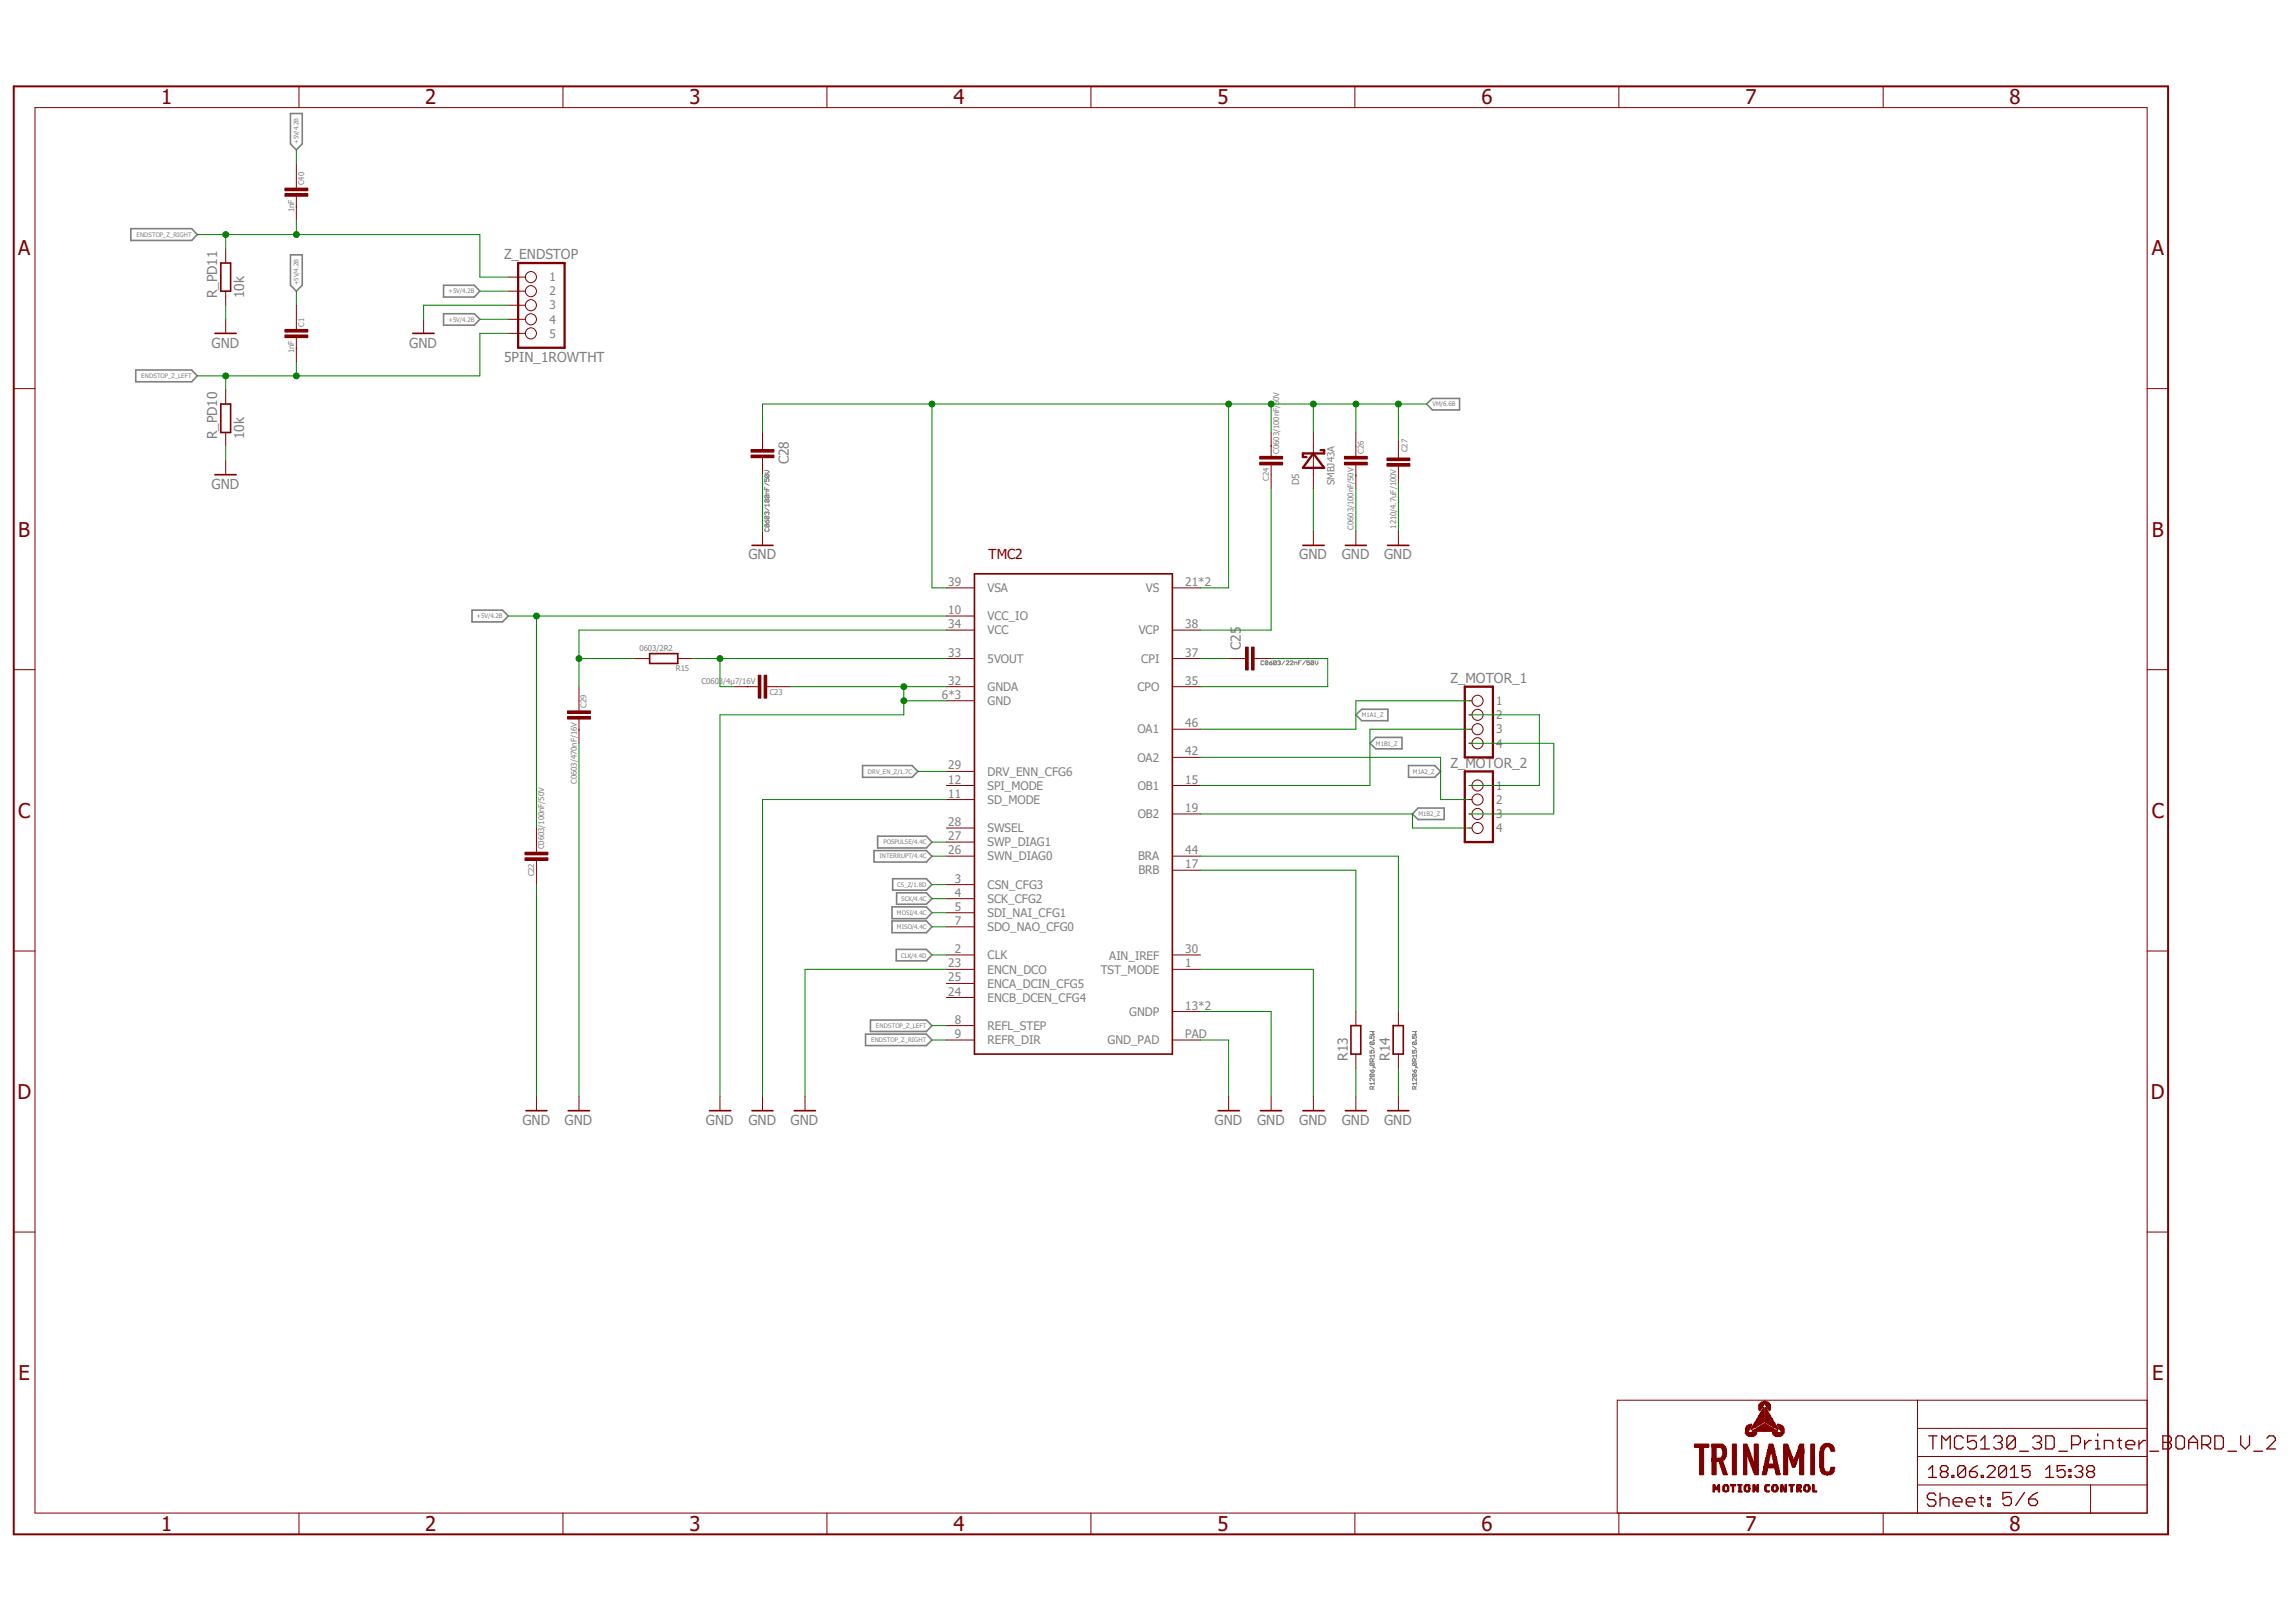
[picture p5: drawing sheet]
<svg xmlns="http://www.w3.org/2000/svg" width="297mm" height="210mm" viewBox="0 0 297 210" stroke-linecap="round" stroke-linejoin="round" font-family="sans-serif">
<defs><g id="words">
<g font-size="2.6" fill="#800000">
<text x="20.9" y="13.5">1</text>
<text x="55" y="13.5">2</text>
<text x="89.2" y="13.5">3</text>
<text x="123.4" y="13.5">4</text>
<text x="157.6" y="13.5">5</text>
<text x="191.7" y="13.5">6</text>
<text x="225.9" y="13.5">7</text>
<text x="260" y="13.5">8</text>
<text x="2.4" y="33">A</text>
<text x="278.5" y="33">A</text>
<text x="2.4" y="69.4">B</text>
<text x="278.5" y="69.4">B</text>
<text x="2.4" y="105.8">C</text>
<text x="278.5" y="105.8">C</text>
<text x="2.2" y="142.2">D</text>
<text x="278.3" y="142.2">D</text>
<text x="2.4" y="178.6">E</text>
<text x="278.5" y="178.6">E</text>
<text x="20.9" y="198.1">1</text>
<text x="55" y="198.1">2</text>
<text x="89.2" y="198.1">3</text>
<text x="123.4" y="198.1">4</text>
<text x="157.6" y="198.1">5</text>
<text x="191.7" y="198.1">6</text>
<text x="225.9" y="198.1">7</text>
<text x="260.1" y="198.1">8</text>
</g>
<g font-size="1.8" fill="#808080">
<text x="65.2" y="33.6">Z_ENDSTOP</text>
<text x="28.1" y="38.6" transform="rotate(-90 28.1 38.6)">R_PD11</text>
<text x="31.6" y="38.6" transform="rotate(-90 31.6 38.6)">10k</text>
<text x="27.4" y="45">GND</text>
<text x="53" y="45">GND</text>
<text x="65.2" y="46.8">5PIN_1ROWTHT</text>
<text x="28.1" y="56.9" transform="rotate(-90 28.1 56.9)">R_PD10</text>
<text x="31.6" y="56.9" transform="rotate(-90 31.6 56.9)">10k</text>
<text x="27.4" y="63.2">GND</text>
<text x="102.1" y="60.1" transform="rotate(-90 102.1 60.1)">C28</text>
<text x="96.9" y="72.4">GND</text>
<text x="168.1" y="72.4">GND</text>
<text x="173.7" y="72.4">GND</text>
<text x="179.1" y="72.4">GND</text>
<text x="160.6" y="84.1" transform="rotate(-90 160.6 84.1)">C25</text>
<text x="187.7" y="88.4">Z_MOTOR_1</text>
<text x="187.7" y="99.4">Z_MOTOR_2</text>
<text x="174.4" y="137.3" transform="rotate(-90 174.4 137.3)">R13</text>
<text x="179.9" y="137.3" transform="rotate(-90 179.9 137.3)">R14</text>
<text x="67.6" y="145.5">GND</text>
<text x="73.1" y="145.5">GND</text>
<text x="91.4" y="145.5">GND</text>
<text x="96.9" y="145.5">GND</text>
<text x="102.3" y="145.5">GND</text>
<text x="157.2" y="145.5">GND</text>
<text x="162.7" y="145.5">GND</text>
<text x="168.1" y="145.5">GND</text>
<text x="173.7" y="145.5">GND</text>
<text x="179.1" y="145.5">GND</text>
</g>
<text font-size="1.8" fill="#800000" x="127.9" y="72.4">TMC2</text>
<g font-size="1.5" fill="#808080">
<text x="71.1" y="36.4">1</text>
<text x="71.1" y="38.2">2</text>
<text x="71.1" y="40">3</text>
<text x="71.1" y="41.9">4</text>
<text x="71.1" y="43.7">5</text>
<text x="122.7" y="75.8">39</text>
<text x="127.8" y="76.6">VSA</text>
<text x="148.3" y="76.6">VS</text>
<text x="153.4" y="75.8">21*2</text>
<text x="122.7" y="79.5">10</text>
<text x="122.7" y="81.3">34</text>
<text x="127.8" y="80.3">VCC_IO</text>
<text x="127.8" y="82.1">VCC</text>
<text x="147.4" y="82.1">VCP</text>
<text x="153.4" y="81.3">38</text>
<text x="122.7" y="88.6">32</text>
<text x="122.7" y="85">33</text>
<text x="127.8" y="89.4">GNDA</text>
<text x="127.8" y="85.8">5VOUT</text>
<text x="147.2" y="89.4">CPO</text>
<text x="147.7" y="85.8">CPI</text>
<text x="153.4" y="88.6">35</text>
<text x="153.4" y="85">37</text>
<text x="121.9" y="90.4">6*3</text>
<text x="127.8" y="91.2">GND</text>
<text x="147.2" y="94.9">OA1</text>
<text x="153.4" y="94.1">46</text>
<text x="193.6" y="91.2">1</text>
<text x="193.6" y="93">2</text>
<text x="193.6" y="94.9">3</text>
<text x="122.7" y="101.4">12</text>
<text x="122.7" y="99.6">29</text>
<text x="127.8" y="100.4">DRV_ENN_CFG6</text>
<text x="147.2" y="98.6">OA2</text>
<text x="153.4" y="101.4">15</text>
<text x="153.4" y="97.7">42</text>
<text x="193.6" y="96.7">4</text>
<text x="122.7" y="103.2">11</text>
<text x="122.7" y="106.9">28</text>
<text x="127.8" y="104">SD_MODE</text>
<text x="127.8" y="102.2">SPI_MODE</text>
<text x="127.8" y="107.7">SWSEL</text>
<text x="147.2" y="102.2">OB1</text>
<text x="147.2" y="105.9">OB2</text>
<text x="153.4" y="105.1">19</text>
<text x="193.6" y="102.2">1</text>
<text x="193.6" y="104">2</text>
<text x="193.6" y="105.9">3</text>
<text x="193.6" y="107.7">4</text>
<text x="122.7" y="110.5">26</text>
<text x="122.7" y="108.7">27</text>
<text x="127.8" y="111.3">SWN_DIAG0</text>
<text x="127.8" y="109.5">SWP_DIAG1</text>
<text x="147.3" y="111.3">BRA</text>
<text x="147.3" y="113.2">BRB</text>
<text x="153.4" y="112.4">17</text>
<text x="153.4" y="110.5">44</text>
<text x="123.6" y="114.2">3</text>
<text x="123.6" y="116">4</text>
<text x="123.6" y="117.9">5</text>
<text x="123.6" y="119.7">7</text>
<text x="127.8" y="115">CSN_CFG3</text>
<text x="127.8" y="116.8">SCK_CFG2</text>
<text x="127.8" y="118.7">SDI_NAI_CFG1</text>
<text x="122.7" y="125.2">23</text>
<text x="123.6" y="123.3">2</text>
<text x="127.8" y="124.1">CLK</text>
<text x="127.8" y="120.5">SDO_NAO_CFG0</text>
<text x="127.8" y="126">ENCN_DCO</text>
<text x="142.5" y="126">TST_MODE</text>
<text x="143.6" y="124.2">AIN_IREF</text>
<text x="153.4" y="125.2">1</text>
<text x="153.4" y="123.3">30</text>
<text x="122.7" y="128.8">24</text>
<text x="122.7" y="127">25</text>
<text x="127.8" y="129.6">ENCB_DCEN_CFG4</text>
<text x="127.8" y="127.8">ENCA_DCIN_CFG5</text>
<text x="146.1" y="131.4">GNDP</text>
<text x="153.4" y="130.6">13*2</text>
<text x="123.6" y="132.5">8</text>
<text x="123.6" y="134.3">9</text>
<text x="127.8" y="133.3">REFL_STEP</text>
<text x="127.8" y="135.1">REFR_DIR</text>
<text x="143.3" y="135.1">GND_PAD</text>
<text x="153.4" y="134.3">PAD</text>
</g>
<g font-size="1.3" fill="#808080">
<text x="168.1" y="62.8" transform="rotate(-90 168.1 62.8)">D5</text>
<text x="172.7" y="62.8" transform="rotate(-90 172.7 62.8)">SMBJ43A</text>
</g>
<g font-size="1" fill="#808080">
<text x="39.4" y="24" transform="rotate(-90 39.4 24)">C40</text>
<text x="38.1" y="27.4" transform="rotate(-90 38.1 27.4)">1nF</text>
<text x="38.1" y="45.7" transform="rotate(-90 38.1 45.7)">1nF</text>
<text x="39.4" y="42.2" transform="rotate(-90 39.4 42.2)">C1</text>
<text x="165.5" y="58.7" transform="rotate(-90 165.5 58.7)">C0603/100nF/50V</text>
<text x="176.5" y="58.7" transform="rotate(-90 176.5 58.7)">C26</text>
<text x="182.2" y="58.5" transform="rotate(-90 182.2 58.5)">C27</text>
<text x="164.2" y="62.2" transform="rotate(-90 164.2 62.2)">C24</text>
<text x="175.2" y="68.5" transform="rotate(-90 175.2 68.5)">C0603/100nF/50V</text>
<text x="180.7" y="68.4" transform="rotate(-90 180.7 68.4)">1210/4.7uF/100V</text>
<text x="82.8" y="84.3">0603/2R2</text>
<text x="87.5" y="86.8">R15</text>
<text x="90.8" y="88.6">C0603/4µ7/16V</text>
<text x="99.6" y="89.9">C23</text>
<text x="75.9" y="91.6" transform="rotate(-90 75.9 91.6)">C29</text>
<text x="74.6" y="101.4" transform="rotate(-90 74.6 101.4)">C0603/470nF/16V</text>
<text x="69.1" y="113.4" transform="rotate(-90 69.1 113.4)">C22</text>
<text x="70.4" y="109.9" transform="rotate(-90 70.4 109.9)">C0603/100nF/50V</text>
</g>
<g font-size=".8" fill="#808080">
<text x="38.6" y="18.6" transform="rotate(-90 38.6 18.6)">+5V/4.2B</text>
<text x="17.7" y="30.6">ENDSTOP_Z_RIGHT</text>
<text x="38.6" y="36.9" transform="rotate(-90 38.6 36.9)">+5V/4.2B</text>
<text x="58" y="38">+5V/4.2B</text>
<text x="58" y="41.6">+5V/4.2B</text>
<text x="18.3" y="48.9">ENDSTOP_Z_LEFT</text>
<text x="185.4" y="52.6">VM/6.6B</text>
<text x="61.7" y="80">+5V/4.2B</text>
<text x="176.2" y="92.8">M1A1_Z</text>
<text x="112.3" y="100.1">DRV_EN_Z/1.7C</text>
<text x="178.1" y="96.5">M1B1_Z</text>
<text x="182.8" y="100.1">M1A2_Z</text>
<text x="183.6" y="105.6">M1B2_Z</text>
<text x="113.8" y="111.1">INTERRUPT/4.4C</text>
<text x="114.3" y="109.3">POSPULSE/4.4C</text>
<text x="116.1" y="118.4">MOSI/4.4C</text>
<text x="116.1" y="114.8">CS_Z/1.8D</text>
<text x="116.6" y="116.6">SCK/4.4C</text>
<text x="116.1" y="120.2">MISO/4.4C</text>
<text x="116.6" y="123.9">CLK/4.4D</text>
<text x="112.7" y="134.9">ENDSTOP_Z_RIGHT</text>
<text x="113.4" y="133.1">ENDSTOP_Z_LEFT</text>
</g>
</g></defs>
<path d="M1.4 10.9l294.3 188.1M295.7 10.9l-294.3 188.1" fill="none" stroke="#fff" stroke-width=".13"/>
<g fill="none" stroke="#808080" stroke-width=".13">
<path d="M99 61.9v.4h.2l-.1-.2 .1-.2 .3 .1-.1 .3M99 63v.4h.5M99 67.3l.2 .4M99 65.7l.5 .4M99 62.5l.5 .3M99 60.9h.4l.1 .1-.1 .2h-.4M99.1 61.4l-.1 .3 .1 .1h.3M99.1 68.4l-.1 .1 .1 .2h.3h.1l-.1-.3M99.1 64.1l-.1 .1 .1 .2h.3M99.1 64.6l-.1 .1 .1 .3h.3M99.1 66.8l-.1 .1 .1 .2h.3M99.1 67.9h-.1l.1 .3h.3"/>
<path d="M99.1 61.4h.3l.1 .1-.1 .3M99.1 64.1h.3l.1 .1-.1 .2M99.1 64.6h.3l.1 .1-.1 .3M99.1 66.8h.3l.1 .1-.1 .2M99.1 67.9h.3h.1l-.1 .3M99.1 67.9l.3 .3M99.1 66.8l.3 .3M99.1 64.6l.3 .4M99.1 64.1l.3 .3M99.1 61.4l.3 .4M99.2 66.3h-.1h-.1l.1 .3M99.2 66.3h.2h.1l-.1 .3"/>
<path d="M99.2 67.4l.2-.1 .1 .3-.3 .1zM99.2 63.2v.2M99.2 66.3v.1M99.5 65.2v.3M99.5 65.4h-.5l.1 .1M99.5 63.5l-.4 .1v.3h.4M163.6 85.6l-.2-.1-.2 .1v.3l.1 .1 .3-.1M164.1 85.6l-.1-.1-.3 .1v.3M164.1 85.6v.3l-.1 .1-.3-.1M164.1 85.6l-.4 .3M164.3 85.8h.2l.1 .1-.2 .1zM164.6 85.5l-.3 .3"/>
<path d="M165.2 85.6l-.3-.1-.1 .1v.3M165.2 85.6v.3l-.1 .1-.3-.1M165.2 85.6l-.4 .3M165.4 85.6l.2-.1 .1 .1-.1 .2M165.5 85.8h.1M165.6 85.8l.1 .1-.1 .1-.2-.1M166.2 85.5l-.3 .5M166.5 85.6v-.1l.3 .1-.3 .4h.3M167 85.6v-.1l.3 .1-.3 .4h.3M167.5 86v-.3h.3l.1 .3M168.1 85.8h.1M168.4 85.5h-.3v.5"/>
<path d="M169 85.5l-.4 .5M169.5 85.5h-.4v.3l.2-.1 .2 .1v.1l-.1 .1-.3-.1M170 85.6l-.2-.1-.1 .1v.3M170 85.6v.3l-.1 .1-.2-.1M170 85.6l-.3 .3M170.2 85.5v.4l.2 .1 .2-.1v-.4M177.3 134v.4h.2v-.2v-.2l.3 .1v.2l-.1 .1M177.3 135.9v.4h.2v-.2v-.2h.2l.1 .1v.2l-.1 .1M177.3 138.4l.2 .4M177.3 135.4l.5 .3M177.3 133.5h.5l-.2 .1 .2 .3h-.5M177.4 134.8l-.1 .3 .1 .1h.3"/>
<path d="M177.4 137.5l-.1 .3 .1 .1h.3M177.4 139l-.1 .2 .1 .1h.3M177.4 134.8l.4 .1v.2l-.1 .1M177.4 137.5l.4 .1v.2l-.1 .1M177.4 139l.4 .1v.1l-.1 .1M177.4 139l.3 .3M177.4 137.5l.3 .4M177.4 134.8l.3 .4M177.5 138.5l.2-.1 .1 .1v.2l-.3 .1zM177.6 137.3v-.2l-.2-.1-.1 .3h.5M177.7 134.6h.1v.1h-.1zM177.7 138h.1v.1h-.1z"/>
<path d="M177.8 139.5v.4l-.4-.4-.1 .1 .1 .3M177.8 136.4v.4M177.8 138l.2 .2M177.8 137l-.2 .2M177.8 136.6h-.5l.2 .2M182.8 135.9v.4h.2v-.2v-.2h.2l.1 .1-.1 .3M182.8 134v.4h.2v-.2v-.2l.3 .1-.1 .3M182.8 133.5h.5l-.2 .1 .2 .3h-.5M182.8 138.4l.2 .4M182.8 135.4l.5 .3M182.9 139l-.1 .2 .1 .1h.3M182.9 139h.3l.1 .1-.1 .2"/>
<path d="M182.9 137.5l-.1 .3 .1 .1h.3M182.9 137.5h.3l.1 .1-.1 .3M182.9 134.8l-.1 .3 .1 .1h.3M182.9 134.8h.3l.1 .1-.1 .3M182.9 139l.3 .3M182.9 137.5l.3 .4M182.9 134.8l.3 .4M183.1 138.4l.2 .1-.1 .3h-.2zM183.1 137.3v-.2l-.2-.1-.1 .3h.5M183.2 138l.1 .1zM183.2 134.6l.1 .1zM183.3 139.5v.4l-.3-.4-.2 .1 .1 .3"/>
<path d="M183.3 136.6h-.5l.2 .2M183.3 136.4v.4M183.3 138l.2 .2M183.3 137l-.2 .2M177.6 140.9v-.2l-.2-.1-.1 .3h.5M177.8 140.6l-.2 .2M177.8 140.2h-.5l.2 .2M177.8 140v.4M183.1 140.9v-.2l-.2-.1-.1 .3h.5M183.3 140.2h-.5l.2 .2M183.3 140.6l-.2 .2M183.3 140v.4"/>
</g>
<g fill="none" stroke="#808080" stroke-width=".21">
<path d="M37.6 14.7h1.5v3.9l-.7 .8-.8-.8zM16.9 29.6h7.9l.7 .8-.7 .7h-7.9zM37.6 33h1.5v3.9l-.7 .8-.8-.8zM57.4 36.9h4l.7 .8-.7 .7h-4zM17.6 47.9h7.2l.7 .7-.7 .8h-7.2zM57.4 40.6h4l.7 .7-.7 .8h-4zM184.6 52.3l.8-.7h3.5v1.4h-3.5zM61.1 79h3.9l.8 .7-.8 .8h-3.9zM111.6 99.1h6.4l.8 .7-.8 .8h-6.4zM175.5 92.5l.7-.7h3.4v1.5h-3.4zM177.3 96.2l.8-.8h3.3v1.5h-3.3zM182.3 99.1h3.4l.7 .7-.7 .8h-3.4z"/>
<path d="M113.1 110.1h6.8l.7 .7-.7 .7h-6.8zM113.6 108.2h6.3l.7 .8-.7 .7h-6.3zM115.4 117.3h4.5l.7 .8-.7 .8h-4.5zM115.4 119.2h4.5l.7 .7-.7 .8h-4.5zM115.5 113.7h4.4l.7 .8-.7 .7h-4.4zM116 115.5h3.9l.7 .8-.7 .7h-3.9zM183.5 104.6h3.4v1.4h-3.4l-.7-.7zM112 133.8h7.9l.7 .8-.7 .7h-7.9zM112.6 132h7.3l.7 .7-.7 .8h-7.3zM116 122.9h3.9l.7 .7-.7 .7h-3.9z"/>
</g>
<g fill="none" stroke="#800000" stroke-width=".13">
<path d="M4.5 13.9h273.4v181.9h-273.4zM38.7 11.2v2.7M72.9 11.2v2.7M107 11.2v2.7M141.2 11.2v2.7M175.3 11.2v2.7M209.5 11.2v2.7M243.7 11.2v2.7M1.8 50.3h2.7M97.2 58.2h3v.3h-3zM97.2 58.9h3v.3h-3zM98.7 56v2.2"/>
<path d="M98.7 59.2v2.2M163 59.8h3v.4h-3zM163 59.1h3v.3h-3zM164.5 56v3.1M170 56v7.2M174 59.1h3v.3h-3zM174 59.8h3v.4h-3zM175.5 56v3.1M179.5 60h3v.3h-3zM179.5 59.3h3v.3h-3zM181 57.1v2.1M277.9 50.3h2.7"/>
<path d="M98.7 68.7v1.9M122.5 79.7h3.6M122.5 76.1h3.6M151.7 76.1h3.7M164.5 60.2v3M170 68.7v1.9M175.5 60.2v3M175.5 68.7v1.9M181 60.3v2.2M181 68.7v1.9M1.8 86.7h2.7M73.4 92h3v.3h-3z"/>
<path d="M73.4 92.7h3v.3h-3zM74.9 88.9v3M74.9 93v3.2M82.2 85.2h1.9M87.7 85.2h1.8M95 88.9h3.1M98.1 87.4h.4v2.9h-.4zM98.9 87.4h.3v2.9h-.3zM99.2 88.9h3.1M122.5 90.7h3.6M122.5 99.8h3.6M122.5 88.9h3.6"/>
<path d="M122.5 85.2h3.6M122.5 81.5h3.6M151.7 88.9h3.7M151.7 85.2h3.7M151.7 81.5h3.7M151.7 98h3.7M151.7 94.4h3.7M159 85.2h2.2M161.2 83.7h.3v3h-.3zM162 83.7h.3v3h-.3zM162.3 85.2h2.2M277.9 86.7h2.7"/>
<path d="M67.9 111h3v.3h-3zM67.9 110.3h3v.3h-3zM69.4 107.1v3.1M69.4 111.3v3.2M122.5 114.5h3.6M122.5 116.3h3.6M122.5 118.1h3.6M122.5 119.9h3.6M122.5 103.5h3.6M122.5 101.6h3.6M122.5 110.8h3.6M122.5 109h3.6"/>
<path d="M122.5 107.1h3.6M151.7 101.6h3.7M151.7 112.6h3.7M151.7 105.3h3.7M151.7 110.8h3.7M1.8 123.1h2.7M122.5 125.4h3.6M122.5 123.6h3.6M122.5 132.7h3.6M122.5 134.6h3.6M122.5 129.1h3.6M122.5 127.3h3.6"/>
<path d="M151.7 125.4h3.7M151.7 123.6h3.7M151.7 134.6h3.7M151.7 130.9h3.7M175.5 130.9v1.8M175.5 136.4v1.8M181 130.9v1.8M181 136.4v1.8M277.9 123.1h2.7M1.8 159.4h2.7M69.4 141.9v1.8M74.9 141.9v1.8"/>
<path d="M93.2 141.9v1.8M98.7 141.9v1.8M159 141.9v1.8M164.5 141.9v1.8M170 141.9v1.8M175.5 141.9v1.8M181 141.9v1.8M277.9 159.4h2.7M38.7 195.8v2.7M72.9 195.8v2.7M107 195.8v2.7M141.2 195.8v2.7"/>
<path d="M175.3 195.8v2.7M209.5 195.8v2.7M243.7 195.8v2.7M248.2 192.2h29.7M248.2 181.2v14.6M248.2 188.5h29.7M248.2 184.8h29.7M270.6 192.2v3.6M277.9 181.2h-68.6v14.6"/>
</g>
<g fill="none" stroke="#800000" stroke-width=".21">
<path d="M97.3 70.6h2.7M126.1 74.3h25.6v62.1h-25.6zM168.6 70.6h2.8M174.1 70.6h2.7M179.6 70.6h2.7M84.1 84.6h3.6v1.3h-3.6zM174.8 132.7h1.3v3.7h-1.3zM180.3 132.7h1.3v3.7h-1.3zM68.1 143.7h2.7M73.5 143.7h2.8M91.8 143.7h2.8M97.3 143.7h2.7"/>
<path d="M157.6 143.7h2.8M163.1 143.7h2.8M168.6 143.7h2.8M174.1 143.7h2.7M179.6 143.7h2.7"/>
</g>
<g fill="none" stroke="#800000" stroke-width=".34">
<path d="M97.2 58.3h3M97.2 59.1h3M163 60h3M163 59.2h3M174 60h3M174 59.2h3M179.5 59.4h3M179.5 60.2h3M73.4 92.2h3M73.4 92.9h3M98.3 87.4v2.9M99.1 87.4v2.9"/>
<path d="M161.4 83.7v3M162.1 83.7v3M67.9 111.2h3M67.9 110.4h3"/>
</g>
<path d="M170 58.7l1.4 1.8h-2.8zM170.9 58.3h.5v.4h-2.8v.4h.5" fill="none" stroke="#800000" stroke-width=".3"/>
<g fill="none" stroke="#800000" stroke-width=".17">
<path d="M249.6 185.8h1.1M249.6 190.2l.5-.5v1.5M249.6 191.2h1M250.1 185.8v1.7M250.5 193.5l-.2-.3h-.6l-.3 .3v.3l.3 .3h.6l.2 .3v.2l-.2 .3h-.6l-.3-.3M251.1 193.2v1.7M251.1 194.1l.3-.3h.5l.3 .3v.8M251.3 187.5v-1.7l.5 .6 .6-.6v1.7M251.3 190.4l-.2 .3v.2l.2 .3h.5l.3-.3v-.2l-.3-.3M251.3 190.4l-.2-.2v-.3l.2-.2h.5l.3 .2v.3l-.3 .2M251.3 190.4h.5M252.6 190.9h.3v.3h-.3z"/>
<path d="M252.8 194.4h1.1v-.3l-.3-.3h-.5l-.3 .3v.5l.3 .3h.5M254.1 186.1l-.3-.3h-.6l-.3 .3v1.1l.3 .3h.6l.3-.3M254.4 189.9v1l-.3 .3h-.5l-.2-.3M254.4 189.9l-.3-.2h-.5l-.2 .2v1M254.4 189.9l-1 1M254.5 194.4h1.1v-.3l-.3-.3h-.5l-.3 .3v.5l.3 .3h.5M254.9 190.4h.8l.2 .3v.2l-.2 .3h-.6l-.2-.3zM255.8 185.8h-1.2v.8l.6-.2h.3l.3 .2v.6l-.3 .3h-.6l-.3-.3M255.9 189.7l-.5 .2-.5 .5M256.2 193.8h.5M256.3 187.5h1.2M256.3 186.4l.6-.6v1.7"/>
<path d="M256.4 190.9h.3v.3h-.3zM256.4 193.5v1.1l.3 .3M257.2 189.9l.2-.2h.5l.3 .2v.3l-1 1h1M257.3 193.8h.3v.3h-.3zM257.3 194.6h.3v.3h-.3zM258 186.1l.3-.3h.6l.2 .3v.3l-.2 .2M258.6 186.6h.3M258.9 186.6l.2 .3v.3l-.2 .3h-.6l-.3-.3M259.7 189.9v1l-.3 .3h-.5l-.2-.3M259.7 189.9l-.3-.2h-.5l-.2 .2v1M259.7 189.9l-1 1M260.2 191.2h1"/>
<path d="M260.2 190.2l.5-.5v1.5M260.3 193.1h-1.1v.9l.6-.3h.3l.2 .3v.5l-.2 .3h-.6l-.3-.3M260.8 186.1l-.3-.3h-.5l-.3 .3v1.1M260.8 186.1v1.1l-.3 .3h-.5l-.3-.3M260.8 186.1l-1.1 1.1M261.4 187.8h1.1M262 193.1l-1.1 1.7M262.6 194h.8l.3 .3v.2l-.3 .3h-.6l-.2-.3zM262.7 189.7h-1v.7l.5-.2h.3l.2 .2v.5l-.2 .3h-.5l-.3-.3M263.1 186.1l.3-.3h.5l.3 .3v.3l-.3 .2M263.6 186.6h.3M263.7 193.1l-.6 .3-.5 .6"/>
<path d="M263.9 186.6l.3 .3v.3l-.3 .3h-.5l-.3-.3M264.8 185.8h.8l.3 .3v1.1l-.3 .3h-.8zM264.8 191.2h1M264.8 190.2l.5-.5v1.5M266.4 187.8h1.1M267.3 189.7h-1.1v.7l.5-.2h.3l.3 .2v.5l-.3 .3h-.5l-.3-.3M267.8 190.9h.2v.3h-.2zM267.8 190.2h.2v.2h-.2zM268.1 186.9h.8l.3-.3v-.5l-.3-.3h-.8v1.7M268.5 189.9l.3-.2h.5l.2 .2v.3l-.2 .2M269 190.4h.3M269.3 190.4l.2 .3v.2l-.2 .3h-.5l-.3-.3"/>
<path d="M269.8 186.4v1.1M270.3 190.4l-.3 .3v.2l.3 .3h.5l.3-.3v-.2l-.3-.3M270.3 190.4l-.3-.2v-.3l.3-.2h.5l.3 .2v.3l-.3 .2M270.3 190.4h.5M270.6 186.4h-.3l-.5 .5M271.2 187.5h.6M271.2 186.4h.3v1.1M271.5 185.5v.3M272.3 187.5v-1.1h.9l.2 .2v.9M274 186.4h.6M274.3 186.1v1.1l.3 .3M275.1 186.9h1.2v-.3l-.3-.2h-.6l-.3 .2v.6l.3 .3h.6"/>
<path d="M276.8 186.4v1.1M277.7 186.4h-.3l-.6 .5M278.2 187.8h1.2M279.9 185.8h.9l.2 .3v.3l-.2 .2 .2 .3v.3l-.2 .3h-.9zM279.9 186.6h.9M281.9 185.8h.5l.3 .3v1.1l-.3 .3h-.5l-.3-.3v-1.1zM283.3 186.6h1.1M283.3 187.5v-1.1l.5-.6 .6 .6v1.1M284.9 186.9h.9l.3-.3v-.5l-.3-.3h-.9v1.7M285.5 186.9l.6 .6M286.6 185.8h.9l.2 .3v1.1l-.2 .3h-.9zM288.3 187.8h1.1"/>
<path d="M290 185.8v1.1l.6 .6 .5-.6v-1.1M291.7 187.8h1.1M293.4 186.1l.3-.3h.5l.3 .3v.3l-1.1 1.1h1.1"/>
</g>
<path d="M1.8 11.2h278.8v187.3h-278.8z" fill="none" stroke="#800000" stroke-width=".25"/>
<path d="M221.7 193h.2v.1h-.2z" fill-rule="evenodd" fill="#800000"/>
<path d="M221.7 193h.2v.1h-.2z" fill="none" stroke="#800000" stroke-width=".13"/>
<path d="M222.4 193h.1v.1h-.1z" fill-rule="evenodd" fill="#800000"/>
<path d="M222.4 193h.1v.1h-.1z" fill="none" stroke="#800000" stroke-width=".13"/>
<path d="M223.2 193h.3v.1h-.3z" fill-rule="evenodd" fill="#800000"/>
<path d="M223.2 193h.3v.1h-.3z" fill="none" stroke="#800000" stroke-width=".13"/>
<path d="M224.2 193h.2v.1h-.2z" fill-rule="evenodd" fill="#800000"/>
<path d="M224.2 193h.2v.1h-.2z" fill="none" stroke="#800000" stroke-width=".13"/>
<path d="M225 193h.5v.1h-.5z" fill-rule="evenodd" fill="#800000"/>
<path d="M225 193h.5v.1h-.5z" fill="none" stroke="#800000" stroke-width=".13"/>
<path d="M226 193h.3v.1h-.3z" fill-rule="evenodd" fill="#800000"/>
<path d="M226 193h.3v.1h-.3z" fill="none" stroke="#800000" stroke-width=".13"/>
<path d="M226.9 193h.1v.1h-.1z" fill-rule="evenodd" fill="#800000"/>
<path d="M226.9 193h.1v.1h-.1z" fill="none" stroke="#800000" stroke-width=".13"/>
<path d="M227.4 193h.1v.1h-.1z" fill-rule="evenodd" fill="#800000"/>
<path d="M227.4 193h.1v.1h-.1z" fill="none" stroke="#800000" stroke-width=".13"/>
<path d="M228.6 193h.3v.1h-.3z" fill-rule="evenodd" fill="#800000"/>
<path d="M228.6 193h.3v.1h-.3z" fill="none" stroke="#800000" stroke-width=".13"/>
<path d="M229.5 193h.4v.1h-.4z" fill-rule="evenodd" fill="#800000"/>
<path d="M229.5 193h.4v.1h-.4z" fill="none" stroke="#800000" stroke-width=".13"/>
<path d="M230.5 193h.1v.1h-.1z" fill-rule="evenodd" fill="#800000"/>
<path d="M230.5 193h.1v.1h-.1z" fill="none" stroke="#800000" stroke-width=".13"/>
<path d="M230.9 193h.3v.1h-.3z" fill-rule="evenodd" fill="#800000"/>
<path d="M230.9 193h.3v.1h-.3z" fill="none" stroke="#800000" stroke-width=".13"/>
<path d="M231.8 193h.1v.1h-.1z" fill-rule="evenodd" fill="#800000"/>
<path d="M231.8 193h.1v.1h-.1z" fill="none" stroke="#800000" stroke-width=".13"/>
<path d="M232.5 193h.2v.1h-.2z" fill-rule="evenodd" fill="#800000"/>
<path d="M232.5 193h.2v.1h-.2z" fill="none" stroke="#800000" stroke-width=".13"/>
<path d="M233 193h.1v.1h-.1z" fill-rule="evenodd" fill="#800000"/>
<path d="M233 193h.1v.1h-.1z" fill="none" stroke="#800000" stroke-width=".13"/>
<path d="M233.7 193h.3v.1h-.3z" fill-rule="evenodd" fill="#800000"/>
<path d="M233.7 193h.3v.1h-.3z" fill="none" stroke="#800000" stroke-width=".13"/>
<path d="M234.6 193h.5v.1h-.5z" fill-rule="evenodd" fill="#800000"/>
<path d="M234.6 193h.5v.1h-.5z" fill="none" stroke="#800000" stroke-width=".13"/>
<path d="M221.7 192.9h.2v.1h-.2z" fill-rule="evenodd" fill="#800000"/>
<path d="M221.7 192.9h.2v.1h-.2z" fill="none" stroke="#800000" stroke-width=".13"/>
<path d="M222.4 192.9h.1v.1h-.1z" fill-rule="evenodd" fill="#800000"/>
<path d="M222.4 192.9h.1v.1h-.1z" fill="none" stroke="#800000" stroke-width=".13"/>
<path d="M223.1 192.9h.5v.1h-.5z" fill-rule="evenodd" fill="#800000"/>
<path d="M223.1 192.9h.5v.1h-.5z" fill="none" stroke="#800000" stroke-width=".13"/>
<path d="M224.2 192.9h.2v.1h-.2z" fill-rule="evenodd" fill="#800000"/>
<path d="M224.2 192.9h.2v.1h-.2z" fill="none" stroke="#800000" stroke-width=".13"/>
<path d="M225 192.9h.4v.1h-.4z" fill-rule="evenodd" fill="#800000"/>
<path d="M225 192.9h.4v.1h-.4z" fill="none" stroke="#800000" stroke-width=".13"/>
<path d="M225.8 192.9h.6v.1h-.6z" fill-rule="evenodd" fill="#800000"/>
<path d="M225.8 192.9h.6v.1h-.6z" fill="none" stroke="#800000" stroke-width=".13"/>
<path d="M226.9 192.9h.1v.1h-.1z" fill-rule="evenodd" fill="#800000"/>
<path d="M226.9 192.9h.1v.1h-.1z" fill="none" stroke="#800000" stroke-width=".13"/>
<path d="M227.4 192.9h.1v.1h-.1z" fill-rule="evenodd" fill="#800000"/>
<path d="M227.4 192.9h.1v.1h-.1z" fill="none" stroke="#800000" stroke-width=".13"/>
<path d="M228.4 192.9h.6v.1h-.6z" fill-rule="evenodd" fill="#800000"/>
<path d="M228.4 192.9h.6v.1h-.6z" fill="none" stroke="#800000" stroke-width=".13"/>
<path d="M229.4 192.9h.6v.1h-.6z" fill-rule="evenodd" fill="#800000"/>
<path d="M229.4 192.9h.6v.1h-.6z" fill="none" stroke="#800000" stroke-width=".13"/>
<path d="M230.5 192.9h.1v.1h-.1z" fill-rule="evenodd" fill="#800000"/>
<path d="M230.5 192.9h.1v.1h-.1z" fill="none" stroke="#800000" stroke-width=".13"/>
<path d="M230.9 192.9h.3v.1h-.3z" fill-rule="evenodd" fill="#800000"/>
<path d="M230.9 192.9h.3v.1h-.3z" fill="none" stroke="#800000" stroke-width=".13"/>
<path d="M231.8 192.9h.1v.1h-.1z" fill-rule="evenodd" fill="#800000"/>
<path d="M231.8 192.9h.1v.1h-.1z" fill="none" stroke="#800000" stroke-width=".13"/>
<path d="M232.5 192.9h.2v.1h-.2z" fill-rule="evenodd" fill="#800000"/>
<path d="M232.5 192.9h.2v.1h-.2z" fill="none" stroke="#800000" stroke-width=".13"/>
<path d="M233 192.9h.1v.1h-.1z" fill-rule="evenodd" fill="#800000"/>
<path d="M233 192.9h.1v.1h-.1z" fill="none" stroke="#800000" stroke-width=".13"/>
<path d="M233.6 192.9h.5v.1h-.5z" fill-rule="evenodd" fill="#800000"/>
<path d="M233.6 192.9h.5v.1h-.5z" fill="none" stroke="#800000" stroke-width=".13"/>
<path d="M234.6 192.9h.5v.1h-.5z" fill-rule="evenodd" fill="#800000"/>
<path d="M234.6 192.9h.5v.1h-.5z" fill="none" stroke="#800000" stroke-width=".13"/>
<path d="M221.7 192.9h.2v.1h-.2z" fill-rule="evenodd" fill="#800000"/>
<path d="M221.7 192.9h.2v.1h-.2z" fill="none" stroke="#800000" stroke-width=".13"/>
<path d="M222.4 192.9h.1v.1h-.1z" fill-rule="evenodd" fill="#800000"/>
<path d="M222.4 192.9h.1v.1h-.1z" fill="none" stroke="#800000" stroke-width=".13"/>
<path d="M223 192.9h.2v.1h-.2z" fill-rule="evenodd" fill="#800000"/>
<path d="M223 192.9h.2v.1h-.2z" fill="none" stroke="#800000" stroke-width=".13"/>
<path d="M223.5 192.9h.2v.1h-.2z" fill-rule="evenodd" fill="#800000"/>
<path d="M223.5 192.9h.2v.1h-.2z" fill="none" stroke="#800000" stroke-width=".13"/>
<path d="M224.2 192.9h.2v.1h-.2z" fill-rule="evenodd" fill="#800000"/>
<path d="M224.2 192.9h.2v.1h-.2z" fill="none" stroke="#800000" stroke-width=".13"/>
<path d="M225 192.9h.3v.1h-.3z" fill-rule="evenodd" fill="#800000"/>
<path d="M225 192.9h.3v.1h-.3z" fill="none" stroke="#800000" stroke-width=".13"/>
<path d="M225.8 192.9h.2v.1h-.2z" fill-rule="evenodd" fill="#800000"/>
<path d="M225.8 192.9h.2v.1h-.2z" fill="none" stroke="#800000" stroke-width=".13"/>
<path d="M226.2 192.9h.2v.1h-.2z" fill-rule="evenodd" fill="#800000"/>
<path d="M226.2 192.9h.2v.1h-.2z" fill="none" stroke="#800000" stroke-width=".13"/>
<path d="M226.9 192.9h.1v.1h-.1z" fill-rule="evenodd" fill="#800000"/>
<path d="M226.9 192.9h.1v.1h-.1z" fill="none" stroke="#800000" stroke-width=".13"/>
<path d="M227.3 192.9h.2v.1h-.2z" fill-rule="evenodd" fill="#800000"/>
<path d="M227.3 192.9h.2v.1h-.2z" fill="none" stroke="#800000" stroke-width=".13"/>
<path d="M228.5 192.9h.1v.1h-.1z" fill-rule="evenodd" fill="#800000"/>
<path d="M228.5 192.9h.1v.1h-.1z" fill="none" stroke="#800000" stroke-width=".13"/>
<path d="M229.4 192.9h.1v.1h-.1z" fill-rule="evenodd" fill="#800000"/>
<path d="M229.4 192.9h.1v.1h-.1z" fill="none" stroke="#800000" stroke-width=".13"/>
<path d="M229.8 192.9h.2v.1h-.2z" fill-rule="evenodd" fill="#800000"/>
<path d="M229.8 192.9h.2v.1h-.2z" fill="none" stroke="#800000" stroke-width=".13"/>
<path d="M230.5 192.9h.1v.1h-.1z" fill-rule="evenodd" fill="#800000"/>
<path d="M230.5 192.9h.1v.1h-.1z" fill="none" stroke="#800000" stroke-width=".13"/>
<path d="M230.8 192.9h.4v.1h-.4z" fill-rule="evenodd" fill="#800000"/>
<path d="M230.8 192.9h.4v.1h-.4z" fill="none" stroke="#800000" stroke-width=".13"/>
<path d="M231.8 192.9h.1v.1h-.1z" fill-rule="evenodd" fill="#800000"/>
<path d="M231.8 192.9h.1v.1h-.1z" fill="none" stroke="#800000" stroke-width=".13"/>
<path d="M232.5 192.9h.2v.1h-.2z" fill-rule="evenodd" fill="#800000"/>
<path d="M232.5 192.9h.2v.1h-.2z" fill="none" stroke="#800000" stroke-width=".13"/>
<path d="M232.9 192.9h.2v.1h-.2z" fill-rule="evenodd" fill="#800000"/>
<path d="M232.9 192.9h.2v.1h-.2z" fill="none" stroke="#800000" stroke-width=".13"/>
<path d="M233.5 192.9h.2v.1h-.2z" fill-rule="evenodd" fill="#800000"/>
<path d="M233.5 192.9h.2v.1h-.2z" fill="none" stroke="#800000" stroke-width=".13"/>
<path d="M233.9 192.9h.3v.1h-.3z" fill-rule="evenodd" fill="#800000"/>
<path d="M233.9 192.9h.3v.1h-.3z" fill="none" stroke="#800000" stroke-width=".13"/>
<path d="M234.6 192.9h.2v.1h-.2z" fill-rule="evenodd" fill="#800000"/>
<path d="M234.6 192.9h.2v.1h-.2z" fill="none" stroke="#800000" stroke-width=".13"/>
<path d="M221.7 192.8h.2v.1h-.2z" fill-rule="evenodd" fill="#800000"/>
<path d="M221.7 192.8h.2v.1h-.2z" fill="none" stroke="#800000" stroke-width=".13"/>
<path d="M222.4 192.8h.1v.1h-.1z" fill-rule="evenodd" fill="#800000"/>
<path d="M222.4 192.8h.1v.1h-.1z" fill="none" stroke="#800000" stroke-width=".13"/>
<path d="M223 192.8h.1v.1h-.1z" fill-rule="evenodd" fill="#800000"/>
<path d="M223 192.8h.1v.1h-.1z" fill="none" stroke="#800000" stroke-width=".13"/>
<path d="M223.6 192.8h.1v.1h-.1z" fill-rule="evenodd" fill="#800000"/>
<path d="M223.6 192.8h.1v.1h-.1z" fill="none" stroke="#800000" stroke-width=".13"/>
<path d="M224.2 192.8h.2v.1h-.2z" fill-rule="evenodd" fill="#800000"/>
<path d="M224.2 192.8h.2v.1h-.2z" fill="none" stroke="#800000" stroke-width=".13"/>
<path d="M225 192.8h.3v.1h-.3z" fill-rule="evenodd" fill="#800000"/>
<path d="M225 192.8h.3v.1h-.3z" fill="none" stroke="#800000" stroke-width=".13"/>
<path d="M225.7 192.8h.3v.1h-.3z" fill-rule="evenodd" fill="#800000"/>
<path d="M225.7 192.8h.3v.1h-.3z" fill="none" stroke="#800000" stroke-width=".13"/>
<path d="M226.3 192.8h.1v.1h-.1z" fill-rule="evenodd" fill="#800000"/>
<path d="M226.3 192.8h.1v.1h-.1z" fill="none" stroke="#800000" stroke-width=".13"/>
<path d="M226.9 192.8h.1v.1h-.1z" fill-rule="evenodd" fill="#800000"/>
<path d="M226.9 192.8h.1v.1h-.1z" fill="none" stroke="#800000" stroke-width=".13"/>
<path d="M227.2 192.8h.3v.1h-.3z" fill-rule="evenodd" fill="#800000"/>
<path d="M227.2 192.8h.3v.1h-.3z" fill="none" stroke="#800000" stroke-width=".13"/>
<path d="M228.4 192.8h.2v.1h-.2z" fill-rule="evenodd" fill="#800000"/>
<path d="M228.4 192.8h.2v.1h-.2z" fill="none" stroke="#800000" stroke-width=".13"/>
<path d="M229.3 192.8h.2v.1h-.2z" fill-rule="evenodd" fill="#800000"/>
<path d="M229.3 192.8h.2v.1h-.2z" fill="none" stroke="#800000" stroke-width=".13"/>
<path d="M229.9 192.8h.1v.1h-.1z" fill-rule="evenodd" fill="#800000"/>
<path d="M229.9 192.8h.1v.1h-.1z" fill="none" stroke="#800000" stroke-width=".13"/>
<path d="M230.5 192.8h.1v.1h-.1z" fill-rule="evenodd" fill="#800000"/>
<path d="M230.5 192.8h.1v.1h-.1z" fill="none" stroke="#800000" stroke-width=".13"/>
<path d="M230.8 192.8h.4v.1h-.4z" fill-rule="evenodd" fill="#800000"/>
<path d="M230.8 192.8h.4v.1h-.4z" fill="none" stroke="#800000" stroke-width=".13"/>
<path d="M231.8 192.8h.1v.1h-.1z" fill-rule="evenodd" fill="#800000"/>
<path d="M231.8 192.8h.1v.1h-.1z" fill="none" stroke="#800000" stroke-width=".13"/>
<path d="M232.5 192.8h.2v.1h-.2z" fill-rule="evenodd" fill="#800000"/>
<path d="M232.5 192.8h.2v.1h-.2z" fill="none" stroke="#800000" stroke-width=".13"/>
<path d="M232.9 192.8h.1v.1h-.1z" fill-rule="evenodd" fill="#800000"/>
<path d="M232.9 192.8h.1v.1h-.1z" fill="none" stroke="#800000" stroke-width=".13"/>
<path d="M233.4 192.8h.3v.1h-.3z" fill-rule="evenodd" fill="#800000"/>
<path d="M233.4 192.8h.3v.1h-.3z" fill="none" stroke="#800000" stroke-width=".13"/>
<path d="M234 192.8h.2v.1h-.2z" fill-rule="evenodd" fill="#800000"/>
<path d="M234 192.8h.2v.1h-.2z" fill="none" stroke="#800000" stroke-width=".13"/>
<path d="M234.6 192.8h.2v.1h-.2z" fill-rule="evenodd" fill="#800000"/>
<path d="M234.6 192.8h.2v.1h-.2z" fill="none" stroke="#800000" stroke-width=".13"/>
<path d="M221.7 192.7h.2v.1h-.2z" fill-rule="evenodd" fill="#800000"/>
<path d="M221.7 192.7h.2v.1h-.2z" fill="none" stroke="#800000" stroke-width=".13"/>
<path d="M222 192.7h.3v.1h-.3z" fill-rule="evenodd" fill="#800000"/>
<path d="M222 192.7h.3v.1h-.3z" fill="none" stroke="#800000" stroke-width=".13"/>
<path d="M222.4 192.7h.1v.1h-.1z" fill-rule="evenodd" fill="#800000"/>
<path d="M222.4 192.7h.1v.1h-.1z" fill="none" stroke="#800000" stroke-width=".13"/>
<path d="M223 192.7h.1v.1h-.1z" fill-rule="evenodd" fill="#800000"/>
<path d="M223 192.7h.1v.1h-.1z" fill="none" stroke="#800000" stroke-width=".13"/>
<path d="M223.6 192.7h.1v.1h-.1z" fill-rule="evenodd" fill="#800000"/>
<path d="M223.6 192.7h.1v.1h-.1z" fill="none" stroke="#800000" stroke-width=".13"/>
<path d="M224.2 192.7h.2v.1h-.2z" fill-rule="evenodd" fill="#800000"/>
<path d="M224.2 192.7h.2v.1h-.2z" fill="none" stroke="#800000" stroke-width=".13"/>
<path d="M225 192.7h.3v.1h-.3z" fill-rule="evenodd" fill="#800000"/>
<path d="M225 192.7h.3v.1h-.3z" fill="none" stroke="#800000" stroke-width=".13"/>
<path d="M225.7 192.7h.2v.1h-.2z" fill-rule="evenodd" fill="#800000"/>
<path d="M225.7 192.7h.2v.1h-.2z" fill="none" stroke="#800000" stroke-width=".13"/>
<path d="M226.3 192.7h.1v.1h-.1z" fill-rule="evenodd" fill="#800000"/>
<path d="M226.3 192.7h.1v.1h-.1z" fill="none" stroke="#800000" stroke-width=".13"/>
<path d="M226.9 192.7h.1v.1h-.1z" fill-rule="evenodd" fill="#800000"/>
<path d="M226.9 192.7h.1v.1h-.1z" fill="none" stroke="#800000" stroke-width=".13"/>
<path d="M227.2 192.7h.3v.1h-.3z" fill-rule="evenodd" fill="#800000"/>
<path d="M227.2 192.7h.3v.1h-.3z" fill="none" stroke="#800000" stroke-width=".13"/>
<path d="M228.4 192.7h.2v.1h-.2z" fill-rule="evenodd" fill="#800000"/>
<path d="M228.4 192.7h.2v.1h-.2z" fill="none" stroke="#800000" stroke-width=".13"/>
<path d="M229.3 192.7h.2v.1h-.2z" fill-rule="evenodd" fill="#800000"/>
<path d="M229.3 192.7h.2v.1h-.2z" fill="none" stroke="#800000" stroke-width=".13"/>
<path d="M229.9 192.7h.2v.1h-.2z" fill-rule="evenodd" fill="#800000"/>
<path d="M229.9 192.7h.2v.1h-.2z" fill="none" stroke="#800000" stroke-width=".13"/>
<path d="M230.5 192.7h.1v.1h-.1z" fill-rule="evenodd" fill="#800000"/>
<path d="M230.5 192.7h.1v.1h-.1z" fill="none" stroke="#800000" stroke-width=".13"/>
<path d="M230.8 192.7h.4v.1h-.4z" fill-rule="evenodd" fill="#800000"/>
<path d="M230.8 192.7h.4v.1h-.4z" fill="none" stroke="#800000" stroke-width=".13"/>
<path d="M231.8 192.7h.1v.1h-.1z" fill-rule="evenodd" fill="#800000"/>
<path d="M231.8 192.7h.1v.1h-.1z" fill="none" stroke="#800000" stroke-width=".13"/>
<path d="M232.5 192.7h.2v.1h-.2z" fill-rule="evenodd" fill="#800000"/>
<path d="M232.5 192.7h.2v.1h-.2z" fill="none" stroke="#800000" stroke-width=".13"/>
<path d="M232.8 192.7h.2v.1h-.2z" fill-rule="evenodd" fill="#800000"/>
<path d="M232.8 192.7h.2v.1h-.2z" fill="none" stroke="#800000" stroke-width=".13"/>
<path d="M233.4 192.7h.3v.1h-.3z" fill-rule="evenodd" fill="#800000"/>
<path d="M233.4 192.7h.3v.1h-.3z" fill="none" stroke="#800000" stroke-width=".13"/>
<path d="M234 192.7h.3v.1h-.3z" fill-rule="evenodd" fill="#800000"/>
<path d="M234 192.7h.3v.1h-.3z" fill="none" stroke="#800000" stroke-width=".13"/>
<path d="M234.6 192.7h.2v.1h-.2z" fill-rule="evenodd" fill="#800000"/>
<path d="M234.6 192.7h.2v.1h-.2z" fill="none" stroke="#800000" stroke-width=".13"/>
<path d="M221.7 192.6h.2v.1h-.2z" fill-rule="evenodd" fill="#800000"/>
<path d="M221.7 192.6h.2v.1h-.2z" fill="none" stroke="#800000" stroke-width=".13"/>
<path d="M222 192.6h.3v.1h-.3z" fill-rule="evenodd" fill="#800000"/>
<path d="M222 192.6h.3v.1h-.3z" fill="none" stroke="#800000" stroke-width=".13"/>
<path d="M222.4 192.6h.1v.1h-.1z" fill-rule="evenodd" fill="#800000"/>
<path d="M222.4 192.6h.1v.1h-.1z" fill="none" stroke="#800000" stroke-width=".13"/>
<path d="M223 192.6h.1v.1h-.1z" fill-rule="evenodd" fill="#800000"/>
<path d="M223 192.6h.1v.1h-.1z" fill="none" stroke="#800000" stroke-width=".13"/>
<path d="M223.6 192.6h.1v.1h-.1z" fill-rule="evenodd" fill="#800000"/>
<path d="M223.6 192.6h.1v.1h-.1z" fill="none" stroke="#800000" stroke-width=".13"/>
<path d="M224.2 192.6h.2v.1h-.2z" fill-rule="evenodd" fill="#800000"/>
<path d="M224.2 192.6h.2v.1h-.2z" fill="none" stroke="#800000" stroke-width=".13"/>
<path d="M225 192.6h.3v.1h-.3z" fill-rule="evenodd" fill="#800000"/>
<path d="M225 192.6h.3v.1h-.3z" fill="none" stroke="#800000" stroke-width=".13"/>
<path d="M225.7 192.6h.2v.1h-.2z" fill-rule="evenodd" fill="#800000"/>
<path d="M225.7 192.6h.2v.1h-.2z" fill="none" stroke="#800000" stroke-width=".13"/>
<path d="M226.3 192.6h.2v.1h-.2z" fill-rule="evenodd" fill="#800000"/>
<path d="M226.3 192.6h.2v.1h-.2z" fill="none" stroke="#800000" stroke-width=".13"/>
<path d="M226.9 192.6h.1v.1h-.1z" fill-rule="evenodd" fill="#800000"/>
<path d="M226.9 192.6h.1v.1h-.1z" fill="none" stroke="#800000" stroke-width=".13"/>
<path d="M227.1 192.6h.4v.1h-.4z" fill-rule="evenodd" fill="#800000"/>
<path d="M227.1 192.6h.4v.1h-.4z" fill="none" stroke="#800000" stroke-width=".13"/>
<path d="M228.4 192.6h.2v.1h-.2z" fill-rule="evenodd" fill="#800000"/>
<path d="M228.4 192.6h.2v.1h-.2z" fill="none" stroke="#800000" stroke-width=".13"/>
<path d="M229.3 192.6h.1v.1h-.1z" fill-rule="evenodd" fill="#800000"/>
<path d="M229.3 192.6h.1v.1h-.1z" fill="none" stroke="#800000" stroke-width=".13"/>
<path d="M229.9 192.6h.2v.1h-.2z" fill-rule="evenodd" fill="#800000"/>
<path d="M229.9 192.6h.2v.1h-.2z" fill="none" stroke="#800000" stroke-width=".13"/>
<path d="M230.5 192.6h.1v.1h-.1z" fill-rule="evenodd" fill="#800000"/>
<path d="M230.5 192.6h.1v.1h-.1z" fill="none" stroke="#800000" stroke-width=".13"/>
<path d="M230.8 192.6h.4v.1h-.4z" fill-rule="evenodd" fill="#800000"/>
<path d="M230.8 192.6h.4v.1h-.4z" fill="none" stroke="#800000" stroke-width=".13"/>
<path d="M231.8 192.6h.1v.1h-.1z" fill-rule="evenodd" fill="#800000"/>
<path d="M231.8 192.6h.1v.1h-.1z" fill="none" stroke="#800000" stroke-width=".13"/>
<path d="M232.5 192.6h.5v.1h-.5z" fill-rule="evenodd" fill="#800000"/>
<path d="M232.5 192.6h.5v.1h-.5z" fill="none" stroke="#800000" stroke-width=".13"/>
<path d="M233.4 192.6h.2v.1h-.2z" fill-rule="evenodd" fill="#800000"/>
<path d="M233.4 192.6h.2v.1h-.2z" fill="none" stroke="#800000" stroke-width=".13"/>
<path d="M234 192.6h.3v.1h-.3z" fill-rule="evenodd" fill="#800000"/>
<path d="M234 192.6h.3v.1h-.3z" fill="none" stroke="#800000" stroke-width=".13"/>
<path d="M234.6 192.6h.2v.1h-.2z" fill-rule="evenodd" fill="#800000"/>
<path d="M234.6 192.6h.2v.1h-.2z" fill="none" stroke="#800000" stroke-width=".13"/>
<path d="M221.7 192.5h.2v.1h-.2z" fill-rule="evenodd" fill="#800000"/>
<path d="M221.7 192.5h.2v.1h-.2z" fill="none" stroke="#800000" stroke-width=".13"/>
<path d="M222 192.5h.5v.1h-.5z" fill-rule="evenodd" fill="#800000"/>
<path d="M222 192.5h.5v.1h-.5z" fill="none" stroke="#800000" stroke-width=".13"/>
<path d="M223 192.5h.1v.1h-.1z" fill-rule="evenodd" fill="#800000"/>
<path d="M223 192.5h.1v.1h-.1z" fill="none" stroke="#800000" stroke-width=".13"/>
<path d="M223.6 192.5h.1v.1h-.1z" fill-rule="evenodd" fill="#800000"/>
<path d="M223.6 192.5h.1v.1h-.1z" fill="none" stroke="#800000" stroke-width=".13"/>
<path d="M224.2 192.5h.2v.1h-.2z" fill-rule="evenodd" fill="#800000"/>
<path d="M224.2 192.5h.2v.1h-.2z" fill="none" stroke="#800000" stroke-width=".13"/>
<path d="M225 192.5h.3v.1h-.3z" fill-rule="evenodd" fill="#800000"/>
<path d="M225 192.5h.3v.1h-.3z" fill="none" stroke="#800000" stroke-width=".13"/>
<path d="M225.7 192.5h.2v.1h-.2z" fill-rule="evenodd" fill="#800000"/>
<path d="M225.7 192.5h.2v.1h-.2z" fill="none" stroke="#800000" stroke-width=".13"/>
<path d="M226.3 192.5h.2v.1h-.2z" fill-rule="evenodd" fill="#800000"/>
<path d="M226.3 192.5h.2v.1h-.2z" fill="none" stroke="#800000" stroke-width=".13"/>
<path d="M226.9 192.5h.1v.1h-.1z" fill-rule="evenodd" fill="#800000"/>
<path d="M226.9 192.5h.1v.1h-.1z" fill="none" stroke="#800000" stroke-width=".13"/>
<path d="M227.1 192.5h.2v.1h-.2z" fill-rule="evenodd" fill="#800000"/>
<path d="M227.1 192.5h.2v.1h-.2z" fill="none" stroke="#800000" stroke-width=".13"/>
<path d="M227.4 192.5h.1v.1h-.1z" fill-rule="evenodd" fill="#800000"/>
<path d="M227.4 192.5h.1v.1h-.1z" fill="none" stroke="#800000" stroke-width=".13"/>
<path d="M228.4 192.5h.2v.1h-.2z" fill-rule="evenodd" fill="#800000"/>
<path d="M228.4 192.5h.2v.1h-.2z" fill="none" stroke="#800000" stroke-width=".13"/>
<path d="M229.3 192.5h.1v.1h-.1z" fill-rule="evenodd" fill="#800000"/>
<path d="M229.3 192.5h.1v.1h-.1z" fill="none" stroke="#800000" stroke-width=".13"/>
<path d="M230 192.5h.1v.1h-.1z" fill-rule="evenodd" fill="#800000"/>
<path d="M230 192.5h.1v.1h-.1z" fill="none" stroke="#800000" stroke-width=".13"/>
<path d="M230.5 192.5h.1v.1h-.1z" fill-rule="evenodd" fill="#800000"/>
<path d="M230.5 192.5h.1v.1h-.1z" fill="none" stroke="#800000" stroke-width=".13"/>
<path d="M230.7 192.5h.2v.1h-.2z" fill-rule="evenodd" fill="#800000"/>
<path d="M230.7 192.5h.2v.1h-.2z" fill="none" stroke="#800000" stroke-width=".13"/>
<path d="M231 192.5h.2v.1h-.2z" fill-rule="evenodd" fill="#800000"/>
<path d="M231 192.5h.2v.1h-.2z" fill="none" stroke="#800000" stroke-width=".13"/>
<path d="M231.8 192.5h.1v.1h-.1z" fill-rule="evenodd" fill="#800000"/>
<path d="M231.8 192.5h.1v.1h-.1z" fill="none" stroke="#800000" stroke-width=".13"/>
<path d="M232.5 192.5h.5v.1h-.5z" fill-rule="evenodd" fill="#800000"/>
<path d="M232.5 192.5h.5v.1h-.5z" fill="none" stroke="#800000" stroke-width=".13"/>
<path d="M233.4 192.5h.2v.1h-.2z" fill-rule="evenodd" fill="#800000"/>
<path d="M233.4 192.5h.2v.1h-.2z" fill="none" stroke="#800000" stroke-width=".13"/>
<path d="M234.1 192.5h.2v.1h-.2z" fill-rule="evenodd" fill="#800000"/>
<path d="M234.1 192.5h.2v.1h-.2z" fill="none" stroke="#800000" stroke-width=".13"/>
<path d="M234.6 192.5h.2v.1h-.2z" fill-rule="evenodd" fill="#800000"/>
<path d="M234.6 192.5h.2v.1h-.2z" fill="none" stroke="#800000" stroke-width=".13"/>
<path d="M221.7 192.4h.4v.1h-.4z" fill-rule="evenodd" fill="#800000"/>
<path d="M221.7 192.4h.4v.1h-.4z" fill="none" stroke="#800000" stroke-width=".13"/>
<path d="M222.2 192.4h.3v.1h-.3z" fill-rule="evenodd" fill="#800000"/>
<path d="M222.2 192.4h.3v.1h-.3z" fill="none" stroke="#800000" stroke-width=".13"/>
<path d="M223 192.4h.1v.1h-.1z" fill-rule="evenodd" fill="#800000"/>
<path d="M223 192.4h.1v.1h-.1z" fill="none" stroke="#800000" stroke-width=".13"/>
<path d="M223.6 192.4h.1v.1h-.1z" fill-rule="evenodd" fill="#800000"/>
<path d="M223.6 192.4h.1v.1h-.1z" fill="none" stroke="#800000" stroke-width=".13"/>
<path d="M224.2 192.4h.2v.1h-.2z" fill-rule="evenodd" fill="#800000"/>
<path d="M224.2 192.4h.2v.1h-.2z" fill="none" stroke="#800000" stroke-width=".13"/>
<path d="M225 192.4h.3v.1h-.3z" fill-rule="evenodd" fill="#800000"/>
<path d="M225 192.4h.3v.1h-.3z" fill="none" stroke="#800000" stroke-width=".13"/>
<path d="M225.7 192.4h.2v.1h-.2z" fill-rule="evenodd" fill="#800000"/>
<path d="M225.7 192.4h.2v.1h-.2z" fill="none" stroke="#800000" stroke-width=".13"/>
<path d="M226.3 192.4h.1v.1h-.1z" fill-rule="evenodd" fill="#800000"/>
<path d="M226.3 192.4h.1v.1h-.1z" fill="none" stroke="#800000" stroke-width=".13"/>
<path d="M226.9 192.4h.4v.1h-.4z" fill-rule="evenodd" fill="#800000"/>
<path d="M226.9 192.4h.4v.1h-.4z" fill="none" stroke="#800000" stroke-width=".13"/>
<path d="M227.4 192.4h.1v.1h-.1z" fill-rule="evenodd" fill="#800000"/>
<path d="M227.4 192.4h.1v.1h-.1z" fill="none" stroke="#800000" stroke-width=".13"/>
<path d="M228.4 192.4h.2v.1h-.2z" fill-rule="evenodd" fill="#800000"/>
<path d="M228.4 192.4h.2v.1h-.2z" fill="none" stroke="#800000" stroke-width=".13"/>
<path d="M229.3 192.4h.2v.1h-.2z" fill-rule="evenodd" fill="#800000"/>
<path d="M229.3 192.4h.2v.1h-.2z" fill="none" stroke="#800000" stroke-width=".13"/>
<path d="M229.9 192.4h.2v.1h-.2z" fill-rule="evenodd" fill="#800000"/>
<path d="M229.9 192.4h.2v.1h-.2z" fill="none" stroke="#800000" stroke-width=".13"/>
<path d="M230.5 192.4h.4v.1h-.4z" fill-rule="evenodd" fill="#800000"/>
<path d="M230.5 192.4h.4v.1h-.4z" fill="none" stroke="#800000" stroke-width=".13"/>
<path d="M231 192.4h.2v.1h-.2z" fill-rule="evenodd" fill="#800000"/>
<path d="M231 192.4h.2v.1h-.2z" fill="none" stroke="#800000" stroke-width=".13"/>
<path d="M231.8 192.4h.1v.1h-.1z" fill-rule="evenodd" fill="#800000"/>
<path d="M231.8 192.4h.1v.1h-.1z" fill="none" stroke="#800000" stroke-width=".13"/>
<path d="M232.5 192.4h.2v.1h-.2z" fill-rule="evenodd" fill="#800000"/>
<path d="M232.5 192.4h.2v.1h-.2z" fill="none" stroke="#800000" stroke-width=".13"/>
<path d="M232.9 192.4h.2v.1h-.2z" fill-rule="evenodd" fill="#800000"/>
<path d="M232.9 192.4h.2v.1h-.2z" fill="none" stroke="#800000" stroke-width=".13"/>
<path d="M233.4 192.4h.2v.1h-.2z" fill-rule="evenodd" fill="#800000"/>
<path d="M233.4 192.4h.2v.1h-.2z" fill="none" stroke="#800000" stroke-width=".13"/>
<path d="M234 192.4h.3v.1h-.3z" fill-rule="evenodd" fill="#800000"/>
<path d="M234 192.4h.3v.1h-.3z" fill="none" stroke="#800000" stroke-width=".13"/>
<path d="M234.6 192.4h.2v.1h-.2z" fill-rule="evenodd" fill="#800000"/>
<path d="M234.6 192.4h.2v.1h-.2z" fill="none" stroke="#800000" stroke-width=".13"/>
<path d="M221.7 192.4h.3h-.3z" fill-rule="evenodd" fill="#800000"/>
<path d="M221.7 192.4h.3h-.3z" fill="none" stroke="#800000" stroke-width=".13"/>
<path d="M222.2 192.4h.3h-.3z" fill-rule="evenodd" fill="#800000"/>
<path d="M222.2 192.4h.3h-.3z" fill="none" stroke="#800000" stroke-width=".13"/>
<path d="M223 192.4h.1h-.1z" fill-rule="evenodd" fill="#800000"/>
<path d="M223 192.4h.1h-.1z" fill="none" stroke="#800000" stroke-width=".13"/>
<path d="M223.6 192.4h.1h-.1z" fill-rule="evenodd" fill="#800000"/>
<path d="M223.6 192.4h.1h-.1z" fill="none" stroke="#800000" stroke-width=".13"/>
<path d="M224.2 192.4h.2h-.2z" fill-rule="evenodd" fill="#800000"/>
<path d="M224.2 192.4h.2h-.2z" fill="none" stroke="#800000" stroke-width=".13"/>
<path d="M225 192.4h.3h-.3z" fill-rule="evenodd" fill="#800000"/>
<path d="M225 192.4h.3h-.3z" fill="none" stroke="#800000" stroke-width=".13"/>
<path d="M225.7 192.4h.3h-.3z" fill-rule="evenodd" fill="#800000"/>
<path d="M225.7 192.4h.3h-.3z" fill="none" stroke="#800000" stroke-width=".13"/>
<path d="M226.3 192.4h.1h-.1z" fill-rule="evenodd" fill="#800000"/>
<path d="M226.3 192.4h.1h-.1z" fill="none" stroke="#800000" stroke-width=".13"/>
<path d="M226.9 192.4h.3h-.3z" fill-rule="evenodd" fill="#800000"/>
<path d="M226.9 192.4h.3h-.3z" fill="none" stroke="#800000" stroke-width=".13"/>
<path d="M227.4 192.4h.1h-.1z" fill-rule="evenodd" fill="#800000"/>
<path d="M227.4 192.4h.1h-.1z" fill="none" stroke="#800000" stroke-width=".13"/>
<path d="M228.4 192.4h.2h-.2z" fill-rule="evenodd" fill="#800000"/>
<path d="M228.4 192.4h.2h-.2z" fill="none" stroke="#800000" stroke-width=".13"/>
<path d="M229.3 192.4h.2h-.2z" fill-rule="evenodd" fill="#800000"/>
<path d="M229.3 192.4h.2h-.2z" fill="none" stroke="#800000" stroke-width=".13"/>
<path d="M229.9 192.4h.2h-.2z" fill-rule="evenodd" fill="#800000"/>
<path d="M229.9 192.4h.2h-.2z" fill="none" stroke="#800000" stroke-width=".13"/>
<path d="M230.5 192.4h.3h-.3z" fill-rule="evenodd" fill="#800000"/>
<path d="M230.5 192.4h.3h-.3z" fill="none" stroke="#800000" stroke-width=".13"/>
<path d="M231 192.4h.2h-.2z" fill-rule="evenodd" fill="#800000"/>
<path d="M231 192.4h.2h-.2z" fill="none" stroke="#800000" stroke-width=".13"/>
<path d="M231.8 192.4h.1h-.1z" fill-rule="evenodd" fill="#800000"/>
<path d="M231.8 192.4h.1h-.1z" fill="none" stroke="#800000" stroke-width=".13"/>
<path d="M232.5 192.4h.2h-.2z" fill-rule="evenodd" fill="#800000"/>
<path d="M232.5 192.4h.2h-.2z" fill="none" stroke="#800000" stroke-width=".13"/>
<path d="M233 192.4h.1h-.1z" fill-rule="evenodd" fill="#800000"/>
<path d="M233 192.4h.1h-.1z" fill="none" stroke="#800000" stroke-width=".13"/>
<path d="M233.4 192.4h.3h-.3z" fill-rule="evenodd" fill="#800000"/>
<path d="M233.4 192.4h.3h-.3z" fill="none" stroke="#800000" stroke-width=".13"/>
<path d="M234 192.4h.3h-.3z" fill-rule="evenodd" fill="#800000"/>
<path d="M234 192.4h.3h-.3z" fill="none" stroke="#800000" stroke-width=".13"/>
<path d="M234.6 192.4h.2h-.2z" fill-rule="evenodd" fill="#800000"/>
<path d="M234.6 192.4h.2h-.2z" fill="none" stroke="#800000" stroke-width=".13"/>
<path d="M221.7 192.3h.3v.1h-.3z" fill-rule="evenodd" fill="#800000"/>
<path d="M221.7 192.3h.3v.1h-.3z" fill="none" stroke="#800000" stroke-width=".13"/>
<path d="M222.3 192.3h.2v.1h-.2z" fill-rule="evenodd" fill="#800000"/>
<path d="M222.3 192.3h.2v.1h-.2z" fill="none" stroke="#800000" stroke-width=".13"/>
<path d="M223 192.3h.2v.1h-.2z" fill-rule="evenodd" fill="#800000"/>
<path d="M223 192.3h.2v.1h-.2z" fill="none" stroke="#800000" stroke-width=".13"/>
<path d="M223.5 192.3h.2v.1h-.2z" fill-rule="evenodd" fill="#800000"/>
<path d="M223.5 192.3h.2v.1h-.2z" fill="none" stroke="#800000" stroke-width=".13"/>
<path d="M224.2 192.3h.2v.1h-.2z" fill-rule="evenodd" fill="#800000"/>
<path d="M224.2 192.3h.2v.1h-.2z" fill="none" stroke="#800000" stroke-width=".13"/>
<path d="M225 192.3h.3v.1h-.3z" fill-rule="evenodd" fill="#800000"/>
<path d="M225 192.3h.3v.1h-.3z" fill="none" stroke="#800000" stroke-width=".13"/>
<path d="M225.7 192.3h.3v.1h-.3z" fill-rule="evenodd" fill="#800000"/>
<path d="M225.7 192.3h.3v.1h-.3z" fill="none" stroke="#800000" stroke-width=".13"/>
<path d="M226.3 192.3h.1v.1h-.1z" fill-rule="evenodd" fill="#800000"/>
<path d="M226.3 192.3h.1v.1h-.1z" fill="none" stroke="#800000" stroke-width=".13"/>
<path d="M226.9 192.3h.3v.1h-.3z" fill-rule="evenodd" fill="#800000"/>
<path d="M226.9 192.3h.3v.1h-.3z" fill="none" stroke="#800000" stroke-width=".13"/>
<path d="M227.4 192.3h.1v.1h-.1z" fill-rule="evenodd" fill="#800000"/>
<path d="M227.4 192.3h.1v.1h-.1z" fill="none" stroke="#800000" stroke-width=".13"/>
<path d="M228.4 192.3h.2v.1h-.2z" fill-rule="evenodd" fill="#800000"/>
<path d="M228.4 192.3h.2v.1h-.2z" fill="none" stroke="#800000" stroke-width=".13"/>
<path d="M229.4 192.3h.1v.1h-.1z" fill-rule="evenodd" fill="#800000"/>
<path d="M229.4 192.3h.1v.1h-.1z" fill="none" stroke="#800000" stroke-width=".13"/>
<path d="M229.9 192.3h.1v.1h-.1z" fill-rule="evenodd" fill="#800000"/>
<path d="M229.9 192.3h.1v.1h-.1z" fill="none" stroke="#800000" stroke-width=".13"/>
<path d="M230.5 192.3h.3v.1h-.3z" fill-rule="evenodd" fill="#800000"/>
<path d="M230.5 192.3h.3v.1h-.3z" fill="none" stroke="#800000" stroke-width=".13"/>
<path d="M231 192.3h.2v.1h-.2z" fill-rule="evenodd" fill="#800000"/>
<path d="M231 192.3h.2v.1h-.2z" fill="none" stroke="#800000" stroke-width=".13"/>
<path d="M231.8 192.3h.1v.1h-.1z" fill-rule="evenodd" fill="#800000"/>
<path d="M231.8 192.3h.1v.1h-.1z" fill="none" stroke="#800000" stroke-width=".13"/>
<path d="M232.5 192.3h.2v.1h-.2z" fill-rule="evenodd" fill="#800000"/>
<path d="M232.5 192.3h.2v.1h-.2z" fill="none" stroke="#800000" stroke-width=".13"/>
<path d="M233 192.3h.1v.1h-.1z" fill-rule="evenodd" fill="#800000"/>
<path d="M233 192.3h.1v.1h-.1z" fill="none" stroke="#800000" stroke-width=".13"/>
<path d="M233.5 192.3h.2v.1h-.2z" fill-rule="evenodd" fill="#800000"/>
<path d="M233.5 192.3h.2v.1h-.2z" fill="none" stroke="#800000" stroke-width=".13"/>
<path d="M234 192.3h.2v.1h-.2z" fill-rule="evenodd" fill="#800000"/>
<path d="M234 192.3h.2v.1h-.2z" fill="none" stroke="#800000" stroke-width=".13"/>
<path d="M234.6 192.3h.2v.1h-.2z" fill-rule="evenodd" fill="#800000"/>
<path d="M234.6 192.3h.2v.1h-.2z" fill="none" stroke="#800000" stroke-width=".13"/>
<path d="M221.7 192.2h.3v.1h-.3z" fill-rule="evenodd" fill="#800000"/>
<path d="M221.7 192.2h.3v.1h-.3z" fill="none" stroke="#800000" stroke-width=".13"/>
<path d="M222.3 192.2h.2v.1h-.2z" fill-rule="evenodd" fill="#800000"/>
<path d="M222.3 192.2h.2v.1h-.2z" fill="none" stroke="#800000" stroke-width=".13"/>
<path d="M223.1 192.2h.2v.1h-.2z" fill-rule="evenodd" fill="#800000"/>
<path d="M223.1 192.2h.2v.1h-.2z" fill="none" stroke="#800000" stroke-width=".13"/>
<path d="M223.4 192.2h.2v.1h-.2z" fill-rule="evenodd" fill="#800000"/>
<path d="M223.4 192.2h.2v.1h-.2z" fill="none" stroke="#800000" stroke-width=".13"/>
<path d="M223.9 192.2h.7v.1h-.7z" fill-rule="evenodd" fill="#800000"/>
<path d="M223.9 192.2h.7v.1h-.7z" fill="none" stroke="#800000" stroke-width=".13"/>
<path d="M225 192.2h.3v.1h-.3z" fill-rule="evenodd" fill="#800000"/>
<path d="M225 192.2h.3v.1h-.3z" fill="none" stroke="#800000" stroke-width=".13"/>
<path d="M225.8 192.2h.3v.1h-.3z" fill-rule="evenodd" fill="#800000"/>
<path d="M225.8 192.2h.3v.1h-.3z" fill="none" stroke="#800000" stroke-width=".13"/>
<path d="M226.1 192.2h.4v.1h-.4z" fill-rule="evenodd" fill="#800000"/>
<path d="M226.1 192.2h.4v.1h-.4z" fill="none" stroke="#800000" stroke-width=".13"/>
<path d="M226.9 192.2h.2v.1h-.2z" fill-rule="evenodd" fill="#800000"/>
<path d="M226.9 192.2h.2v.1h-.2z" fill="none" stroke="#800000" stroke-width=".13"/>
<path d="M227.4 192.2h.1v.1h-.1z" fill-rule="evenodd" fill="#800000"/>
<path d="M227.4 192.2h.1v.1h-.1z" fill="none" stroke="#800000" stroke-width=".13"/>
<path d="M228.4 192.2h.4v.1h-.4z" fill-rule="evenodd" fill="#800000"/>
<path d="M228.4 192.2h.4v.1h-.4z" fill="none" stroke="#800000" stroke-width=".13"/>
<path d="M228.9 192.2h.1v.1h-.1z" fill-rule="evenodd" fill="#800000"/>
<path d="M228.9 192.2h.1v.1h-.1z" fill="none" stroke="#800000" stroke-width=".13"/>
<path d="M229.4 192.2h.6v.1h-.6z" fill-rule="evenodd" fill="#800000"/>
<path d="M229.4 192.2h.6v.1h-.6z" fill="none" stroke="#800000" stroke-width=".13"/>
<path d="M230.5 192.2h.2v.1h-.2z" fill-rule="evenodd" fill="#800000"/>
<path d="M230.5 192.2h.2v.1h-.2z" fill="none" stroke="#800000" stroke-width=".13"/>
<path d="M231 192.2h.2v.1h-.2z" fill-rule="evenodd" fill="#800000"/>
<path d="M231 192.2h.2v.1h-.2z" fill="none" stroke="#800000" stroke-width=".13"/>
<path d="M231.5 192.2h.6v.1h-.6z" fill-rule="evenodd" fill="#800000"/>
<path d="M231.5 192.2h.6v.1h-.6z" fill="none" stroke="#800000" stroke-width=".13"/>
<path d="M232.5 192.2h.6v.1h-.6z" fill-rule="evenodd" fill="#800000"/>
<path d="M232.5 192.2h.6v.1h-.6z" fill="none" stroke="#800000" stroke-width=".13"/>
<path d="M233.5 192.2h.3v.1h-.3z" fill-rule="evenodd" fill="#800000"/>
<path d="M233.5 192.2h.3v.1h-.3z" fill="none" stroke="#800000" stroke-width=".13"/>
<path d="M233.8 192.2h.4v.1h-.4z" fill-rule="evenodd" fill="#800000"/>
<path d="M233.8 192.2h.4v.1h-.4z" fill="none" stroke="#800000" stroke-width=".13"/>
<path d="M234.6 192.2h.2v.1h-.2z" fill-rule="evenodd" fill="#800000"/>
<path d="M234.6 192.2h.2v.1h-.2z" fill="none" stroke="#800000" stroke-width=".13"/>
<path d="M221.7 192.1h.3v.1h-.3z" fill-rule="evenodd" fill="#800000"/>
<path d="M221.7 192.1h.3v.1h-.3z" fill="none" stroke="#800000" stroke-width=".13"/>
<path d="M222.4 192.1h.1v.1h-.1z" fill-rule="evenodd" fill="#800000"/>
<path d="M222.4 192.1h.1v.1h-.1z" fill="none" stroke="#800000" stroke-width=".13"/>
<path d="M223.1 192.1h.5v.1h-.5z" fill-rule="evenodd" fill="#800000"/>
<path d="M223.1 192.1h.5v.1h-.5z" fill="none" stroke="#800000" stroke-width=".13"/>
<path d="M223.9 192.1h.7v.1h-.7z" fill-rule="evenodd" fill="#800000"/>
<path d="M223.9 192.1h.7v.1h-.7z" fill="none" stroke="#800000" stroke-width=".13"/>
<path d="M224.9 192.1h.6v.1h-.6z" fill-rule="evenodd" fill="#800000"/>
<path d="M224.9 192.1h.6v.1h-.6z" fill="none" stroke="#800000" stroke-width=".13"/>
<path d="M225.9 192.1h.5v.1h-.5z" fill-rule="evenodd" fill="#800000"/>
<path d="M225.9 192.1h.5v.1h-.5z" fill="none" stroke="#800000" stroke-width=".13"/>
<path d="M226.9 192.1h.2v.1h-.2z" fill-rule="evenodd" fill="#800000"/>
<path d="M226.9 192.1h.2v.1h-.2z" fill="none" stroke="#800000" stroke-width=".13"/>
<path d="M227.4 192.1h.1v.1h-.1z" fill-rule="evenodd" fill="#800000"/>
<path d="M227.4 192.1h.1v.1h-.1z" fill="none" stroke="#800000" stroke-width=".13"/>
<path d="M228.5 192.1h.5v.1h-.5z" fill-rule="evenodd" fill="#800000"/>
<path d="M228.5 192.1h.5v.1h-.5z" fill="none" stroke="#800000" stroke-width=".13"/>
<path d="M229.4 192.1h.6v.1h-.6z" fill-rule="evenodd" fill="#800000"/>
<path d="M229.4 192.1h.6v.1h-.6z" fill="none" stroke="#800000" stroke-width=".13"/>
<path d="M230.5 192.1h.2v.1h-.2z" fill-rule="evenodd" fill="#800000"/>
<path d="M230.5 192.1h.2v.1h-.2z" fill="none" stroke="#800000" stroke-width=".13"/>
<path d="M231 192.1h.2v.1h-.2z" fill-rule="evenodd" fill="#800000"/>
<path d="M231 192.1h.2v.1h-.2z" fill="none" stroke="#800000" stroke-width=".13"/>
<path d="M231.5 192.1h.7v.1h-.7z" fill-rule="evenodd" fill="#800000"/>
<path d="M231.5 192.1h.7v.1h-.7z" fill="none" stroke="#800000" stroke-width=".13"/>
<path d="M232.5 192.1h.5v.1h-.5z" fill-rule="evenodd" fill="#800000"/>
<path d="M232.5 192.1h.5v.1h-.5z" fill="none" stroke="#800000" stroke-width=".13"/>
<path d="M233.6 192.1h.5v.1h-.5z" fill-rule="evenodd" fill="#800000"/>
<path d="M233.6 192.1h.5v.1h-.5z" fill="none" stroke="#800000" stroke-width=".13"/>
<path d="M234.6 192.1h.2v.1h-.2z" fill-rule="evenodd" fill="#800000"/>
<path d="M234.6 192.1h.2v.1h-.2z" fill="none" stroke="#800000" stroke-width=".13"/>
<path d="M236.4 190.8l.1 .1z" fill-rule="evenodd" fill="#800000"/>
<path d="M236.4 190.8l.1 .1z" fill="none" stroke="#800000" stroke-width=".13"/>
<path d="M220 190.8h.5h-.5z" fill-rule="evenodd" fill="#800000"/>
<path d="M220 190.8h.5h-.5z" fill="none" stroke="#800000" stroke-width=".13"/>
<path d="M221.6 190.8h.5h-.5z" fill-rule="evenodd" fill="#800000"/>
<path d="M221.6 190.8h.5h-.5z" fill="none" stroke="#800000" stroke-width=".13"/>
<path d="M223.1 190.8h.5h-.5z" fill-rule="evenodd" fill="#800000"/>
<path d="M223.1 190.8h.5h-.5z" fill="none" stroke="#800000" stroke-width=".13"/>
<path d="M224.2 190.8h.5h-.5z" fill-rule="evenodd" fill="#800000"/>
<path d="M224.2 190.8h.5h-.5z" fill="none" stroke="#800000" stroke-width=".13"/>
<path d="M225.6 190.8h.5h-.5z" fill-rule="evenodd" fill="#800000"/>
<path d="M225.6 190.8h.5h-.5z" fill="none" stroke="#800000" stroke-width=".13"/>
<path d="M227.1 190.8h.4h-.4z" fill-rule="evenodd" fill="#800000"/>
<path d="M227.1 190.8h.4h-.4z" fill="none" stroke="#800000" stroke-width=".13"/>
<path d="M228 190.8h.6h-.6z" fill-rule="evenodd" fill="#800000"/>
<path d="M228 190.8h.6h-.6z" fill="none" stroke="#800000" stroke-width=".13"/>
<path d="M229.9 190.8h.5h-.5z" fill-rule="evenodd" fill="#800000"/>
<path d="M229.9 190.8h.5h-.5z" fill="none" stroke="#800000" stroke-width=".13"/>
<path d="M230.8 190.8h.6h-.6z" fill-rule="evenodd" fill="#800000"/>
<path d="M230.8 190.8h.6h-.6z" fill="none" stroke="#800000" stroke-width=".13"/>
<path d="M232.9 190.8h.5h-.5z" fill-rule="evenodd" fill="#800000"/>
<path d="M232.9 190.8h.5h-.5z" fill="none" stroke="#800000" stroke-width=".13"/>
<path d="M234.4 190.8h.4h-.4z" fill-rule="evenodd" fill="#800000"/>
<path d="M234.4 190.8h.4h-.4z" fill="none" stroke="#800000" stroke-width=".13"/>
<path d="M236.1 190.8h.8h-.8z" fill-rule="evenodd" fill="#800000"/>
<path d="M236.1 190.8h.8h-.8z" fill="none" stroke="#800000" stroke-width=".13"/>
<path d="M220 190.7h.5v.1h-.5z" fill-rule="evenodd" fill="#800000"/>
<path d="M220 190.7h.5v.1h-.5z" fill="none" stroke="#800000" stroke-width=".13"/>
<path d="M221.6 190.7h.5v.1h-.5z" fill-rule="evenodd" fill="#800000"/>
<path d="M221.6 190.7h.5v.1h-.5z" fill="none" stroke="#800000" stroke-width=".13"/>
<path d="M223.1 190.7h.4v.1h-.4z" fill-rule="evenodd" fill="#800000"/>
<path d="M223.1 190.7h.4v.1h-.4z" fill="none" stroke="#800000" stroke-width=".13"/>
<path d="M224.2 190.7h.5v.1h-.5z" fill-rule="evenodd" fill="#800000"/>
<path d="M224.2 190.7h.5v.1h-.5z" fill="none" stroke="#800000" stroke-width=".13"/>
<path d="M225.6 190.7h.5v.1h-.5z" fill-rule="evenodd" fill="#800000"/>
<path d="M225.6 190.7h.5v.1h-.5z" fill="none" stroke="#800000" stroke-width=".13"/>
<path d="M227 190.7h.5v.1h-.5z" fill-rule="evenodd" fill="#800000"/>
<path d="M227 190.7h.5v.1h-.5z" fill="none" stroke="#800000" stroke-width=".13"/>
<path d="M228.1 190.7h.5v.1h-.5z" fill-rule="evenodd" fill="#800000"/>
<path d="M228.1 190.7h.5v.1h-.5z" fill="none" stroke="#800000" stroke-width=".13"/>
<path d="M229.9 190.7h.5v.1h-.5z" fill-rule="evenodd" fill="#800000"/>
<path d="M229.9 190.7h.5v.1h-.5z" fill="none" stroke="#800000" stroke-width=".13"/>
<path d="M230.8 190.7h.6v.1h-.6z" fill-rule="evenodd" fill="#800000"/>
<path d="M230.8 190.7h.6v.1h-.6z" fill="none" stroke="#800000" stroke-width=".13"/>
<path d="M232.9 190.7h.5v.1h-.5z" fill-rule="evenodd" fill="#800000"/>
<path d="M232.9 190.7h.5v.1h-.5z" fill="none" stroke="#800000" stroke-width=".13"/>
<path d="M234.4 190.7h.4v.1h-.4z" fill-rule="evenodd" fill="#800000"/>
<path d="M234.4 190.7h.4v.1h-.4z" fill="none" stroke="#800000" stroke-width=".13"/>
<path d="M235.9 190.7h1.1v.1h-1.1z" fill-rule="evenodd" fill="#800000"/>
<path d="M235.9 190.7h1.1v.1h-1.1z" fill="none" stroke="#800000" stroke-width=".13"/>
<path d="M220 190.6h.5v.1h-.5z" fill-rule="evenodd" fill="#800000"/>
<path d="M220 190.6h.5v.1h-.5z" fill="none" stroke="#800000" stroke-width=".13"/>
<path d="M221.6 190.6h.5v.1h-.5z" fill-rule="evenodd" fill="#800000"/>
<path d="M221.6 190.6h.5v.1h-.5z" fill="none" stroke="#800000" stroke-width=".13"/>
<path d="M223 190.6h.5v.1h-.5z" fill-rule="evenodd" fill="#800000"/>
<path d="M223 190.6h.5v.1h-.5z" fill="none" stroke="#800000" stroke-width=".13"/>
<path d="M224.2 190.6h.5v.1h-.5z" fill-rule="evenodd" fill="#800000"/>
<path d="M224.2 190.6h.5v.1h-.5z" fill="none" stroke="#800000" stroke-width=".13"/>
<path d="M225.6 190.6h.5v.1h-.5z" fill-rule="evenodd" fill="#800000"/>
<path d="M225.6 190.6h.5v.1h-.5z" fill="none" stroke="#800000" stroke-width=".13"/>
<path d="M227 190.6h.5v.1h-.5z" fill-rule="evenodd" fill="#800000"/>
<path d="M227 190.6h.5v.1h-.5z" fill="none" stroke="#800000" stroke-width=".13"/>
<path d="M228.1 190.6h.5v.1h-.5z" fill-rule="evenodd" fill="#800000"/>
<path d="M228.1 190.6h.5v.1h-.5z" fill="none" stroke="#800000" stroke-width=".13"/>
<path d="M229.9 190.6h.5v.1h-.5z" fill-rule="evenodd" fill="#800000"/>
<path d="M229.9 190.6h.5v.1h-.5z" fill="none" stroke="#800000" stroke-width=".13"/>
<path d="M230.8 190.6h.6v.1h-.6z" fill-rule="evenodd" fill="#800000"/>
<path d="M230.8 190.6h.6v.1h-.6z" fill="none" stroke="#800000" stroke-width=".13"/>
<path d="M232.9 190.6h.5v.1h-.5z" fill-rule="evenodd" fill="#800000"/>
<path d="M232.9 190.6h.5v.1h-.5z" fill="none" stroke="#800000" stroke-width=".13"/>
<path d="M234.4 190.6h.4v.1h-.4z" fill-rule="evenodd" fill="#800000"/>
<path d="M234.4 190.6h.4v.1h-.4z" fill="none" stroke="#800000" stroke-width=".13"/>
<path d="M235.8 190.6h1.4v.1h-1.4z" fill-rule="evenodd" fill="#800000"/>
<path d="M235.8 190.6h1.4v.1h-1.4z" fill="none" stroke="#800000" stroke-width=".13"/>
<path d="M220 190.5h.5v.1h-.5z" fill-rule="evenodd" fill="#800000"/>
<path d="M220 190.5h.5v.1h-.5z" fill="none" stroke="#800000" stroke-width=".13"/>
<path d="M221.6 190.5h.5v.1h-.5z" fill-rule="evenodd" fill="#800000"/>
<path d="M221.6 190.5h.5v.1h-.5z" fill="none" stroke="#800000" stroke-width=".13"/>
<path d="M223 190.5h.5v.1h-.5z" fill-rule="evenodd" fill="#800000"/>
<path d="M223 190.5h.5v.1h-.5z" fill="none" stroke="#800000" stroke-width=".13"/>
<path d="M224.2 190.5h.5v.1h-.5z" fill-rule="evenodd" fill="#800000"/>
<path d="M224.2 190.5h.5v.1h-.5z" fill="none" stroke="#800000" stroke-width=".13"/>
<path d="M225.6 190.5h.5v.1h-.5z" fill-rule="evenodd" fill="#800000"/>
<path d="M225.6 190.5h.5v.1h-.5z" fill="none" stroke="#800000" stroke-width=".13"/>
<path d="M227 190.5h.5v.1h-.5z" fill-rule="evenodd" fill="#800000"/>
<path d="M227 190.5h.5v.1h-.5z" fill="none" stroke="#800000" stroke-width=".13"/>
<path d="M228.1 190.5h.5v.1h-.5z" fill-rule="evenodd" fill="#800000"/>
<path d="M228.1 190.5h.5v.1h-.5z" fill="none" stroke="#800000" stroke-width=".13"/>
<path d="M229.8 190.5h.5v.1h-.5z" fill-rule="evenodd" fill="#800000"/>
<path d="M229.8 190.5h.5v.1h-.5z" fill="none" stroke="#800000" stroke-width=".13"/>
<path d="M230.8 190.5h.6v.1h-.6z" fill-rule="evenodd" fill="#800000"/>
<path d="M230.8 190.5h.6v.1h-.6z" fill="none" stroke="#800000" stroke-width=".13"/>
<path d="M232.9 190.5h.5v.1h-.5z" fill-rule="evenodd" fill="#800000"/>
<path d="M232.9 190.5h.5v.1h-.5z" fill="none" stroke="#800000" stroke-width=".13"/>
<path d="M234.4 190.5h.4v.1h-.4z" fill-rule="evenodd" fill="#800000"/>
<path d="M234.4 190.5h.4v.1h-.4z" fill="none" stroke="#800000" stroke-width=".13"/>
<path d="M235.8 190.5h1.4v.1h-1.4z" fill-rule="evenodd" fill="#800000"/>
<path d="M235.8 190.5h1.4v.1h-1.4z" fill="none" stroke="#800000" stroke-width=".13"/>
<path d="M220 190.5h.5h-.5z" fill-rule="evenodd" fill="#800000"/>
<path d="M220 190.5h.5h-.5z" fill="none" stroke="#800000" stroke-width=".13"/>
<path d="M221.6 190.5h.5h-.5z" fill-rule="evenodd" fill="#800000"/>
<path d="M221.6 190.5h.5h-.5z" fill="none" stroke="#800000" stroke-width=".13"/>
<path d="M223 190.5h.4h-.4z" fill-rule="evenodd" fill="#800000"/>
<path d="M223 190.5h.4h-.4z" fill="none" stroke="#800000" stroke-width=".13"/>
<path d="M224.2 190.5h.5h-.5z" fill-rule="evenodd" fill="#800000"/>
<path d="M224.2 190.5h.5h-.5z" fill="none" stroke="#800000" stroke-width=".13"/>
<path d="M225.6 190.5h.5h-.5z" fill-rule="evenodd" fill="#800000"/>
<path d="M225.6 190.5h.5h-.5z" fill="none" stroke="#800000" stroke-width=".13"/>
<path d="M226.9 190.5h.6h-.6z" fill-rule="evenodd" fill="#800000"/>
<path d="M226.9 190.5h.6h-.6z" fill="none" stroke="#800000" stroke-width=".13"/>
<path d="M228.1 190.5h.5h-.5z" fill-rule="evenodd" fill="#800000"/>
<path d="M228.1 190.5h.5h-.5z" fill="none" stroke="#800000" stroke-width=".13"/>
<path d="M229.8 190.5h.5h-.5z" fill-rule="evenodd" fill="#800000"/>
<path d="M229.8 190.5h.5h-.5z" fill="none" stroke="#800000" stroke-width=".13"/>
<path d="M230.8 190.5h.6h-.6z" fill-rule="evenodd" fill="#800000"/>
<path d="M230.8 190.5h.6h-.6z" fill="none" stroke="#800000" stroke-width=".13"/>
<path d="M232.9 190.5h.5h-.5z" fill-rule="evenodd" fill="#800000"/>
<path d="M232.9 190.5h.5h-.5z" fill="none" stroke="#800000" stroke-width=".13"/>
<path d="M234.4 190.5h.4h-.4z" fill-rule="evenodd" fill="#800000"/>
<path d="M234.4 190.5h.4h-.4z" fill="none" stroke="#800000" stroke-width=".13"/>
<path d="M235.8 190.5h1.5h-1.5z" fill-rule="evenodd" fill="#800000"/>
<path d="M235.8 190.5h1.5h-1.5z" fill="none" stroke="#800000" stroke-width=".13"/>
<path d="M220 190.4h.5v.1h-.5z" fill-rule="evenodd" fill="#800000"/>
<path d="M220 190.4h.5v.1h-.5z" fill="none" stroke="#800000" stroke-width=".13"/>
<path d="M221.6 190.4h.5v.1h-.5z" fill-rule="evenodd" fill="#800000"/>
<path d="M221.6 190.4h.5v.1h-.5z" fill="none" stroke="#800000" stroke-width=".13"/>
<path d="M222.9 190.4h.5v.1h-.5z" fill-rule="evenodd" fill="#800000"/>
<path d="M222.9 190.4h.5v.1h-.5z" fill="none" stroke="#800000" stroke-width=".13"/>
<path d="M224.2 190.4h.5v.1h-.5z" fill-rule="evenodd" fill="#800000"/>
<path d="M224.2 190.4h.5v.1h-.5z" fill="none" stroke="#800000" stroke-width=".13"/>
<path d="M225.6 190.4h.5v.1h-.5z" fill-rule="evenodd" fill="#800000"/>
<path d="M225.6 190.4h.5v.1h-.5z" fill="none" stroke="#800000" stroke-width=".13"/>
<path d="M226.9 190.4h.6v.1h-.6z" fill-rule="evenodd" fill="#800000"/>
<path d="M226.9 190.4h.6v.1h-.6z" fill="none" stroke="#800000" stroke-width=".13"/>
<path d="M228.1 190.4h.5v.1h-.5z" fill-rule="evenodd" fill="#800000"/>
<path d="M228.1 190.4h.5v.1h-.5z" fill="none" stroke="#800000" stroke-width=".13"/>
<path d="M229.8 190.4h.5v.1h-.5z" fill-rule="evenodd" fill="#800000"/>
<path d="M229.8 190.4h.5v.1h-.5z" fill="none" stroke="#800000" stroke-width=".13"/>
<path d="M230.8 190.4h.6v.1h-.6z" fill-rule="evenodd" fill="#800000"/>
<path d="M230.8 190.4h.6v.1h-.6z" fill="none" stroke="#800000" stroke-width=".13"/>
<path d="M232.9 190.4h.5v.1h-.5z" fill-rule="evenodd" fill="#800000"/>
<path d="M232.9 190.4h.5v.1h-.5z" fill="none" stroke="#800000" stroke-width=".13"/>
<path d="M234.4 190.4h.4v.1h-.4z" fill-rule="evenodd" fill="#800000"/>
<path d="M234.4 190.4h.4v.1h-.4z" fill="none" stroke="#800000" stroke-width=".13"/>
<path d="M235.7 190.4h.6v.1h-.6z" fill-rule="evenodd" fill="#800000"/>
<path d="M235.7 190.4h.6v.1h-.6z" fill="none" stroke="#800000" stroke-width=".13"/>
<path d="M236.8 190.4h.6v.1h-.6z" fill-rule="evenodd" fill="#800000"/>
<path d="M236.8 190.4h.6v.1h-.6z" fill="none" stroke="#800000" stroke-width=".13"/>
<path d="M220 190.3h.5v.1h-.5z" fill-rule="evenodd" fill="#800000"/>
<path d="M220 190.3h.5v.1h-.5z" fill="none" stroke="#800000" stroke-width=".13"/>
<path d="M221.6 190.3h.5v.1h-.5z" fill-rule="evenodd" fill="#800000"/>
<path d="M221.6 190.3h.5v.1h-.5z" fill="none" stroke="#800000" stroke-width=".13"/>
<path d="M222.9 190.3h.5v.1h-.5z" fill-rule="evenodd" fill="#800000"/>
<path d="M222.9 190.3h.5v.1h-.5z" fill="none" stroke="#800000" stroke-width=".13"/>
<path d="M224.2 190.3h.5v.1h-.5z" fill-rule="evenodd" fill="#800000"/>
<path d="M224.2 190.3h.5v.1h-.5z" fill="none" stroke="#800000" stroke-width=".13"/>
<path d="M225.6 190.3h.5v.1h-.5z" fill-rule="evenodd" fill="#800000"/>
<path d="M225.6 190.3h.5v.1h-.5z" fill="none" stroke="#800000" stroke-width=".13"/>
<path d="M226.9 190.3h.6v.1h-.6z" fill-rule="evenodd" fill="#800000"/>
<path d="M226.9 190.3h.6v.1h-.6z" fill="none" stroke="#800000" stroke-width=".13"/>
<path d="M228.2 190.3h.5v.1h-.5z" fill-rule="evenodd" fill="#800000"/>
<path d="M228.2 190.3h.5v.1h-.5z" fill="none" stroke="#800000" stroke-width=".13"/>
<path d="M229.8 190.3h.5v.1h-.5z" fill-rule="evenodd" fill="#800000"/>
<path d="M229.8 190.3h.5v.1h-.5z" fill="none" stroke="#800000" stroke-width=".13"/>
<path d="M230.8 190.3h.6v.1h-.6z" fill-rule="evenodd" fill="#800000"/>
<path d="M230.8 190.3h.6v.1h-.6z" fill="none" stroke="#800000" stroke-width=".13"/>
<path d="M232.9 190.3h.5v.1h-.5z" fill-rule="evenodd" fill="#800000"/>
<path d="M232.9 190.3h.5v.1h-.5z" fill="none" stroke="#800000" stroke-width=".13"/>
<path d="M234.4 190.3h.4v.1h-.4z" fill-rule="evenodd" fill="#800000"/>
<path d="M234.4 190.3h.4v.1h-.4z" fill="none" stroke="#800000" stroke-width=".13"/>
<path d="M235.6 190.3h.6v.1h-.6z" fill-rule="evenodd" fill="#800000"/>
<path d="M235.6 190.3h.6v.1h-.6z" fill="none" stroke="#800000" stroke-width=".13"/>
<path d="M236.9 190.3h.5v.1h-.5z" fill-rule="evenodd" fill="#800000"/>
<path d="M236.9 190.3h.5v.1h-.5z" fill="none" stroke="#800000" stroke-width=".13"/>
<path d="M220 190.2h.5v.1h-.5z" fill-rule="evenodd" fill="#800000"/>
<path d="M220 190.2h.5v.1h-.5z" fill="none" stroke="#800000" stroke-width=".13"/>
<path d="M221.6 190.2h.5v.1h-.5z" fill-rule="evenodd" fill="#800000"/>
<path d="M221.6 190.2h.5v.1h-.5z" fill="none" stroke="#800000" stroke-width=".13"/>
<path d="M222.9 190.2h.4v.1h-.4z" fill-rule="evenodd" fill="#800000"/>
<path d="M222.9 190.2h.4v.1h-.4z" fill="none" stroke="#800000" stroke-width=".13"/>
<path d="M224.2 190.2h.5v.1h-.5z" fill-rule="evenodd" fill="#800000"/>
<path d="M224.2 190.2h.5v.1h-.5z" fill="none" stroke="#800000" stroke-width=".13"/>
<path d="M225.6 190.2h.5v.1h-.5z" fill-rule="evenodd" fill="#800000"/>
<path d="M225.6 190.2h.5v.1h-.5z" fill="none" stroke="#800000" stroke-width=".13"/>
<path d="M226.9 190.2h.6v.1h-.6z" fill-rule="evenodd" fill="#800000"/>
<path d="M226.9 190.2h.6v.1h-.6z" fill="none" stroke="#800000" stroke-width=".13"/>
<path d="M228.2 190.2h.5v.1h-.5z" fill-rule="evenodd" fill="#800000"/>
<path d="M228.2 190.2h.5v.1h-.5z" fill="none" stroke="#800000" stroke-width=".13"/>
<path d="M229.8 190.2h.4v.1h-.4z" fill-rule="evenodd" fill="#800000"/>
<path d="M229.8 190.2h.4v.1h-.4z" fill="none" stroke="#800000" stroke-width=".13"/>
<path d="M230.8 190.2h.6v.1h-.6z" fill-rule="evenodd" fill="#800000"/>
<path d="M230.8 190.2h.6v.1h-.6z" fill="none" stroke="#800000" stroke-width=".13"/>
<path d="M232.9 190.2h.5v.1h-.5z" fill-rule="evenodd" fill="#800000"/>
<path d="M232.9 190.2h.5v.1h-.5z" fill="none" stroke="#800000" stroke-width=".13"/>
<path d="M234.4 190.2h.4v.1h-.4z" fill-rule="evenodd" fill="#800000"/>
<path d="M234.4 190.2h.4v.1h-.4z" fill="none" stroke="#800000" stroke-width=".13"/>
<path d="M235.6 190.2h.5v.1h-.5z" fill-rule="evenodd" fill="#800000"/>
<path d="M235.6 190.2h.5v.1h-.5z" fill="none" stroke="#800000" stroke-width=".13"/>
<path d="M236.9 190.2h.5v.1h-.5z" fill-rule="evenodd" fill="#800000"/>
<path d="M236.9 190.2h.5v.1h-.5z" fill="none" stroke="#800000" stroke-width=".13"/>
<path d="M220 190.1h.5v.1h-.5z" fill-rule="evenodd" fill="#800000"/>
<path d="M220 190.1h.5v.1h-.5z" fill="none" stroke="#800000" stroke-width=".13"/>
<path d="M221.6 190.1h.5v.1h-.5z" fill-rule="evenodd" fill="#800000"/>
<path d="M221.6 190.1h.5v.1h-.5z" fill="none" stroke="#800000" stroke-width=".13"/>
<path d="M222.8 190.1h.5v.1h-.5z" fill-rule="evenodd" fill="#800000"/>
<path d="M222.8 190.1h.5v.1h-.5z" fill="none" stroke="#800000" stroke-width=".13"/>
<path d="M224.2 190.1h.5v.1h-.5z" fill-rule="evenodd" fill="#800000"/>
<path d="M224.2 190.1h.5v.1h-.5z" fill="none" stroke="#800000" stroke-width=".13"/>
<path d="M225.6 190.1h.5v.1h-.5z" fill-rule="evenodd" fill="#800000"/>
<path d="M225.6 190.1h.5v.1h-.5z" fill="none" stroke="#800000" stroke-width=".13"/>
<path d="M226.9 190.1h.6v.1h-.6z" fill-rule="evenodd" fill="#800000"/>
<path d="M226.9 190.1h.6v.1h-.6z" fill="none" stroke="#800000" stroke-width=".13"/>
<path d="M228.2 190.1h.5v.1h-.5z" fill-rule="evenodd" fill="#800000"/>
<path d="M228.2 190.1h.5v.1h-.5z" fill="none" stroke="#800000" stroke-width=".13"/>
<path d="M229.7 190.1h.5v.1h-.5z" fill-rule="evenodd" fill="#800000"/>
<path d="M229.7 190.1h.5v.1h-.5z" fill="none" stroke="#800000" stroke-width=".13"/>
<path d="M230.8 190.1h.6v.1h-.6z" fill-rule="evenodd" fill="#800000"/>
<path d="M230.8 190.1h.6v.1h-.6z" fill="none" stroke="#800000" stroke-width=".13"/>
<path d="M232.9 190.1h.5v.1h-.5z" fill-rule="evenodd" fill="#800000"/>
<path d="M232.9 190.1h.5v.1h-.5z" fill="none" stroke="#800000" stroke-width=".13"/>
<path d="M234.4 190.1h.4v.1h-.4z" fill-rule="evenodd" fill="#800000"/>
<path d="M234.4 190.1h.4v.1h-.4z" fill="none" stroke="#800000" stroke-width=".13"/>
<path d="M235.6 190.1h.5v.1h-.5z" fill-rule="evenodd" fill="#800000"/>
<path d="M235.6 190.1h.5v.1h-.5z" fill="none" stroke="#800000" stroke-width=".13"/>
<path d="M236.9 190.1h.5v.1h-.5z" fill-rule="evenodd" fill="#800000"/>
<path d="M236.9 190.1h.5v.1h-.5z" fill="none" stroke="#800000" stroke-width=".13"/>
<path d="M220 190h.5v.1h-.5z" fill-rule="evenodd" fill="#800000"/>
<path d="M220 190h.5v.1h-.5z" fill="none" stroke="#800000" stroke-width=".13"/>
<path d="M221.6 190h.5v.1h-.5z" fill-rule="evenodd" fill="#800000"/>
<path d="M221.6 190h.5v.1h-.5z" fill="none" stroke="#800000" stroke-width=".13"/>
<path d="M222.8 190h.5v.1h-.5z" fill-rule="evenodd" fill="#800000"/>
<path d="M222.8 190h.5v.1h-.5z" fill="none" stroke="#800000" stroke-width=".13"/>
<path d="M224.2 190h.5v.1h-.5z" fill-rule="evenodd" fill="#800000"/>
<path d="M224.2 190h.5v.1h-.5z" fill="none" stroke="#800000" stroke-width=".13"/>
<path d="M225.6 190h.5v.1h-.5z" fill-rule="evenodd" fill="#800000"/>
<path d="M225.6 190h.5v.1h-.5z" fill="none" stroke="#800000" stroke-width=".13"/>
<path d="M226.8 190h.7v.1h-.7z" fill-rule="evenodd" fill="#800000"/>
<path d="M226.8 190h.7v.1h-.7z" fill="none" stroke="#800000" stroke-width=".13"/>
<path d="M228.2 190h.5v.1h-.5z" fill-rule="evenodd" fill="#800000"/>
<path d="M228.2 190h.5v.1h-.5z" fill="none" stroke="#800000" stroke-width=".13"/>
<path d="M229.7 190h.5v.1h-.5z" fill-rule="evenodd" fill="#800000"/>
<path d="M229.7 190h.5v.1h-.5z" fill="none" stroke="#800000" stroke-width=".13"/>
<path d="M230.8 190h.6v.1h-.6z" fill-rule="evenodd" fill="#800000"/>
<path d="M230.8 190h.6v.1h-.6z" fill="none" stroke="#800000" stroke-width=".13"/>
<path d="M232.9 190h.5v.1h-.5z" fill-rule="evenodd" fill="#800000"/>
<path d="M232.9 190h.5v.1h-.5z" fill="none" stroke="#800000" stroke-width=".13"/>
<path d="M234.4 190h.4v.1h-.4z" fill-rule="evenodd" fill="#800000"/>
<path d="M234.4 190h.4v.1h-.4z" fill="none" stroke="#800000" stroke-width=".13"/>
<path d="M235.6 190h.5v.1h-.5z" fill-rule="evenodd" fill="#800000"/>
<path d="M235.6 190h.5v.1h-.5z" fill="none" stroke="#800000" stroke-width=".13"/>
<path d="M236.9 190h.5v.1h-.5z" fill-rule="evenodd" fill="#800000"/>
<path d="M236.9 190h.5v.1h-.5z" fill="none" stroke="#800000" stroke-width=".13"/>
<path d="M220 189.9h.5v.1h-.5z" fill-rule="evenodd" fill="#800000"/>
<path d="M220 189.9h.5v.1h-.5z" fill="none" stroke="#800000" stroke-width=".13"/>
<path d="M221.6 189.9h.5v.1h-.5z" fill-rule="evenodd" fill="#800000"/>
<path d="M221.6 189.9h.5v.1h-.5z" fill="none" stroke="#800000" stroke-width=".13"/>
<path d="M222.8 189.9h.4v.1h-.4z" fill-rule="evenodd" fill="#800000"/>
<path d="M222.8 189.9h.4v.1h-.4z" fill="none" stroke="#800000" stroke-width=".13"/>
<path d="M224.2 189.9h.5v.1h-.5z" fill-rule="evenodd" fill="#800000"/>
<path d="M224.2 189.9h.5v.1h-.5z" fill="none" stroke="#800000" stroke-width=".13"/>
<path d="M225.6 189.9h.5v.1h-.5z" fill-rule="evenodd" fill="#800000"/>
<path d="M225.6 189.9h.5v.1h-.5z" fill="none" stroke="#800000" stroke-width=".13"/>
<path d="M226.8 189.9h.7v.1h-.7z" fill-rule="evenodd" fill="#800000"/>
<path d="M226.8 189.9h.7v.1h-.7z" fill="none" stroke="#800000" stroke-width=".13"/>
<path d="M228.3 189.9h.4v.1h-.4z" fill-rule="evenodd" fill="#800000"/>
<path d="M228.3 189.9h.4v.1h-.4z" fill="none" stroke="#800000" stroke-width=".13"/>
<path d="M229.7 189.9h.5v.1h-.5z" fill-rule="evenodd" fill="#800000"/>
<path d="M229.7 189.9h.5v.1h-.5z" fill="none" stroke="#800000" stroke-width=".13"/>
<path d="M230.8 189.9h.6v.1h-.6z" fill-rule="evenodd" fill="#800000"/>
<path d="M230.8 189.9h.6v.1h-.6z" fill="none" stroke="#800000" stroke-width=".13"/>
<path d="M232.9 189.9h.5v.1h-.5z" fill-rule="evenodd" fill="#800000"/>
<path d="M232.9 189.9h.5v.1h-.5z" fill="none" stroke="#800000" stroke-width=".13"/>
<path d="M234.4 189.9h.4v.1h-.4z" fill-rule="evenodd" fill="#800000"/>
<path d="M234.4 189.9h.4v.1h-.4z" fill="none" stroke="#800000" stroke-width=".13"/>
<path d="M235.6 189.9h.4v.1h-.4z" fill-rule="evenodd" fill="#800000"/>
<path d="M235.6 189.9h.4v.1h-.4z" fill="none" stroke="#800000" stroke-width=".13"/>
<path d="M236.9 189.9h.5v.1h-.5z" fill-rule="evenodd" fill="#800000"/>
<path d="M236.9 189.9h.5v.1h-.5z" fill="none" stroke="#800000" stroke-width=".13"/>
<path d="M220 189.9h.5h-.5z" fill-rule="evenodd" fill="#800000"/>
<path d="M220 189.9h.5h-.5z" fill="none" stroke="#800000" stroke-width=".13"/>
<path d="M221.6 189.9h.5h-.5z" fill-rule="evenodd" fill="#800000"/>
<path d="M221.6 189.9h.5h-.5z" fill="none" stroke="#800000" stroke-width=".13"/>
<path d="M222.7 189.9h.5h-.5z" fill-rule="evenodd" fill="#800000"/>
<path d="M222.7 189.9h.5h-.5z" fill="none" stroke="#800000" stroke-width=".13"/>
<path d="M224.2 189.9h.5h-.5z" fill-rule="evenodd" fill="#800000"/>
<path d="M224.2 189.9h.5h-.5z" fill="none" stroke="#800000" stroke-width=".13"/>
<path d="M225.6 189.9h.5h-.5z" fill-rule="evenodd" fill="#800000"/>
<path d="M225.6 189.9h.5h-.5z" fill="none" stroke="#800000" stroke-width=".13"/>
<path d="M226.8 189.9h.7h-.7z" fill-rule="evenodd" fill="#800000"/>
<path d="M226.8 189.9h.7h-.7z" fill="none" stroke="#800000" stroke-width=".13"/>
<path d="M228.3 189.9h1.9h-1.9z" fill-rule="evenodd" fill="#800000"/>
<path d="M228.3 189.9h1.9h-1.9z" fill="none" stroke="#800000" stroke-width=".13"/>
<path d="M230.8 189.9h.6h-.6z" fill-rule="evenodd" fill="#800000"/>
<path d="M230.8 189.9h.6h-.6z" fill="none" stroke="#800000" stroke-width=".13"/>
<path d="M232.9 189.9h.5h-.5z" fill-rule="evenodd" fill="#800000"/>
<path d="M232.9 189.9h.5h-.5z" fill="none" stroke="#800000" stroke-width=".13"/>
<path d="M234.4 189.9h.4h-.4z" fill-rule="evenodd" fill="#800000"/>
<path d="M234.4 189.9h.4h-.4z" fill="none" stroke="#800000" stroke-width=".13"/>
<path d="M235.5 189.9h.5h-.5z" fill-rule="evenodd" fill="#800000"/>
<path d="M235.5 189.9h.5h-.5z" fill="none" stroke="#800000" stroke-width=".13"/>
<path d="M236.9 189.9h.5h-.5z" fill-rule="evenodd" fill="#800000"/>
<path d="M236.9 189.9h.5h-.5z" fill="none" stroke="#800000" stroke-width=".13"/>
<path d="M220 189.8h.5v.1h-.5z" fill-rule="evenodd" fill="#800000"/>
<path d="M220 189.8h.5v.1h-.5z" fill="none" stroke="#800000" stroke-width=".13"/>
<path d="M221.6 189.8h.5v.1h-.5z" fill-rule="evenodd" fill="#800000"/>
<path d="M221.6 189.8h.5v.1h-.5z" fill="none" stroke="#800000" stroke-width=".13"/>
<path d="M222.7 189.8h.5v.1h-.5z" fill-rule="evenodd" fill="#800000"/>
<path d="M222.7 189.8h.5v.1h-.5z" fill="none" stroke="#800000" stroke-width=".13"/>
<path d="M224.2 189.8h.5v.1h-.5z" fill-rule="evenodd" fill="#800000"/>
<path d="M224.2 189.8h.5v.1h-.5z" fill="none" stroke="#800000" stroke-width=".13"/>
<path d="M225.6 189.8h.5v.1h-.5z" fill-rule="evenodd" fill="#800000"/>
<path d="M225.6 189.8h.5v.1h-.5z" fill="none" stroke="#800000" stroke-width=".13"/>
<path d="M226.7 189.8h.8v.1h-.8z" fill-rule="evenodd" fill="#800000"/>
<path d="M226.7 189.8h.8v.1h-.8z" fill="none" stroke="#800000" stroke-width=".13"/>
<path d="M228.3 189.8h1.8v.1h-1.8z" fill-rule="evenodd" fill="#800000"/>
<path d="M228.3 189.8h1.8v.1h-1.8z" fill="none" stroke="#800000" stroke-width=".13"/>
<path d="M230.8 189.8h.6v.1h-.6z" fill-rule="evenodd" fill="#800000"/>
<path d="M230.8 189.8h.6v.1h-.6z" fill="none" stroke="#800000" stroke-width=".13"/>
<path d="M231.9 189.8h.4v.1h-.4z" fill-rule="evenodd" fill="#800000"/>
<path d="M231.9 189.8h.4v.1h-.4z" fill="none" stroke="#800000" stroke-width=".13"/>
<path d="M232.9 189.8h.5v.1h-.5z" fill-rule="evenodd" fill="#800000"/>
<path d="M232.9 189.8h.5v.1h-.5z" fill="none" stroke="#800000" stroke-width=".13"/>
<path d="M234.4 189.8h.4v.1h-.4z" fill-rule="evenodd" fill="#800000"/>
<path d="M234.4 189.8h.4v.1h-.4z" fill="none" stroke="#800000" stroke-width=".13"/>
<path d="M235.5 189.8h.5v.1h-.5z" fill-rule="evenodd" fill="#800000"/>
<path d="M235.5 189.8h.5v.1h-.5z" fill="none" stroke="#800000" stroke-width=".13"/>
<path d="M220 189.7h.5v.1h-.5z" fill-rule="evenodd" fill="#800000"/>
<path d="M220 189.7h.5v.1h-.5z" fill="none" stroke="#800000" stroke-width=".13"/>
<path d="M221.6 189.7h.5v.1h-.5z" fill-rule="evenodd" fill="#800000"/>
<path d="M221.6 189.7h.5v.1h-.5z" fill="none" stroke="#800000" stroke-width=".13"/>
<path d="M222.7 189.7h.4v.1h-.4z" fill-rule="evenodd" fill="#800000"/>
<path d="M222.7 189.7h.4v.1h-.4z" fill="none" stroke="#800000" stroke-width=".13"/>
<path d="M224.2 189.7h.5v.1h-.5z" fill-rule="evenodd" fill="#800000"/>
<path d="M224.2 189.7h.5v.1h-.5z" fill="none" stroke="#800000" stroke-width=".13"/>
<path d="M225.6 189.7h.5v.1h-.5z" fill-rule="evenodd" fill="#800000"/>
<path d="M225.6 189.7h.5v.1h-.5z" fill="none" stroke="#800000" stroke-width=".13"/>
<path d="M226.7 189.7h.8v.1h-.8z" fill-rule="evenodd" fill="#800000"/>
<path d="M226.7 189.7h.8v.1h-.8z" fill="none" stroke="#800000" stroke-width=".13"/>
<path d="M228.3 189.7h1.8v.1h-1.8z" fill-rule="evenodd" fill="#800000"/>
<path d="M228.3 189.7h1.8v.1h-1.8z" fill="none" stroke="#800000" stroke-width=".13"/>
<path d="M230.8 189.7h.6v.1h-.6z" fill-rule="evenodd" fill="#800000"/>
<path d="M230.8 189.7h.6v.1h-.6z" fill="none" stroke="#800000" stroke-width=".13"/>
<path d="M231.9 189.7h.5v.1h-.5z" fill-rule="evenodd" fill="#800000"/>
<path d="M231.9 189.7h.5v.1h-.5z" fill="none" stroke="#800000" stroke-width=".13"/>
<path d="M232.9 189.7h.5v.1h-.5z" fill-rule="evenodd" fill="#800000"/>
<path d="M232.9 189.7h.5v.1h-.5z" fill="none" stroke="#800000" stroke-width=".13"/>
<path d="M234.4 189.7h.4v.1h-.4z" fill-rule="evenodd" fill="#800000"/>
<path d="M234.4 189.7h.4v.1h-.4z" fill="none" stroke="#800000" stroke-width=".13"/>
<path d="M235.5 189.7h.5v.1h-.5z" fill-rule="evenodd" fill="#800000"/>
<path d="M235.5 189.7h.5v.1h-.5z" fill="none" stroke="#800000" stroke-width=".13"/>
<path d="M220 189.6h.5v.1h-.5z" fill-rule="evenodd" fill="#800000"/>
<path d="M220 189.6h.5v.1h-.5z" fill="none" stroke="#800000" stroke-width=".13"/>
<path d="M221.6 189.6h.5v.1h-.5z" fill-rule="evenodd" fill="#800000"/>
<path d="M221.6 189.6h.5v.1h-.5z" fill="none" stroke="#800000" stroke-width=".13"/>
<path d="M222.6 189.6h.5v.1h-.5z" fill-rule="evenodd" fill="#800000"/>
<path d="M222.6 189.6h.5v.1h-.5z" fill="none" stroke="#800000" stroke-width=".13"/>
<path d="M224.2 189.6h.5v.1h-.5z" fill-rule="evenodd" fill="#800000"/>
<path d="M224.2 189.6h.5v.1h-.5z" fill="none" stroke="#800000" stroke-width=".13"/>
<path d="M225.6 189.6h.5v.1h-.5z" fill-rule="evenodd" fill="#800000"/>
<path d="M225.6 189.6h.5v.1h-.5z" fill="none" stroke="#800000" stroke-width=".13"/>
<path d="M226.6 189.6h.9v.1h-.9z" fill-rule="evenodd" fill="#800000"/>
<path d="M226.6 189.6h.9v.1h-.9z" fill="none" stroke="#800000" stroke-width=".13"/>
<path d="M228.3 189.6h1.8v.1h-1.8z" fill-rule="evenodd" fill="#800000"/>
<path d="M228.3 189.6h1.8v.1h-1.8z" fill="none" stroke="#800000" stroke-width=".13"/>
<path d="M230.8 189.6h.6v.1h-.6z" fill-rule="evenodd" fill="#800000"/>
<path d="M230.8 189.6h.6v.1h-.6z" fill="none" stroke="#800000" stroke-width=".13"/>
<path d="M231.9 189.6h.5v.1h-.5z" fill-rule="evenodd" fill="#800000"/>
<path d="M231.9 189.6h.5v.1h-.5z" fill="none" stroke="#800000" stroke-width=".13"/>
<path d="M232.9 189.6h.5v.1h-.5z" fill-rule="evenodd" fill="#800000"/>
<path d="M232.9 189.6h.5v.1h-.5z" fill="none" stroke="#800000" stroke-width=".13"/>
<path d="M234.4 189.6h.4v.1h-.4z" fill-rule="evenodd" fill="#800000"/>
<path d="M234.4 189.6h.4v.1h-.4z" fill="none" stroke="#800000" stroke-width=".13"/>
<path d="M235.5 189.6h.5v.1h-.5z" fill-rule="evenodd" fill="#800000"/>
<path d="M235.5 189.6h.5v.1h-.5z" fill="none" stroke="#800000" stroke-width=".13"/>
<path d="M220 189.5h.5v.1h-.5z" fill-rule="evenodd" fill="#800000"/>
<path d="M220 189.5h.5v.1h-.5z" fill="none" stroke="#800000" stroke-width=".13"/>
<path d="M221.6 189.5h.5v.1h-.5z" fill-rule="evenodd" fill="#800000"/>
<path d="M221.6 189.5h.5v.1h-.5z" fill="none" stroke="#800000" stroke-width=".13"/>
<path d="M222.6 189.5h.5v.1h-.5z" fill-rule="evenodd" fill="#800000"/>
<path d="M222.6 189.5h.5v.1h-.5z" fill="none" stroke="#800000" stroke-width=".13"/>
<path d="M224.2 189.5h.5v.1h-.5z" fill-rule="evenodd" fill="#800000"/>
<path d="M224.2 189.5h.5v.1h-.5z" fill="none" stroke="#800000" stroke-width=".13"/>
<path d="M225.6 189.5h.5v.1h-.5z" fill-rule="evenodd" fill="#800000"/>
<path d="M225.6 189.5h.5v.1h-.5z" fill="none" stroke="#800000" stroke-width=".13"/>
<path d="M226.6 189.5h.9v.1h-.9z" fill-rule="evenodd" fill="#800000"/>
<path d="M226.6 189.5h.9v.1h-.9z" fill="none" stroke="#800000" stroke-width=".13"/>
<path d="M228.3 189.5h1.8v.1h-1.8z" fill-rule="evenodd" fill="#800000"/>
<path d="M228.3 189.5h1.8v.1h-1.8z" fill="none" stroke="#800000" stroke-width=".13"/>
<path d="M230.8 189.5h.6v.1h-.6z" fill-rule="evenodd" fill="#800000"/>
<path d="M230.8 189.5h.6v.1h-.6z" fill="none" stroke="#800000" stroke-width=".13"/>
<path d="M231.9 189.5h.5v.1h-.5z" fill-rule="evenodd" fill="#800000"/>
<path d="M231.9 189.5h.5v.1h-.5z" fill="none" stroke="#800000" stroke-width=".13"/>
<path d="M232.9 189.5h.5v.1h-.5z" fill-rule="evenodd" fill="#800000"/>
<path d="M232.9 189.5h.5v.1h-.5z" fill="none" stroke="#800000" stroke-width=".13"/>
<path d="M234.4 189.5h.4v.1h-.4z" fill-rule="evenodd" fill="#800000"/>
<path d="M234.4 189.5h.4v.1h-.4z" fill="none" stroke="#800000" stroke-width=".13"/>
<path d="M235.5 189.5h.5v.1h-.5z" fill-rule="evenodd" fill="#800000"/>
<path d="M235.5 189.5h.5v.1h-.5z" fill="none" stroke="#800000" stroke-width=".13"/>
<path d="M220 189.4h.5v.1h-.5z" fill-rule="evenodd" fill="#800000"/>
<path d="M220 189.4h.5v.1h-.5z" fill="none" stroke="#800000" stroke-width=".13"/>
<path d="M221.6 189.4h.5v.1h-.5z" fill-rule="evenodd" fill="#800000"/>
<path d="M221.6 189.4h.5v.1h-.5z" fill="none" stroke="#800000" stroke-width=".13"/>
<path d="M222.6 189.4h.5v.1h-.5z" fill-rule="evenodd" fill="#800000"/>
<path d="M222.6 189.4h.5v.1h-.5z" fill="none" stroke="#800000" stroke-width=".13"/>
<path d="M224.2 189.4h.5v.1h-.5z" fill-rule="evenodd" fill="#800000"/>
<path d="M224.2 189.4h.5v.1h-.5z" fill="none" stroke="#800000" stroke-width=".13"/>
<path d="M225.6 189.4h.5v.1h-.5z" fill-rule="evenodd" fill="#800000"/>
<path d="M225.6 189.4h.5v.1h-.5z" fill="none" stroke="#800000" stroke-width=".13"/>
<path d="M226.6 189.4h.9v.1h-.9z" fill-rule="evenodd" fill="#800000"/>
<path d="M226.6 189.4h.9v.1h-.9z" fill="none" stroke="#800000" stroke-width=".13"/>
<path d="M228.3 189.4h1.7v.1h-1.7z" fill-rule="evenodd" fill="#800000"/>
<path d="M228.3 189.4h1.7v.1h-1.7z" fill="none" stroke="#800000" stroke-width=".13"/>
<path d="M230.8 189.4h.6v.1h-.6z" fill-rule="evenodd" fill="#800000"/>
<path d="M230.8 189.4h.6v.1h-.6z" fill="none" stroke="#800000" stroke-width=".13"/>
<path d="M231.9 189.4h.6v.1h-.6z" fill-rule="evenodd" fill="#800000"/>
<path d="M231.9 189.4h.6v.1h-.6z" fill="none" stroke="#800000" stroke-width=".13"/>
<path d="M232.9 189.4h.5v.1h-.5z" fill-rule="evenodd" fill="#800000"/>
<path d="M232.9 189.4h.5v.1h-.5z" fill="none" stroke="#800000" stroke-width=".13"/>
<path d="M234.4 189.4h.4v.1h-.4z" fill-rule="evenodd" fill="#800000"/>
<path d="M234.4 189.4h.4v.1h-.4z" fill="none" stroke="#800000" stroke-width=".13"/>
<path d="M235.5 189.4h.5v.1h-.5z" fill-rule="evenodd" fill="#800000"/>
<path d="M235.5 189.4h.5v.1h-.5z" fill="none" stroke="#800000" stroke-width=".13"/>
<path d="M220 189.4h.5h-.5z" fill-rule="evenodd" fill="#800000"/>
<path d="M220 189.4h.5h-.5z" fill="none" stroke="#800000" stroke-width=".13"/>
<path d="M221.6 189.4h.5h-.5z" fill-rule="evenodd" fill="#800000"/>
<path d="M221.6 189.4h.5h-.5z" fill="none" stroke="#800000" stroke-width=".13"/>
<path d="M222.5 189.4h.6h-.6z" fill-rule="evenodd" fill="#800000"/>
<path d="M222.5 189.4h.6h-.6z" fill="none" stroke="#800000" stroke-width=".13"/>
<path d="M224.2 189.4h.5h-.5z" fill-rule="evenodd" fill="#800000"/>
<path d="M224.2 189.4h.5h-.5z" fill="none" stroke="#800000" stroke-width=".13"/>
<path d="M225.6 189.4h.5h-.5z" fill-rule="evenodd" fill="#800000"/>
<path d="M225.6 189.4h.5h-.5z" fill="none" stroke="#800000" stroke-width=".13"/>
<path d="M226.5 189.4h1h-1z" fill-rule="evenodd" fill="#800000"/>
<path d="M226.5 189.4h1h-1z" fill="none" stroke="#800000" stroke-width=".13"/>
<path d="M228.3 189.4h.6h-.6z" fill-rule="evenodd" fill="#800000"/>
<path d="M228.3 189.4h.6h-.6z" fill="none" stroke="#800000" stroke-width=".13"/>
<path d="M229.6 189.4h.4h-.4z" fill-rule="evenodd" fill="#800000"/>
<path d="M229.6 189.4h.4h-.4z" fill="none" stroke="#800000" stroke-width=".13"/>
<path d="M230.8 189.4h.6h-.6z" fill-rule="evenodd" fill="#800000"/>
<path d="M230.8 189.4h.6h-.6z" fill="none" stroke="#800000" stroke-width=".13"/>
<path d="M231.9 189.4h.6h-.6z" fill-rule="evenodd" fill="#800000"/>
<path d="M231.9 189.4h.6h-.6z" fill="none" stroke="#800000" stroke-width=".13"/>
<path d="M232.9 189.4h.5h-.5z" fill-rule="evenodd" fill="#800000"/>
<path d="M232.9 189.4h.5h-.5z" fill="none" stroke="#800000" stroke-width=".13"/>
<path d="M234.4 189.4h.4h-.4z" fill-rule="evenodd" fill="#800000"/>
<path d="M234.4 189.4h.4h-.4z" fill="none" stroke="#800000" stroke-width=".13"/>
<path d="M235.5 189.4h.5h-.5z" fill-rule="evenodd" fill="#800000"/>
<path d="M235.5 189.4h.5h-.5z" fill="none" stroke="#800000" stroke-width=".13"/>
<path d="M220 189.3h.5v.1h-.5z" fill-rule="evenodd" fill="#800000"/>
<path d="M220 189.3h.5v.1h-.5z" fill="none" stroke="#800000" stroke-width=".13"/>
<path d="M221.6 189.3h.5v.1h-.5z" fill-rule="evenodd" fill="#800000"/>
<path d="M221.6 189.3h.5v.1h-.5z" fill="none" stroke="#800000" stroke-width=".13"/>
<path d="M222.5 189.3h.6v.1h-.6z" fill-rule="evenodd" fill="#800000"/>
<path d="M222.5 189.3h.6v.1h-.6z" fill="none" stroke="#800000" stroke-width=".13"/>
<path d="M224.2 189.3h.5v.1h-.5z" fill-rule="evenodd" fill="#800000"/>
<path d="M224.2 189.3h.5v.1h-.5z" fill="none" stroke="#800000" stroke-width=".13"/>
<path d="M225.6 189.3h.5v.1h-.5z" fill-rule="evenodd" fill="#800000"/>
<path d="M225.6 189.3h.5v.1h-.5z" fill="none" stroke="#800000" stroke-width=".13"/>
<path d="M226.5 189.3h.4v.1h-.4z" fill-rule="evenodd" fill="#800000"/>
<path d="M226.5 189.3h.4v.1h-.4z" fill="none" stroke="#800000" stroke-width=".13"/>
<path d="M227 189.3h.5v.1h-.5z" fill-rule="evenodd" fill="#800000"/>
<path d="M227 189.3h.5v.1h-.5z" fill="none" stroke="#800000" stroke-width=".13"/>
<path d="M228.4 189.3h.5v.1h-.5z" fill-rule="evenodd" fill="#800000"/>
<path d="M228.4 189.3h.5v.1h-.5z" fill="none" stroke="#800000" stroke-width=".13"/>
<path d="M229.5 189.3h.5v.1h-.5z" fill-rule="evenodd" fill="#800000"/>
<path d="M229.5 189.3h.5v.1h-.5z" fill="none" stroke="#800000" stroke-width=".13"/>
<path d="M230.8 189.3h.6v.1h-.6z" fill-rule="evenodd" fill="#800000"/>
<path d="M230.8 189.3h.6v.1h-.6z" fill="none" stroke="#800000" stroke-width=".13"/>
<path d="M231.8 189.3h.7v.1h-.7z" fill-rule="evenodd" fill="#800000"/>
<path d="M231.8 189.3h.7v.1h-.7z" fill="none" stroke="#800000" stroke-width=".13"/>
<path d="M232.9 189.3h.5v.1h-.5z" fill-rule="evenodd" fill="#800000"/>
<path d="M232.9 189.3h.5v.1h-.5z" fill="none" stroke="#800000" stroke-width=".13"/>
<path d="M234.4 189.3h.4v.1h-.4z" fill-rule="evenodd" fill="#800000"/>
<path d="M234.4 189.3h.4v.1h-.4z" fill="none" stroke="#800000" stroke-width=".13"/>
<path d="M235.5 189.3h.5v.1h-.5z" fill-rule="evenodd" fill="#800000"/>
<path d="M235.5 189.3h.5v.1h-.5z" fill="none" stroke="#800000" stroke-width=".13"/>
<path d="M220 189.2h.5v.1h-.5z" fill-rule="evenodd" fill="#800000"/>
<path d="M220 189.2h.5v.1h-.5z" fill="none" stroke="#800000" stroke-width=".13"/>
<path d="M221.6 189.2h.5v.1h-.5z" fill-rule="evenodd" fill="#800000"/>
<path d="M221.6 189.2h.5v.1h-.5z" fill="none" stroke="#800000" stroke-width=".13"/>
<path d="M222.5 189.2h.5v.1h-.5z" fill-rule="evenodd" fill="#800000"/>
<path d="M222.5 189.2h.5v.1h-.5z" fill="none" stroke="#800000" stroke-width=".13"/>
<path d="M224.2 189.2h.5v.1h-.5z" fill-rule="evenodd" fill="#800000"/>
<path d="M224.2 189.2h.5v.1h-.5z" fill="none" stroke="#800000" stroke-width=".13"/>
<path d="M225.6 189.2h.5v.1h-.5z" fill-rule="evenodd" fill="#800000"/>
<path d="M225.6 189.2h.5v.1h-.5z" fill="none" stroke="#800000" stroke-width=".13"/>
<path d="M226.5 189.2h.4v.1h-.4z" fill-rule="evenodd" fill="#800000"/>
<path d="M226.5 189.2h.4v.1h-.4z" fill="none" stroke="#800000" stroke-width=".13"/>
<path d="M227 189.2h.5v.1h-.5z" fill-rule="evenodd" fill="#800000"/>
<path d="M227 189.2h.5v.1h-.5z" fill="none" stroke="#800000" stroke-width=".13"/>
<path d="M228.4 189.2h.5v.1h-.5z" fill-rule="evenodd" fill="#800000"/>
<path d="M228.4 189.2h.5v.1h-.5z" fill="none" stroke="#800000" stroke-width=".13"/>
<path d="M229.5 189.2h.5v.1h-.5z" fill-rule="evenodd" fill="#800000"/>
<path d="M229.5 189.2h.5v.1h-.5z" fill="none" stroke="#800000" stroke-width=".13"/>
<path d="M230.8 189.2h.6v.1h-.6z" fill-rule="evenodd" fill="#800000"/>
<path d="M230.8 189.2h.6v.1h-.6z" fill="none" stroke="#800000" stroke-width=".13"/>
<path d="M231.8 189.2h.7v.1h-.7z" fill-rule="evenodd" fill="#800000"/>
<path d="M231.8 189.2h.7v.1h-.7z" fill="none" stroke="#800000" stroke-width=".13"/>
<path d="M232.9 189.2h.5v.1h-.5z" fill-rule="evenodd" fill="#800000"/>
<path d="M232.9 189.2h.5v.1h-.5z" fill="none" stroke="#800000" stroke-width=".13"/>
<path d="M234.4 189.2h.4v.1h-.4z" fill-rule="evenodd" fill="#800000"/>
<path d="M234.4 189.2h.4v.1h-.4z" fill="none" stroke="#800000" stroke-width=".13"/>
<path d="M235.5 189.2h.5v.1h-.5z" fill-rule="evenodd" fill="#800000"/>
<path d="M235.5 189.2h.5v.1h-.5z" fill="none" stroke="#800000" stroke-width=".13"/>
<path d="M220 189.1h.5v.1h-.5z" fill-rule="evenodd" fill="#800000"/>
<path d="M220 189.1h.5v.1h-.5z" fill="none" stroke="#800000" stroke-width=".13"/>
<path d="M221.6 189.1h.5v.1h-.5z" fill-rule="evenodd" fill="#800000"/>
<path d="M221.6 189.1h.5v.1h-.5z" fill="none" stroke="#800000" stroke-width=".13"/>
<path d="M222.5 189.1h.5v.1h-.5z" fill-rule="evenodd" fill="#800000"/>
<path d="M222.5 189.1h.5v.1h-.5z" fill="none" stroke="#800000" stroke-width=".13"/>
<path d="M224.2 189.1h.5v.1h-.5z" fill-rule="evenodd" fill="#800000"/>
<path d="M224.2 189.1h.5v.1h-.5z" fill="none" stroke="#800000" stroke-width=".13"/>
<path d="M225.6 189.1h.5v.1h-.5z" fill-rule="evenodd" fill="#800000"/>
<path d="M225.6 189.1h.5v.1h-.5z" fill="none" stroke="#800000" stroke-width=".13"/>
<path d="M226.4 189.1h.5v.1h-.5z" fill-rule="evenodd" fill="#800000"/>
<path d="M226.4 189.1h.5v.1h-.5z" fill="none" stroke="#800000" stroke-width=".13"/>
<path d="M227 189.1h.5v.1h-.5z" fill-rule="evenodd" fill="#800000"/>
<path d="M227 189.1h.5v.1h-.5z" fill="none" stroke="#800000" stroke-width=".13"/>
<path d="M228.4 189.1h.5v.1h-.5z" fill-rule="evenodd" fill="#800000"/>
<path d="M228.4 189.1h.5v.1h-.5z" fill="none" stroke="#800000" stroke-width=".13"/>
<path d="M229.5 189.1h.5v.1h-.5z" fill-rule="evenodd" fill="#800000"/>
<path d="M229.5 189.1h.5v.1h-.5z" fill="none" stroke="#800000" stroke-width=".13"/>
<path d="M230.8 189.1h.6v.1h-.6z" fill-rule="evenodd" fill="#800000"/>
<path d="M230.8 189.1h.6v.1h-.6z" fill="none" stroke="#800000" stroke-width=".13"/>
<path d="M231.8 189.1h.7v.1h-.7z" fill-rule="evenodd" fill="#800000"/>
<path d="M231.8 189.1h.7v.1h-.7z" fill="none" stroke="#800000" stroke-width=".13"/>
<path d="M232.9 189.1h.5v.1h-.5z" fill-rule="evenodd" fill="#800000"/>
<path d="M232.9 189.1h.5v.1h-.5z" fill="none" stroke="#800000" stroke-width=".13"/>
<path d="M234.4 189.1h.4v.1h-.4z" fill-rule="evenodd" fill="#800000"/>
<path d="M234.4 189.1h.4v.1h-.4z" fill="none" stroke="#800000" stroke-width=".13"/>
<path d="M235.5 189.1h.5v.1h-.5z" fill-rule="evenodd" fill="#800000"/>
<path d="M235.5 189.1h.5v.1h-.5z" fill="none" stroke="#800000" stroke-width=".13"/>
<path d="M220 189h.5v.1h-.5z" fill-rule="evenodd" fill="#800000"/>
<path d="M220 189h.5v.1h-.5z" fill="none" stroke="#800000" stroke-width=".13"/>
<path d="M221.5 189h1.5v.1h-1.5z" fill-rule="evenodd" fill="#800000"/>
<path d="M221.5 189h1.5v.1h-1.5z" fill="none" stroke="#800000" stroke-width=".13"/>
<path d="M224.2 189h.5v.1h-.5z" fill-rule="evenodd" fill="#800000"/>
<path d="M224.2 189h.5v.1h-.5z" fill="none" stroke="#800000" stroke-width=".13"/>
<path d="M225.6 189h.5v.1h-.5z" fill-rule="evenodd" fill="#800000"/>
<path d="M225.6 189h.5v.1h-.5z" fill="none" stroke="#800000" stroke-width=".13"/>
<path d="M226.4 189h.5v.1h-.5z" fill-rule="evenodd" fill="#800000"/>
<path d="M226.4 189h.5v.1h-.5z" fill="none" stroke="#800000" stroke-width=".13"/>
<path d="M227 189h.5v.1h-.5z" fill-rule="evenodd" fill="#800000"/>
<path d="M227 189h.5v.1h-.5z" fill="none" stroke="#800000" stroke-width=".13"/>
<path d="M228.4 189h.5v.1h-.5z" fill-rule="evenodd" fill="#800000"/>
<path d="M228.4 189h.5v.1h-.5z" fill="none" stroke="#800000" stroke-width=".13"/>
<path d="M229.5 189h.5v.1h-.5z" fill-rule="evenodd" fill="#800000"/>
<path d="M229.5 189h.5v.1h-.5z" fill="none" stroke="#800000" stroke-width=".13"/>
<path d="M230.8 189h.6v.1h-.6z" fill-rule="evenodd" fill="#800000"/>
<path d="M230.8 189h.6v.1h-.6z" fill="none" stroke="#800000" stroke-width=".13"/>
<path d="M231.7 189h.8v.1h-.8z" fill-rule="evenodd" fill="#800000"/>
<path d="M231.7 189h.8v.1h-.8z" fill="none" stroke="#800000" stroke-width=".13"/>
<path d="M232.9 189h.5v.1h-.5z" fill-rule="evenodd" fill="#800000"/>
<path d="M232.9 189h.5v.1h-.5z" fill="none" stroke="#800000" stroke-width=".13"/>
<path d="M234.4 189h.4v.1h-.4z" fill-rule="evenodd" fill="#800000"/>
<path d="M234.4 189h.4v.1h-.4z" fill="none" stroke="#800000" stroke-width=".13"/>
<path d="M235.5 189h.5v.1h-.5z" fill-rule="evenodd" fill="#800000"/>
<path d="M235.5 189h.5v.1h-.5z" fill="none" stroke="#800000" stroke-width=".13"/>
<path d="M220 188.9h.5v.1h-.5z" fill-rule="evenodd" fill="#800000"/>
<path d="M220 188.9h.5v.1h-.5z" fill="none" stroke="#800000" stroke-width=".13"/>
<path d="M221.5 188.9h1.5v.1h-1.5z" fill-rule="evenodd" fill="#800000"/>
<path d="M221.5 188.9h1.5v.1h-1.5z" fill="none" stroke="#800000" stroke-width=".13"/>
<path d="M224.2 188.9h.5v.1h-.5z" fill-rule="evenodd" fill="#800000"/>
<path d="M224.2 188.9h.5v.1h-.5z" fill="none" stroke="#800000" stroke-width=".13"/>
<path d="M225.6 188.9h.5v.1h-.5z" fill-rule="evenodd" fill="#800000"/>
<path d="M225.6 188.9h.5v.1h-.5z" fill="none" stroke="#800000" stroke-width=".13"/>
<path d="M226.4 188.9h.5v.1h-.5z" fill-rule="evenodd" fill="#800000"/>
<path d="M226.4 188.9h.5v.1h-.5z" fill="none" stroke="#800000" stroke-width=".13"/>
<path d="M227 188.9h.5v.1h-.5z" fill-rule="evenodd" fill="#800000"/>
<path d="M227 188.9h.5v.1h-.5z" fill="none" stroke="#800000" stroke-width=".13"/>
<path d="M228.4 188.9h.5v.1h-.5z" fill-rule="evenodd" fill="#800000"/>
<path d="M228.4 188.9h.5v.1h-.5z" fill="none" stroke="#800000" stroke-width=".13"/>
<path d="M229.5 188.9h.5v.1h-.5z" fill-rule="evenodd" fill="#800000"/>
<path d="M229.5 188.9h.5v.1h-.5z" fill="none" stroke="#800000" stroke-width=".13"/>
<path d="M230.8 188.9h.6v.1h-.6z" fill-rule="evenodd" fill="#800000"/>
<path d="M230.8 188.9h.6v.1h-.6z" fill="none" stroke="#800000" stroke-width=".13"/>
<path d="M231.7 188.9h.4v.1h-.4z" fill-rule="evenodd" fill="#800000"/>
<path d="M231.7 188.9h.4v.1h-.4z" fill="none" stroke="#800000" stroke-width=".13"/>
<path d="M232.2 188.9h.4v.1h-.4z" fill-rule="evenodd" fill="#800000"/>
<path d="M232.2 188.9h.4v.1h-.4z" fill="none" stroke="#800000" stroke-width=".13"/>
<path d="M232.9 188.9h.5v.1h-.5z" fill-rule="evenodd" fill="#800000"/>
<path d="M232.9 188.9h.5v.1h-.5z" fill="none" stroke="#800000" stroke-width=".13"/>
<path d="M234.4 188.9h.4v.1h-.4z" fill-rule="evenodd" fill="#800000"/>
<path d="M234.4 188.9h.4v.1h-.4z" fill="none" stroke="#800000" stroke-width=".13"/>
<path d="M235.5 188.9h.5v.1h-.5z" fill-rule="evenodd" fill="#800000"/>
<path d="M235.5 188.9h.5v.1h-.5z" fill="none" stroke="#800000" stroke-width=".13"/>
<path d="M220 188.8h.5v.1h-.5z" fill-rule="evenodd" fill="#800000"/>
<path d="M220 188.8h.5v.1h-.5z" fill="none" stroke="#800000" stroke-width=".13"/>
<path d="M221.5 188.8h1.6v.1h-1.6z" fill-rule="evenodd" fill="#800000"/>
<path d="M221.5 188.8h1.6v.1h-1.6z" fill="none" stroke="#800000" stroke-width=".13"/>
<path d="M224.2 188.8h.5v.1h-.5z" fill-rule="evenodd" fill="#800000"/>
<path d="M224.2 188.8h.5v.1h-.5z" fill="none" stroke="#800000" stroke-width=".13"/>
<path d="M225.6 188.8h.5v.1h-.5z" fill-rule="evenodd" fill="#800000"/>
<path d="M225.6 188.8h.5v.1h-.5z" fill="none" stroke="#800000" stroke-width=".13"/>
<path d="M226.4 188.8h.4v.1h-.4z" fill-rule="evenodd" fill="#800000"/>
<path d="M226.4 188.8h.4v.1h-.4z" fill="none" stroke="#800000" stroke-width=".13"/>
<path d="M227 188.8h.5v.1h-.5z" fill-rule="evenodd" fill="#800000"/>
<path d="M227 188.8h.5v.1h-.5z" fill="none" stroke="#800000" stroke-width=".13"/>
<path d="M228.5 188.8h.4v.1h-.4z" fill-rule="evenodd" fill="#800000"/>
<path d="M228.5 188.8h.4v.1h-.4z" fill="none" stroke="#800000" stroke-width=".13"/>
<path d="M229.4 188.8h.6v.1h-.6z" fill-rule="evenodd" fill="#800000"/>
<path d="M229.4 188.8h.6v.1h-.6z" fill="none" stroke="#800000" stroke-width=".13"/>
<path d="M230.8 188.8h.6v.1h-.6z" fill-rule="evenodd" fill="#800000"/>
<path d="M230.8 188.8h.6v.1h-.6z" fill="none" stroke="#800000" stroke-width=".13"/>
<path d="M231.7 188.8h.4v.1h-.4z" fill-rule="evenodd" fill="#800000"/>
<path d="M231.7 188.8h.4v.1h-.4z" fill="none" stroke="#800000" stroke-width=".13"/>
<path d="M232.2 188.8h.4v.1h-.4z" fill-rule="evenodd" fill="#800000"/>
<path d="M232.2 188.8h.4v.1h-.4z" fill="none" stroke="#800000" stroke-width=".13"/>
<path d="M232.9 188.8h.5v.1h-.5z" fill-rule="evenodd" fill="#800000"/>
<path d="M232.9 188.8h.5v.1h-.5z" fill="none" stroke="#800000" stroke-width=".13"/>
<path d="M234.4 188.8h.4v.1h-.4z" fill-rule="evenodd" fill="#800000"/>
<path d="M234.4 188.8h.4v.1h-.4z" fill="none" stroke="#800000" stroke-width=".13"/>
<path d="M235.5 188.8h.5v.1h-.5z" fill-rule="evenodd" fill="#800000"/>
<path d="M235.5 188.8h.5v.1h-.5z" fill="none" stroke="#800000" stroke-width=".13"/>
<path d="M220 188.8h.5h-.5z" fill-rule="evenodd" fill="#800000"/>
<path d="M220 188.8h.5h-.5z" fill="none" stroke="#800000" stroke-width=".13"/>
<path d="M221.5 188.8h1.7h-1.7z" fill-rule="evenodd" fill="#800000"/>
<path d="M221.5 188.8h1.7h-1.7z" fill="none" stroke="#800000" stroke-width=".13"/>
<path d="M224.2 188.8h.5h-.5z" fill-rule="evenodd" fill="#800000"/>
<path d="M224.2 188.8h.5h-.5z" fill="none" stroke="#800000" stroke-width=".13"/>
<path d="M225.6 188.8h.5h-.5z" fill-rule="evenodd" fill="#800000"/>
<path d="M225.6 188.8h.5h-.5z" fill="none" stroke="#800000" stroke-width=".13"/>
<path d="M226.4 188.8h.4h-.4z" fill-rule="evenodd" fill="#800000"/>
<path d="M226.4 188.8h.4h-.4z" fill="none" stroke="#800000" stroke-width=".13"/>
<path d="M227 188.8h.5h-.5z" fill-rule="evenodd" fill="#800000"/>
<path d="M227 188.8h.5h-.5z" fill="none" stroke="#800000" stroke-width=".13"/>
<path d="M228.5 188.8h.4h-.4z" fill-rule="evenodd" fill="#800000"/>
<path d="M228.5 188.8h.4h-.4z" fill="none" stroke="#800000" stroke-width=".13"/>
<path d="M229.4 188.8h.6h-.6z" fill-rule="evenodd" fill="#800000"/>
<path d="M229.4 188.8h.6h-.6z" fill="none" stroke="#800000" stroke-width=".13"/>
<path d="M230.8 188.8h.6h-.6z" fill-rule="evenodd" fill="#800000"/>
<path d="M230.8 188.8h.6h-.6z" fill="none" stroke="#800000" stroke-width=".13"/>
<path d="M231.6 188.8h.4h-.4z" fill-rule="evenodd" fill="#800000"/>
<path d="M231.6 188.8h.4h-.4z" fill="none" stroke="#800000" stroke-width=".13"/>
<path d="M232.3 188.8h.3h-.3z" fill-rule="evenodd" fill="#800000"/>
<path d="M232.3 188.8h.3h-.3z" fill="none" stroke="#800000" stroke-width=".13"/>
<path d="M232.9 188.8h.5h-.5z" fill-rule="evenodd" fill="#800000"/>
<path d="M232.9 188.8h.5h-.5z" fill="none" stroke="#800000" stroke-width=".13"/>
<path d="M234.4 188.8h.4h-.4z" fill-rule="evenodd" fill="#800000"/>
<path d="M234.4 188.8h.4h-.4z" fill="none" stroke="#800000" stroke-width=".13"/>
<path d="M235.5 188.8h.5h-.5z" fill-rule="evenodd" fill="#800000"/>
<path d="M235.5 188.8h.5h-.5z" fill="none" stroke="#800000" stroke-width=".13"/>
<path d="M220 188.7h.5v.1h-.5z" fill-rule="evenodd" fill="#800000"/>
<path d="M220 188.7h.5v.1h-.5z" fill="none" stroke="#800000" stroke-width=".13"/>
<path d="M221.5 188.7h1.7v.1h-1.7z" fill-rule="evenodd" fill="#800000"/>
<path d="M221.5 188.7h1.7v.1h-1.7z" fill="none" stroke="#800000" stroke-width=".13"/>
<path d="M224.2 188.7h.5v.1h-.5z" fill-rule="evenodd" fill="#800000"/>
<path d="M224.2 188.7h.5v.1h-.5z" fill="none" stroke="#800000" stroke-width=".13"/>
<path d="M225.6 188.7h.5v.1h-.5z" fill-rule="evenodd" fill="#800000"/>
<path d="M225.6 188.7h.5v.1h-.5z" fill="none" stroke="#800000" stroke-width=".13"/>
<path d="M226.3 188.7h.5v.1h-.5z" fill-rule="evenodd" fill="#800000"/>
<path d="M226.3 188.7h.5v.1h-.5z" fill="none" stroke="#800000" stroke-width=".13"/>
<path d="M227 188.7h.5v.1h-.5z" fill-rule="evenodd" fill="#800000"/>
<path d="M227 188.7h.5v.1h-.5z" fill="none" stroke="#800000" stroke-width=".13"/>
<path d="M228.5 188.7h.4v.1h-.4z" fill-rule="evenodd" fill="#800000"/>
<path d="M228.5 188.7h.4v.1h-.4z" fill="none" stroke="#800000" stroke-width=".13"/>
<path d="M229.4 188.7h.5v.1h-.5z" fill-rule="evenodd" fill="#800000"/>
<path d="M229.4 188.7h.5v.1h-.5z" fill="none" stroke="#800000" stroke-width=".13"/>
<path d="M230.8 188.7h.6v.1h-.6z" fill-rule="evenodd" fill="#800000"/>
<path d="M230.8 188.7h.6v.1h-.6z" fill="none" stroke="#800000" stroke-width=".13"/>
<path d="M231.6 188.7h.4v.1h-.4z" fill-rule="evenodd" fill="#800000"/>
<path d="M231.6 188.7h.4v.1h-.4z" fill="none" stroke="#800000" stroke-width=".13"/>
<path d="M232.3 188.7h.4v.1h-.4z" fill-rule="evenodd" fill="#800000"/>
<path d="M232.3 188.7h.4v.1h-.4z" fill="none" stroke="#800000" stroke-width=".13"/>
<path d="M232.9 188.7h.5v.1h-.5z" fill-rule="evenodd" fill="#800000"/>
<path d="M232.9 188.7h.5v.1h-.5z" fill="none" stroke="#800000" stroke-width=".13"/>
<path d="M234.4 188.7h.4v.1h-.4z" fill-rule="evenodd" fill="#800000"/>
<path d="M234.4 188.7h.4v.1h-.4z" fill="none" stroke="#800000" stroke-width=".13"/>
<path d="M235.5 188.7h.5v.1h-.5z" fill-rule="evenodd" fill="#800000"/>
<path d="M235.5 188.7h.5v.1h-.5z" fill="none" stroke="#800000" stroke-width=".13"/>
<path d="M220 188.6h.5v.1h-.5z" fill-rule="evenodd" fill="#800000"/>
<path d="M220 188.6h.5v.1h-.5z" fill="none" stroke="#800000" stroke-width=".13"/>
<path d="M221.6 188.6h.5v.1h-.5z" fill-rule="evenodd" fill="#800000"/>
<path d="M221.6 188.6h.5v.1h-.5z" fill="none" stroke="#800000" stroke-width=".13"/>
<path d="M222.7 188.6h.6v.1h-.6z" fill-rule="evenodd" fill="#800000"/>
<path d="M222.7 188.6h.6v.1h-.6z" fill="none" stroke="#800000" stroke-width=".13"/>
<path d="M224.2 188.6h.5v.1h-.5z" fill-rule="evenodd" fill="#800000"/>
<path d="M224.2 188.6h.5v.1h-.5z" fill="none" stroke="#800000" stroke-width=".13"/>
<path d="M225.6 188.6h.5v.1h-.5z" fill-rule="evenodd" fill="#800000"/>
<path d="M225.6 188.6h.5v.1h-.5z" fill="none" stroke="#800000" stroke-width=".13"/>
<path d="M226.3 188.6h.4v.1h-.4z" fill-rule="evenodd" fill="#800000"/>
<path d="M226.3 188.6h.4v.1h-.4z" fill="none" stroke="#800000" stroke-width=".13"/>
<path d="M227 188.6h.5v.1h-.5z" fill-rule="evenodd" fill="#800000"/>
<path d="M227 188.6h.5v.1h-.5z" fill="none" stroke="#800000" stroke-width=".13"/>
<path d="M228.5 188.6h.5v.1h-.5z" fill-rule="evenodd" fill="#800000"/>
<path d="M228.5 188.6h.5v.1h-.5z" fill="none" stroke="#800000" stroke-width=".13"/>
<path d="M229.4 188.6h.5v.1h-.5z" fill-rule="evenodd" fill="#800000"/>
<path d="M229.4 188.6h.5v.1h-.5z" fill="none" stroke="#800000" stroke-width=".13"/>
<path d="M230.8 188.6h.6v.1h-.6z" fill-rule="evenodd" fill="#800000"/>
<path d="M230.8 188.6h.6v.1h-.6z" fill="none" stroke="#800000" stroke-width=".13"/>
<path d="M231.6 188.6h.4v.1h-.4z" fill-rule="evenodd" fill="#800000"/>
<path d="M231.6 188.6h.4v.1h-.4z" fill="none" stroke="#800000" stroke-width=".13"/>
<path d="M232.3 188.6h.4v.1h-.4z" fill-rule="evenodd" fill="#800000"/>
<path d="M232.3 188.6h.4v.1h-.4z" fill="none" stroke="#800000" stroke-width=".13"/>
<path d="M232.9 188.6h.5v.1h-.5z" fill-rule="evenodd" fill="#800000"/>
<path d="M232.9 188.6h.5v.1h-.5z" fill="none" stroke="#800000" stroke-width=".13"/>
<path d="M234.4 188.6h.4v.1h-.4z" fill-rule="evenodd" fill="#800000"/>
<path d="M234.4 188.6h.4v.1h-.4z" fill="none" stroke="#800000" stroke-width=".13"/>
<path d="M235.5 188.6h.5v.1h-.5z" fill-rule="evenodd" fill="#800000"/>
<path d="M235.5 188.6h.5v.1h-.5z" fill="none" stroke="#800000" stroke-width=".13"/>
<path d="M220 188.5h.5v.1h-.5z" fill-rule="evenodd" fill="#800000"/>
<path d="M220 188.5h.5v.1h-.5z" fill="none" stroke="#800000" stroke-width=".13"/>
<path d="M221.6 188.5h.5v.1h-.5z" fill-rule="evenodd" fill="#800000"/>
<path d="M221.6 188.5h.5v.1h-.5z" fill="none" stroke="#800000" stroke-width=".13"/>
<path d="M222.8 188.5h.5v.1h-.5z" fill-rule="evenodd" fill="#800000"/>
<path d="M222.8 188.5h.5v.1h-.5z" fill="none" stroke="#800000" stroke-width=".13"/>
<path d="M224.2 188.5h.5v.1h-.5z" fill-rule="evenodd" fill="#800000"/>
<path d="M224.2 188.5h.5v.1h-.5z" fill="none" stroke="#800000" stroke-width=".13"/>
<path d="M225.6 188.5h.5v.1h-.5z" fill-rule="evenodd" fill="#800000"/>
<path d="M225.6 188.5h.5v.1h-.5z" fill="none" stroke="#800000" stroke-width=".13"/>
<path d="M226.3 188.5h.4v.1h-.4z" fill-rule="evenodd" fill="#800000"/>
<path d="M226.3 188.5h.4v.1h-.4z" fill="none" stroke="#800000" stroke-width=".13"/>
<path d="M227 188.5h.5v.1h-.5z" fill-rule="evenodd" fill="#800000"/>
<path d="M227 188.5h.5v.1h-.5z" fill="none" stroke="#800000" stroke-width=".13"/>
<path d="M228.6 188.5h.4v.1h-.4z" fill-rule="evenodd" fill="#800000"/>
<path d="M228.6 188.5h.4v.1h-.4z" fill="none" stroke="#800000" stroke-width=".13"/>
<path d="M229.4 188.5h.5v.1h-.5z" fill-rule="evenodd" fill="#800000"/>
<path d="M229.4 188.5h.5v.1h-.5z" fill="none" stroke="#800000" stroke-width=".13"/>
<path d="M230.8 188.5h.6v.1h-.6z" fill-rule="evenodd" fill="#800000"/>
<path d="M230.8 188.5h.6v.1h-.6z" fill="none" stroke="#800000" stroke-width=".13"/>
<path d="M231.5 188.5h.4v.1h-.4z" fill-rule="evenodd" fill="#800000"/>
<path d="M231.5 188.5h.4v.1h-.4z" fill="none" stroke="#800000" stroke-width=".13"/>
<path d="M232.4 188.5h.3v.1h-.3z" fill-rule="evenodd" fill="#800000"/>
<path d="M232.4 188.5h.3v.1h-.3z" fill="none" stroke="#800000" stroke-width=".13"/>
<path d="M232.9 188.5h.5v.1h-.5z" fill-rule="evenodd" fill="#800000"/>
<path d="M232.9 188.5h.5v.1h-.5z" fill="none" stroke="#800000" stroke-width=".13"/>
<path d="M234.4 188.5h.4v.1h-.4z" fill-rule="evenodd" fill="#800000"/>
<path d="M234.4 188.5h.4v.1h-.4z" fill="none" stroke="#800000" stroke-width=".13"/>
<path d="M235.5 188.5h.5v.1h-.5z" fill-rule="evenodd" fill="#800000"/>
<path d="M235.5 188.5h.5v.1h-.5z" fill="none" stroke="#800000" stroke-width=".13"/>
<path d="M220 188.4h.5v.1h-.5z" fill-rule="evenodd" fill="#800000"/>
<path d="M220 188.4h.5v.1h-.5z" fill="none" stroke="#800000" stroke-width=".13"/>
<path d="M221.6 188.4h.5v.1h-.5z" fill-rule="evenodd" fill="#800000"/>
<path d="M221.6 188.4h.5v.1h-.5z" fill="none" stroke="#800000" stroke-width=".13"/>
<path d="M222.9 188.4h.5v.1h-.5z" fill-rule="evenodd" fill="#800000"/>
<path d="M222.9 188.4h.5v.1h-.5z" fill="none" stroke="#800000" stroke-width=".13"/>
<path d="M224.2 188.4h.5v.1h-.5z" fill-rule="evenodd" fill="#800000"/>
<path d="M224.2 188.4h.5v.1h-.5z" fill="none" stroke="#800000" stroke-width=".13"/>
<path d="M225.6 188.4h.5v.1h-.5z" fill-rule="evenodd" fill="#800000"/>
<path d="M225.6 188.4h.5v.1h-.5z" fill="none" stroke="#800000" stroke-width=".13"/>
<path d="M226.2 188.4h.4v.1h-.4z" fill-rule="evenodd" fill="#800000"/>
<path d="M226.2 188.4h.4v.1h-.4z" fill="none" stroke="#800000" stroke-width=".13"/>
<path d="M227 188.4h.5v.1h-.5z" fill-rule="evenodd" fill="#800000"/>
<path d="M227 188.4h.5v.1h-.5z" fill="none" stroke="#800000" stroke-width=".13"/>
<path d="M228.6 188.4h.4v.1h-.4z" fill-rule="evenodd" fill="#800000"/>
<path d="M228.6 188.4h.4v.1h-.4z" fill="none" stroke="#800000" stroke-width=".13"/>
<path d="M229.4 188.4h.5v.1h-.5z" fill-rule="evenodd" fill="#800000"/>
<path d="M229.4 188.4h.5v.1h-.5z" fill="none" stroke="#800000" stroke-width=".13"/>
<path d="M230.8 188.4h.6v.1h-.6z" fill-rule="evenodd" fill="#800000"/>
<path d="M230.8 188.4h.6v.1h-.6z" fill="none" stroke="#800000" stroke-width=".13"/>
<path d="M231.5 188.4h.4v.1h-.4z" fill-rule="evenodd" fill="#800000"/>
<path d="M231.5 188.4h.4v.1h-.4z" fill="none" stroke="#800000" stroke-width=".13"/>
<path d="M232.4 188.4h.4v.1h-.4z" fill-rule="evenodd" fill="#800000"/>
<path d="M232.4 188.4h.4v.1h-.4z" fill="none" stroke="#800000" stroke-width=".13"/>
<path d="M232.9 188.4h.5v.1h-.5z" fill-rule="evenodd" fill="#800000"/>
<path d="M232.9 188.4h.5v.1h-.5z" fill="none" stroke="#800000" stroke-width=".13"/>
<path d="M234.4 188.4h.4v.1h-.4z" fill-rule="evenodd" fill="#800000"/>
<path d="M234.4 188.4h.4v.1h-.4z" fill="none" stroke="#800000" stroke-width=".13"/>
<path d="M235.5 188.4h.5v.1h-.5z" fill-rule="evenodd" fill="#800000"/>
<path d="M235.5 188.4h.5v.1h-.5z" fill="none" stroke="#800000" stroke-width=".13"/>
<path d="M220 188.4h.5v.1h-.5z" fill-rule="evenodd" fill="#800000"/>
<path d="M220 188.4h.5v.1h-.5z" fill="none" stroke="#800000" stroke-width=".13"/>
<path d="M221.6 188.4h.5v.1h-.5z" fill-rule="evenodd" fill="#800000"/>
<path d="M221.6 188.4h.5v.1h-.5z" fill="none" stroke="#800000" stroke-width=".13"/>
<path d="M222.9 188.4h.5v.1h-.5z" fill-rule="evenodd" fill="#800000"/>
<path d="M222.9 188.4h.5v.1h-.5z" fill="none" stroke="#800000" stroke-width=".13"/>
<path d="M224.2 188.4h.5v.1h-.5z" fill-rule="evenodd" fill="#800000"/>
<path d="M224.2 188.4h.5v.1h-.5z" fill="none" stroke="#800000" stroke-width=".13"/>
<path d="M225.6 188.4h.5v.1h-.5z" fill-rule="evenodd" fill="#800000"/>
<path d="M225.6 188.4h.5v.1h-.5z" fill="none" stroke="#800000" stroke-width=".13"/>
<path d="M226.2 188.4h.4v.1h-.4z" fill-rule="evenodd" fill="#800000"/>
<path d="M226.2 188.4h.4v.1h-.4z" fill="none" stroke="#800000" stroke-width=".13"/>
<path d="M227 188.4h.5v.1h-.5z" fill-rule="evenodd" fill="#800000"/>
<path d="M227 188.4h.5v.1h-.5z" fill="none" stroke="#800000" stroke-width=".13"/>
<path d="M228.6 188.4h.4v.1h-.4z" fill-rule="evenodd" fill="#800000"/>
<path d="M228.6 188.4h.4v.1h-.4z" fill="none" stroke="#800000" stroke-width=".13"/>
<path d="M229.4 188.4h.4v.1h-.4z" fill-rule="evenodd" fill="#800000"/>
<path d="M229.4 188.4h.4v.1h-.4z" fill="none" stroke="#800000" stroke-width=".13"/>
<path d="M230.8 188.4h.6v.1h-.6z" fill-rule="evenodd" fill="#800000"/>
<path d="M230.8 188.4h.6v.1h-.6z" fill="none" stroke="#800000" stroke-width=".13"/>
<path d="M231.5 188.4h.4v.1h-.4z" fill-rule="evenodd" fill="#800000"/>
<path d="M231.5 188.4h.4v.1h-.4z" fill="none" stroke="#800000" stroke-width=".13"/>
<path d="M232.4 188.4h.4v.1h-.4z" fill-rule="evenodd" fill="#800000"/>
<path d="M232.4 188.4h.4v.1h-.4z" fill="none" stroke="#800000" stroke-width=".13"/>
<path d="M232.9 188.4h.5v.1h-.5z" fill-rule="evenodd" fill="#800000"/>
<path d="M232.9 188.4h.5v.1h-.5z" fill="none" stroke="#800000" stroke-width=".13"/>
<path d="M234.4 188.4h.4v.1h-.4z" fill-rule="evenodd" fill="#800000"/>
<path d="M234.4 188.4h.4v.1h-.4z" fill="none" stroke="#800000" stroke-width=".13"/>
<path d="M235.5 188.4h.5v.1h-.5z" fill-rule="evenodd" fill="#800000"/>
<path d="M235.5 188.4h.5v.1h-.5z" fill="none" stroke="#800000" stroke-width=".13"/>
<path d="M220 188.3h.5v.1h-.5z" fill-rule="evenodd" fill="#800000"/>
<path d="M220 188.3h.5v.1h-.5z" fill="none" stroke="#800000" stroke-width=".13"/>
<path d="M221.6 188.3h.5v.1h-.5z" fill-rule="evenodd" fill="#800000"/>
<path d="M221.6 188.3h.5v.1h-.5z" fill="none" stroke="#800000" stroke-width=".13"/>
<path d="M222.9 188.3h.5v.1h-.5z" fill-rule="evenodd" fill="#800000"/>
<path d="M222.9 188.3h.5v.1h-.5z" fill="none" stroke="#800000" stroke-width=".13"/>
<path d="M224.2 188.3h.5v.1h-.5z" fill-rule="evenodd" fill="#800000"/>
<path d="M224.2 188.3h.5v.1h-.5z" fill="none" stroke="#800000" stroke-width=".13"/>
<path d="M225.6 188.3h.5v.1h-.5z" fill-rule="evenodd" fill="#800000"/>
<path d="M225.6 188.3h.5v.1h-.5z" fill="none" stroke="#800000" stroke-width=".13"/>
<path d="M226.1 188.3h.5v.1h-.5z" fill-rule="evenodd" fill="#800000"/>
<path d="M226.1 188.3h.5v.1h-.5z" fill="none" stroke="#800000" stroke-width=".13"/>
<path d="M227 188.3h.5v.1h-.5z" fill-rule="evenodd" fill="#800000"/>
<path d="M227 188.3h.5v.1h-.5z" fill="none" stroke="#800000" stroke-width=".13"/>
<path d="M228.6 188.3h.4v.1h-.4z" fill-rule="evenodd" fill="#800000"/>
<path d="M228.6 188.3h.4v.1h-.4z" fill="none" stroke="#800000" stroke-width=".13"/>
<path d="M229.4 188.3h.4v.1h-.4z" fill-rule="evenodd" fill="#800000"/>
<path d="M229.4 188.3h.4v.1h-.4z" fill="none" stroke="#800000" stroke-width=".13"/>
<path d="M230.8 188.3h.6v.1h-.6z" fill-rule="evenodd" fill="#800000"/>
<path d="M230.8 188.3h.6v.1h-.6z" fill="none" stroke="#800000" stroke-width=".13"/>
<path d="M231.4 188.3h.5v.1h-.5z" fill-rule="evenodd" fill="#800000"/>
<path d="M231.4 188.3h.5v.1h-.5z" fill="none" stroke="#800000" stroke-width=".13"/>
<path d="M232.5 188.3h.3v.1h-.3z" fill-rule="evenodd" fill="#800000"/>
<path d="M232.5 188.3h.3v.1h-.3z" fill="none" stroke="#800000" stroke-width=".13"/>
<path d="M232.9 188.3h.5v.1h-.5z" fill-rule="evenodd" fill="#800000"/>
<path d="M232.9 188.3h.5v.1h-.5z" fill="none" stroke="#800000" stroke-width=".13"/>
<path d="M234.4 188.3h.4v.1h-.4z" fill-rule="evenodd" fill="#800000"/>
<path d="M234.4 188.3h.4v.1h-.4z" fill="none" stroke="#800000" stroke-width=".13"/>
<path d="M235.5 188.3h.5v.1h-.5z" fill-rule="evenodd" fill="#800000"/>
<path d="M235.5 188.3h.5v.1h-.5z" fill="none" stroke="#800000" stroke-width=".13"/>
<path d="M220 188.2h.5v.1h-.5z" fill-rule="evenodd" fill="#800000"/>
<path d="M220 188.2h.5v.1h-.5z" fill="none" stroke="#800000" stroke-width=".13"/>
<path d="M221.6 188.2h.5v.1h-.5z" fill-rule="evenodd" fill="#800000"/>
<path d="M221.6 188.2h.5v.1h-.5z" fill="none" stroke="#800000" stroke-width=".13"/>
<path d="M223 188.2h.4v.1h-.4z" fill-rule="evenodd" fill="#800000"/>
<path d="M223 188.2h.4v.1h-.4z" fill="none" stroke="#800000" stroke-width=".13"/>
<path d="M224.2 188.2h.5v.1h-.5z" fill-rule="evenodd" fill="#800000"/>
<path d="M224.2 188.2h.5v.1h-.5z" fill="none" stroke="#800000" stroke-width=".13"/>
<path d="M225.6 188.2h.5v.1h-.5z" fill-rule="evenodd" fill="#800000"/>
<path d="M225.6 188.2h.5v.1h-.5z" fill="none" stroke="#800000" stroke-width=".13"/>
<path d="M226.1 188.2h.5v.1h-.5z" fill-rule="evenodd" fill="#800000"/>
<path d="M226.1 188.2h.5v.1h-.5z" fill="none" stroke="#800000" stroke-width=".13"/>
<path d="M227 188.2h.5v.1h-.5z" fill-rule="evenodd" fill="#800000"/>
<path d="M227 188.2h.5v.1h-.5z" fill="none" stroke="#800000" stroke-width=".13"/>
<path d="M228.7 188.2h.4v.1h-.4z" fill-rule="evenodd" fill="#800000"/>
<path d="M228.7 188.2h.4v.1h-.4z" fill="none" stroke="#800000" stroke-width=".13"/>
<path d="M229.4 188.2h.4v.1h-.4z" fill-rule="evenodd" fill="#800000"/>
<path d="M229.4 188.2h.4v.1h-.4z" fill="none" stroke="#800000" stroke-width=".13"/>
<path d="M230.8 188.2h.6v.1h-.6z" fill-rule="evenodd" fill="#800000"/>
<path d="M230.8 188.2h.6v.1h-.6z" fill="none" stroke="#800000" stroke-width=".13"/>
<path d="M231.4 188.2h.5v.1h-.5z" fill-rule="evenodd" fill="#800000"/>
<path d="M231.4 188.2h.5v.1h-.5z" fill="none" stroke="#800000" stroke-width=".13"/>
<path d="M232.5 188.2h.4v.1h-.4z" fill-rule="evenodd" fill="#800000"/>
<path d="M232.5 188.2h.4v.1h-.4z" fill="none" stroke="#800000" stroke-width=".13"/>
<path d="M232.9 188.2h.5v.1h-.5z" fill-rule="evenodd" fill="#800000"/>
<path d="M232.9 188.2h.5v.1h-.5z" fill="none" stroke="#800000" stroke-width=".13"/>
<path d="M234.4 188.2h.4v.1h-.4z" fill-rule="evenodd" fill="#800000"/>
<path d="M234.4 188.2h.4v.1h-.4z" fill="none" stroke="#800000" stroke-width=".13"/>
<path d="M235.5 188.2h.5v.1h-.5z" fill-rule="evenodd" fill="#800000"/>
<path d="M235.5 188.2h.5v.1h-.5z" fill="none" stroke="#800000" stroke-width=".13"/>
<path d="M220 188.1h.5v.1h-.5z" fill-rule="evenodd" fill="#800000"/>
<path d="M220 188.1h.5v.1h-.5z" fill="none" stroke="#800000" stroke-width=".13"/>
<path d="M221.6 188.1h.5v.1h-.5z" fill-rule="evenodd" fill="#800000"/>
<path d="M221.6 188.1h.5v.1h-.5z" fill="none" stroke="#800000" stroke-width=".13"/>
<path d="M223 188.1h.4v.1h-.4z" fill-rule="evenodd" fill="#800000"/>
<path d="M223 188.1h.4v.1h-.4z" fill="none" stroke="#800000" stroke-width=".13"/>
<path d="M224.2 188.1h.5v.1h-.5z" fill-rule="evenodd" fill="#800000"/>
<path d="M224.2 188.1h.5v.1h-.5z" fill="none" stroke="#800000" stroke-width=".13"/>
<path d="M225.6 188.1h1v.1h-1z" fill-rule="evenodd" fill="#800000"/>
<path d="M225.6 188.1h1v.1h-1z" fill="none" stroke="#800000" stroke-width=".13"/>
<path d="M227 188.1h.5v.1h-.5z" fill-rule="evenodd" fill="#800000"/>
<path d="M227 188.1h.5v.1h-.5z" fill="none" stroke="#800000" stroke-width=".13"/>
<path d="M228.7 188.1h.4v.1h-.4z" fill-rule="evenodd" fill="#800000"/>
<path d="M228.7 188.1h.4v.1h-.4z" fill="none" stroke="#800000" stroke-width=".13"/>
<path d="M229.4 188.1h.4v.1h-.4z" fill-rule="evenodd" fill="#800000"/>
<path d="M229.4 188.1h.4v.1h-.4z" fill="none" stroke="#800000" stroke-width=".13"/>
<path d="M230.8 188.1h.6v.1h-.6z" fill-rule="evenodd" fill="#800000"/>
<path d="M230.8 188.1h.6v.1h-.6z" fill="none" stroke="#800000" stroke-width=".13"/>
<path d="M231.4 188.1h.4v.1h-.4z" fill-rule="evenodd" fill="#800000"/>
<path d="M231.4 188.1h.4v.1h-.4z" fill="none" stroke="#800000" stroke-width=".13"/>
<path d="M232.5 188.1h.4v.1h-.4z" fill-rule="evenodd" fill="#800000"/>
<path d="M232.5 188.1h.4v.1h-.4z" fill="none" stroke="#800000" stroke-width=".13"/>
<path d="M232.9 188.1h.5v.1h-.5z" fill-rule="evenodd" fill="#800000"/>
<path d="M232.9 188.1h.5v.1h-.5z" fill="none" stroke="#800000" stroke-width=".13"/>
<path d="M234.4 188.1h.4v.1h-.4z" fill-rule="evenodd" fill="#800000"/>
<path d="M234.4 188.1h.4v.1h-.4z" fill="none" stroke="#800000" stroke-width=".13"/>
<path d="M235.5 188.1h.5v.1h-.5z" fill-rule="evenodd" fill="#800000"/>
<path d="M235.5 188.1h.5v.1h-.5z" fill="none" stroke="#800000" stroke-width=".13"/>
<path d="M220 188h.5v.1h-.5z" fill-rule="evenodd" fill="#800000"/>
<path d="M220 188h.5v.1h-.5z" fill="none" stroke="#800000" stroke-width=".13"/>
<path d="M221.6 188h.5v.1h-.5z" fill-rule="evenodd" fill="#800000"/>
<path d="M221.6 188h.5v.1h-.5z" fill="none" stroke="#800000" stroke-width=".13"/>
<path d="M223 188h.4v.1h-.4z" fill-rule="evenodd" fill="#800000"/>
<path d="M223 188h.4v.1h-.4z" fill="none" stroke="#800000" stroke-width=".13"/>
<path d="M224.2 188h.5v.1h-.5z" fill-rule="evenodd" fill="#800000"/>
<path d="M224.2 188h.5v.1h-.5z" fill="none" stroke="#800000" stroke-width=".13"/>
<path d="M225.6 188h1v.1h-1z" fill-rule="evenodd" fill="#800000"/>
<path d="M225.6 188h1v.1h-1z" fill="none" stroke="#800000" stroke-width=".13"/>
<path d="M227 188h.5v.1h-.5z" fill-rule="evenodd" fill="#800000"/>
<path d="M227 188h.5v.1h-.5z" fill="none" stroke="#800000" stroke-width=".13"/>
<path d="M228.7 188h.4v.1h-.4z" fill-rule="evenodd" fill="#800000"/>
<path d="M228.7 188h.4v.1h-.4z" fill="none" stroke="#800000" stroke-width=".13"/>
<path d="M229.3 188h.4v.1h-.4z" fill-rule="evenodd" fill="#800000"/>
<path d="M229.3 188h.4v.1h-.4z" fill="none" stroke="#800000" stroke-width=".13"/>
<path d="M230.8 188h1v.1h-1z" fill-rule="evenodd" fill="#800000"/>
<path d="M230.8 188h1v.1h-1z" fill="none" stroke="#800000" stroke-width=".13"/>
<path d="M232.5 188h1v.1h-1z" fill-rule="evenodd" fill="#800000"/>
<path d="M232.5 188h1v.1h-1z" fill="none" stroke="#800000" stroke-width=".13"/>
<path d="M234.4 188h.4v.1h-.4z" fill-rule="evenodd" fill="#800000"/>
<path d="M234.4 188h.4v.1h-.4z" fill="none" stroke="#800000" stroke-width=".13"/>
<path d="M235.5 188h.5v.1h-.5z" fill-rule="evenodd" fill="#800000"/>
<path d="M235.5 188h.5v.1h-.5z" fill="none" stroke="#800000" stroke-width=".13"/>
<path d="M220 188h.5h-.5z" fill-rule="evenodd" fill="#800000"/>
<path d="M220 188h.5h-.5z" fill="none" stroke="#800000" stroke-width=".13"/>
<path d="M221.6 188h.5h-.5z" fill-rule="evenodd" fill="#800000"/>
<path d="M221.6 188h.5h-.5z" fill="none" stroke="#800000" stroke-width=".13"/>
<path d="M223 188h.4h-.4z" fill-rule="evenodd" fill="#800000"/>
<path d="M223 188h.4h-.4z" fill="none" stroke="#800000" stroke-width=".13"/>
<path d="M224.2 188h.5h-.5z" fill-rule="evenodd" fill="#800000"/>
<path d="M224.2 188h.5h-.5z" fill="none" stroke="#800000" stroke-width=".13"/>
<path d="M225.6 188h.9h-.9z" fill-rule="evenodd" fill="#800000"/>
<path d="M225.6 188h.9h-.9z" fill="none" stroke="#800000" stroke-width=".13"/>
<path d="M227 188h.5h-.5z" fill-rule="evenodd" fill="#800000"/>
<path d="M227 188h.5h-.5z" fill="none" stroke="#800000" stroke-width=".13"/>
<path d="M228.7 188h.4h-.4z" fill-rule="evenodd" fill="#800000"/>
<path d="M228.7 188h.4h-.4z" fill="none" stroke="#800000" stroke-width=".13"/>
<path d="M229.3 188h.4h-.4z" fill-rule="evenodd" fill="#800000"/>
<path d="M229.3 188h.4h-.4z" fill="none" stroke="#800000" stroke-width=".13"/>
<path d="M230.8 188h1h-1z" fill-rule="evenodd" fill="#800000"/>
<path d="M230.8 188h1h-1z" fill="none" stroke="#800000" stroke-width=".13"/>
<path d="M232.5 188h1h-1z" fill-rule="evenodd" fill="#800000"/>
<path d="M232.5 188h1h-1z" fill="none" stroke="#800000" stroke-width=".13"/>
<path d="M234.4 188h.4h-.4z" fill-rule="evenodd" fill="#800000"/>
<path d="M234.4 188h.4h-.4z" fill="none" stroke="#800000" stroke-width=".13"/>
<path d="M235.5 188h.5h-.5z" fill-rule="evenodd" fill="#800000"/>
<path d="M235.5 188h.5h-.5z" fill="none" stroke="#800000" stroke-width=".13"/>
<path d="M220 187.9h.5v.1h-.5z" fill-rule="evenodd" fill="#800000"/>
<path d="M220 187.9h.5v.1h-.5z" fill="none" stroke="#800000" stroke-width=".13"/>
<path d="M221.6 187.9h.5v.1h-.5z" fill-rule="evenodd" fill="#800000"/>
<path d="M221.6 187.9h.5v.1h-.5z" fill="none" stroke="#800000" stroke-width=".13"/>
<path d="M223 187.9h.4v.1h-.4z" fill-rule="evenodd" fill="#800000"/>
<path d="M223 187.9h.4v.1h-.4z" fill="none" stroke="#800000" stroke-width=".13"/>
<path d="M224.2 187.9h.5v.1h-.5z" fill-rule="evenodd" fill="#800000"/>
<path d="M224.2 187.9h.5v.1h-.5z" fill="none" stroke="#800000" stroke-width=".13"/>
<path d="M225.6 187.9h.9v.1h-.9z" fill-rule="evenodd" fill="#800000"/>
<path d="M225.6 187.9h.9v.1h-.9z" fill="none" stroke="#800000" stroke-width=".13"/>
<path d="M227 187.9h.5v.1h-.5z" fill-rule="evenodd" fill="#800000"/>
<path d="M227 187.9h.5v.1h-.5z" fill="none" stroke="#800000" stroke-width=".13"/>
<path d="M228.7 187.9h.4v.1h-.4z" fill-rule="evenodd" fill="#800000"/>
<path d="M228.7 187.9h.4v.1h-.4z" fill="none" stroke="#800000" stroke-width=".13"/>
<path d="M229.3 187.9h.4v.1h-.4z" fill-rule="evenodd" fill="#800000"/>
<path d="M229.3 187.9h.4v.1h-.4z" fill="none" stroke="#800000" stroke-width=".13"/>
<path d="M230.8 187.9h.9v.1h-.9z" fill-rule="evenodd" fill="#800000"/>
<path d="M230.8 187.9h.9v.1h-.9z" fill="none" stroke="#800000" stroke-width=".13"/>
<path d="M232.6 187.9h.9v.1h-.9z" fill-rule="evenodd" fill="#800000"/>
<path d="M232.6 187.9h.9v.1h-.9z" fill="none" stroke="#800000" stroke-width=".13"/>
<path d="M234.4 187.9h.4v.1h-.4z" fill-rule="evenodd" fill="#800000"/>
<path d="M234.4 187.9h.4v.1h-.4z" fill="none" stroke="#800000" stroke-width=".13"/>
<path d="M235.5 187.9h.5v.1h-.5z" fill-rule="evenodd" fill="#800000"/>
<path d="M235.5 187.9h.5v.1h-.5z" fill="none" stroke="#800000" stroke-width=".13"/>
<path d="M220 187.8h.5v.1h-.5z" fill-rule="evenodd" fill="#800000"/>
<path d="M220 187.8h.5v.1h-.5z" fill="none" stroke="#800000" stroke-width=".13"/>
<path d="M221.6 187.8h.5v.1h-.5z" fill-rule="evenodd" fill="#800000"/>
<path d="M221.6 187.8h.5v.1h-.5z" fill="none" stroke="#800000" stroke-width=".13"/>
<path d="M223 187.8h.4v.1h-.4z" fill-rule="evenodd" fill="#800000"/>
<path d="M223 187.8h.4v.1h-.4z" fill="none" stroke="#800000" stroke-width=".13"/>
<path d="M224.2 187.8h.5v.1h-.5z" fill-rule="evenodd" fill="#800000"/>
<path d="M224.2 187.8h.5v.1h-.5z" fill="none" stroke="#800000" stroke-width=".13"/>
<path d="M225.6 187.8h.8v.1h-.8z" fill-rule="evenodd" fill="#800000"/>
<path d="M225.6 187.8h.8v.1h-.8z" fill="none" stroke="#800000" stroke-width=".13"/>
<path d="M227 187.8h.5v.1h-.5z" fill-rule="evenodd" fill="#800000"/>
<path d="M227 187.8h.5v.1h-.5z" fill="none" stroke="#800000" stroke-width=".13"/>
<path d="M228.8 187.8h.4v.1h-.4z" fill-rule="evenodd" fill="#800000"/>
<path d="M228.8 187.8h.4v.1h-.4z" fill="none" stroke="#800000" stroke-width=".13"/>
<path d="M229.3 187.8h.4v.1h-.4z" fill-rule="evenodd" fill="#800000"/>
<path d="M229.3 187.8h.4v.1h-.4z" fill="none" stroke="#800000" stroke-width=".13"/>
<path d="M230.8 187.8h.9v.1h-.9z" fill-rule="evenodd" fill="#800000"/>
<path d="M230.8 187.8h.9v.1h-.9z" fill="none" stroke="#800000" stroke-width=".13"/>
<path d="M232.6 187.8h.9v.1h-.9z" fill-rule="evenodd" fill="#800000"/>
<path d="M232.6 187.8h.9v.1h-.9z" fill="none" stroke="#800000" stroke-width=".13"/>
<path d="M234.4 187.8h.4v.1h-.4z" fill-rule="evenodd" fill="#800000"/>
<path d="M234.4 187.8h.4v.1h-.4z" fill="none" stroke="#800000" stroke-width=".13"/>
<path d="M235.5 187.8h.5v.1h-.5z" fill-rule="evenodd" fill="#800000"/>
<path d="M235.5 187.8h.5v.1h-.5z" fill="none" stroke="#800000" stroke-width=".13"/>
<path d="M220 187.7h.5v.1h-.5z" fill-rule="evenodd" fill="#800000"/>
<path d="M220 187.7h.5v.1h-.5z" fill="none" stroke="#800000" stroke-width=".13"/>
<path d="M221.6 187.7h.5v.1h-.5z" fill-rule="evenodd" fill="#800000"/>
<path d="M221.6 187.7h.5v.1h-.5z" fill="none" stroke="#800000" stroke-width=".13"/>
<path d="M223 187.7h.4v.1h-.4z" fill-rule="evenodd" fill="#800000"/>
<path d="M223 187.7h.4v.1h-.4z" fill="none" stroke="#800000" stroke-width=".13"/>
<path d="M224.2 187.7h.5v.1h-.5z" fill-rule="evenodd" fill="#800000"/>
<path d="M224.2 187.7h.5v.1h-.5z" fill="none" stroke="#800000" stroke-width=".13"/>
<path d="M225.6 187.7h.8v.1h-.8z" fill-rule="evenodd" fill="#800000"/>
<path d="M225.6 187.7h.8v.1h-.8z" fill="none" stroke="#800000" stroke-width=".13"/>
<path d="M227 187.7h.5v.1h-.5z" fill-rule="evenodd" fill="#800000"/>
<path d="M227 187.7h.5v.1h-.5z" fill="none" stroke="#800000" stroke-width=".13"/>
<path d="M228.8 187.7h.4v.1h-.4z" fill-rule="evenodd" fill="#800000"/>
<path d="M228.8 187.7h.4v.1h-.4z" fill="none" stroke="#800000" stroke-width=".13"/>
<path d="M229.3 187.7h.4v.1h-.4z" fill-rule="evenodd" fill="#800000"/>
<path d="M229.3 187.7h.4v.1h-.4z" fill="none" stroke="#800000" stroke-width=".13"/>
<path d="M230.8 187.7h.9v.1h-.9z" fill-rule="evenodd" fill="#800000"/>
<path d="M230.8 187.7h.9v.1h-.9z" fill="none" stroke="#800000" stroke-width=".13"/>
<path d="M232.6 187.7h.9v.1h-.9z" fill-rule="evenodd" fill="#800000"/>
<path d="M232.6 187.7h.9v.1h-.9z" fill="none" stroke="#800000" stroke-width=".13"/>
<path d="M234.4 187.7h.4v.1h-.4z" fill-rule="evenodd" fill="#800000"/>
<path d="M234.4 187.7h.4v.1h-.4z" fill="none" stroke="#800000" stroke-width=".13"/>
<path d="M235.6 187.7h.4v.1h-.4z" fill-rule="evenodd" fill="#800000"/>
<path d="M235.6 187.7h.4v.1h-.4z" fill="none" stroke="#800000" stroke-width=".13"/>
<path d="M236.9 187.7h.5v.1h-.5z" fill-rule="evenodd" fill="#800000"/>
<path d="M236.9 187.7h.5v.1h-.5z" fill="none" stroke="#800000" stroke-width=".13"/>
<path d="M220 187.6h.5v.1h-.5z" fill-rule="evenodd" fill="#800000"/>
<path d="M220 187.6h.5v.1h-.5z" fill="none" stroke="#800000" stroke-width=".13"/>
<path d="M221.6 187.6h.5v.1h-.5z" fill-rule="evenodd" fill="#800000"/>
<path d="M221.6 187.6h.5v.1h-.5z" fill="none" stroke="#800000" stroke-width=".13"/>
<path d="M222.9 187.6h.5v.1h-.5z" fill-rule="evenodd" fill="#800000"/>
<path d="M222.9 187.6h.5v.1h-.5z" fill="none" stroke="#800000" stroke-width=".13"/>
<path d="M224.2 187.6h.5v.1h-.5z" fill-rule="evenodd" fill="#800000"/>
<path d="M224.2 187.6h.5v.1h-.5z" fill="none" stroke="#800000" stroke-width=".13"/>
<path d="M225.6 187.6h.8v.1h-.8z" fill-rule="evenodd" fill="#800000"/>
<path d="M225.6 187.6h.8v.1h-.8z" fill="none" stroke="#800000" stroke-width=".13"/>
<path d="M227 187.6h.5v.1h-.5z" fill-rule="evenodd" fill="#800000"/>
<path d="M227 187.6h.5v.1h-.5z" fill="none" stroke="#800000" stroke-width=".13"/>
<path d="M228.8 187.6h.8v.1h-.8z" fill-rule="evenodd" fill="#800000"/>
<path d="M228.8 187.6h.8v.1h-.8z" fill="none" stroke="#800000" stroke-width=".13"/>
<path d="M230.8 187.6h.8v.1h-.8z" fill-rule="evenodd" fill="#800000"/>
<path d="M230.8 187.6h.8v.1h-.8z" fill="none" stroke="#800000" stroke-width=".13"/>
<path d="M232.7 187.6h.8v.1h-.8z" fill-rule="evenodd" fill="#800000"/>
<path d="M232.7 187.6h.8v.1h-.8z" fill="none" stroke="#800000" stroke-width=".13"/>
<path d="M234.4 187.6h.4v.1h-.4z" fill-rule="evenodd" fill="#800000"/>
<path d="M234.4 187.6h.4v.1h-.4z" fill="none" stroke="#800000" stroke-width=".13"/>
<path d="M235.6 187.6h.4v.1h-.4z" fill-rule="evenodd" fill="#800000"/>
<path d="M235.6 187.6h.4v.1h-.4z" fill="none" stroke="#800000" stroke-width=".13"/>
<path d="M236.9 187.6h.5v.1h-.5z" fill-rule="evenodd" fill="#800000"/>
<path d="M236.9 187.6h.5v.1h-.5z" fill="none" stroke="#800000" stroke-width=".13"/>
<path d="M220 187.5h.5v.1h-.5z" fill-rule="evenodd" fill="#800000"/>
<path d="M220 187.5h.5v.1h-.5z" fill="none" stroke="#800000" stroke-width=".13"/>
<path d="M221.6 187.5h.5v.1h-.5z" fill-rule="evenodd" fill="#800000"/>
<path d="M221.6 187.5h.5v.1h-.5z" fill="none" stroke="#800000" stroke-width=".13"/>
<path d="M222.9 187.5h.5v.1h-.5z" fill-rule="evenodd" fill="#800000"/>
<path d="M222.9 187.5h.5v.1h-.5z" fill="none" stroke="#800000" stroke-width=".13"/>
<path d="M224.2 187.5h.5v.1h-.5z" fill-rule="evenodd" fill="#800000"/>
<path d="M224.2 187.5h.5v.1h-.5z" fill="none" stroke="#800000" stroke-width=".13"/>
<path d="M225.6 187.5h.7v.1h-.7z" fill-rule="evenodd" fill="#800000"/>
<path d="M225.6 187.5h.7v.1h-.7z" fill="none" stroke="#800000" stroke-width=".13"/>
<path d="M227 187.5h.5v.1h-.5z" fill-rule="evenodd" fill="#800000"/>
<path d="M227 187.5h.5v.1h-.5z" fill="none" stroke="#800000" stroke-width=".13"/>
<path d="M228.8 187.5h.8v.1h-.8z" fill-rule="evenodd" fill="#800000"/>
<path d="M228.8 187.5h.8v.1h-.8z" fill="none" stroke="#800000" stroke-width=".13"/>
<path d="M230.8 187.5h.8v.1h-.8z" fill-rule="evenodd" fill="#800000"/>
<path d="M230.8 187.5h.8v.1h-.8z" fill="none" stroke="#800000" stroke-width=".13"/>
<path d="M232.7 187.5h.8v.1h-.8z" fill-rule="evenodd" fill="#800000"/>
<path d="M232.7 187.5h.8v.1h-.8z" fill="none" stroke="#800000" stroke-width=".13"/>
<path d="M234.4 187.5h.4v.1h-.4z" fill-rule="evenodd" fill="#800000"/>
<path d="M234.4 187.5h.4v.1h-.4z" fill="none" stroke="#800000" stroke-width=".13"/>
<path d="M235.6 187.5h.5v.1h-.5z" fill-rule="evenodd" fill="#800000"/>
<path d="M235.6 187.5h.5v.1h-.5z" fill="none" stroke="#800000" stroke-width=".13"/>
<path d="M236.9 187.5h.5v.1h-.5z" fill-rule="evenodd" fill="#800000"/>
<path d="M236.9 187.5h.5v.1h-.5z" fill="none" stroke="#800000" stroke-width=".13"/>
<path d="M220 187.5h.5h-.5z" fill-rule="evenodd" fill="#800000"/>
<path d="M220 187.5h.5h-.5z" fill="none" stroke="#800000" stroke-width=".13"/>
<path d="M221.6 187.5h.5h-.5z" fill-rule="evenodd" fill="#800000"/>
<path d="M221.6 187.5h.5h-.5z" fill="none" stroke="#800000" stroke-width=".13"/>
<path d="M222.9 187.5h.5h-.5z" fill-rule="evenodd" fill="#800000"/>
<path d="M222.9 187.5h.5h-.5z" fill="none" stroke="#800000" stroke-width=".13"/>
<path d="M224.2 187.5h.5h-.5z" fill-rule="evenodd" fill="#800000"/>
<path d="M224.2 187.5h.5h-.5z" fill="none" stroke="#800000" stroke-width=".13"/>
<path d="M225.6 187.5h.7h-.7z" fill-rule="evenodd" fill="#800000"/>
<path d="M225.6 187.5h.7h-.7z" fill="none" stroke="#800000" stroke-width=".13"/>
<path d="M227 187.5h.5h-.5z" fill-rule="evenodd" fill="#800000"/>
<path d="M227 187.5h.5h-.5z" fill="none" stroke="#800000" stroke-width=".13"/>
<path d="M228.9 187.5h.7h-.7z" fill-rule="evenodd" fill="#800000"/>
<path d="M228.9 187.5h.7h-.7z" fill="none" stroke="#800000" stroke-width=".13"/>
<path d="M230.8 187.5h.7h-.7z" fill-rule="evenodd" fill="#800000"/>
<path d="M230.8 187.5h.7h-.7z" fill="none" stroke="#800000" stroke-width=".13"/>
<path d="M232.7 187.5h.8h-.8z" fill-rule="evenodd" fill="#800000"/>
<path d="M232.7 187.5h.8h-.8z" fill="none" stroke="#800000" stroke-width=".13"/>
<path d="M234.4 187.5h.4h-.4z" fill-rule="evenodd" fill="#800000"/>
<path d="M234.4 187.5h.4h-.4z" fill="none" stroke="#800000" stroke-width=".13"/>
<path d="M235.6 187.5h.5h-.5z" fill-rule="evenodd" fill="#800000"/>
<path d="M235.6 187.5h.5h-.5z" fill="none" stroke="#800000" stroke-width=".13"/>
<path d="M236.9 187.5h.5h-.5z" fill-rule="evenodd" fill="#800000"/>
<path d="M236.9 187.5h.5h-.5z" fill="none" stroke="#800000" stroke-width=".13"/>
<path d="M220 187.4h.5v.1h-.5z" fill-rule="evenodd" fill="#800000"/>
<path d="M220 187.4h.5v.1h-.5z" fill="none" stroke="#800000" stroke-width=".13"/>
<path d="M221.6 187.4h.5v.1h-.5z" fill-rule="evenodd" fill="#800000"/>
<path d="M221.6 187.4h.5v.1h-.5z" fill="none" stroke="#800000" stroke-width=".13"/>
<path d="M222.8 187.4h.6v.1h-.6z" fill-rule="evenodd" fill="#800000"/>
<path d="M222.8 187.4h.6v.1h-.6z" fill="none" stroke="#800000" stroke-width=".13"/>
<path d="M224.2 187.4h.5v.1h-.5z" fill-rule="evenodd" fill="#800000"/>
<path d="M224.2 187.4h.5v.1h-.5z" fill="none" stroke="#800000" stroke-width=".13"/>
<path d="M225.6 187.4h.7v.1h-.7z" fill-rule="evenodd" fill="#800000"/>
<path d="M225.6 187.4h.7v.1h-.7z" fill="none" stroke="#800000" stroke-width=".13"/>
<path d="M227 187.4h.5v.1h-.5z" fill-rule="evenodd" fill="#800000"/>
<path d="M227 187.4h.5v.1h-.5z" fill="none" stroke="#800000" stroke-width=".13"/>
<path d="M228.9 187.4h.7v.1h-.7z" fill-rule="evenodd" fill="#800000"/>
<path d="M228.9 187.4h.7v.1h-.7z" fill="none" stroke="#800000" stroke-width=".13"/>
<path d="M230.8 187.4h.7v.1h-.7z" fill-rule="evenodd" fill="#800000"/>
<path d="M230.8 187.4h.7v.1h-.7z" fill="none" stroke="#800000" stroke-width=".13"/>
<path d="M232.7 187.4h.7v.1h-.7z" fill-rule="evenodd" fill="#800000"/>
<path d="M232.7 187.4h.7v.1h-.7z" fill="none" stroke="#800000" stroke-width=".13"/>
<path d="M234.4 187.4h.4v.1h-.4z" fill-rule="evenodd" fill="#800000"/>
<path d="M234.4 187.4h.4v.1h-.4z" fill="none" stroke="#800000" stroke-width=".13"/>
<path d="M235.6 187.4h.6v.1h-.6z" fill-rule="evenodd" fill="#800000"/>
<path d="M235.6 187.4h.6v.1h-.6z" fill="none" stroke="#800000" stroke-width=".13"/>
<path d="M236.9 187.4h.5v.1h-.5z" fill-rule="evenodd" fill="#800000"/>
<path d="M236.9 187.4h.5v.1h-.5z" fill="none" stroke="#800000" stroke-width=".13"/>
<path d="M220 187.3h.5v.1h-.5z" fill-rule="evenodd" fill="#800000"/>
<path d="M220 187.3h.5v.1h-.5z" fill="none" stroke="#800000" stroke-width=".13"/>
<path d="M221.6 187.3h.5v.1h-.5z" fill-rule="evenodd" fill="#800000"/>
<path d="M221.6 187.3h.5v.1h-.5z" fill="none" stroke="#800000" stroke-width=".13"/>
<path d="M222.7 187.3h.6v.1h-.6z" fill-rule="evenodd" fill="#800000"/>
<path d="M222.7 187.3h.6v.1h-.6z" fill="none" stroke="#800000" stroke-width=".13"/>
<path d="M224.2 187.3h.5v.1h-.5z" fill-rule="evenodd" fill="#800000"/>
<path d="M224.2 187.3h.5v.1h-.5z" fill="none" stroke="#800000" stroke-width=".13"/>
<path d="M225.6 187.3h.6v.1h-.6z" fill-rule="evenodd" fill="#800000"/>
<path d="M225.6 187.3h.6v.1h-.6z" fill="none" stroke="#800000" stroke-width=".13"/>
<path d="M227 187.3h.5v.1h-.5z" fill-rule="evenodd" fill="#800000"/>
<path d="M227 187.3h.5v.1h-.5z" fill="none" stroke="#800000" stroke-width=".13"/>
<path d="M228.9 187.3h.6v.1h-.6z" fill-rule="evenodd" fill="#800000"/>
<path d="M228.9 187.3h.6v.1h-.6z" fill="none" stroke="#800000" stroke-width=".13"/>
<path d="M230.8 187.3h.7v.1h-.7z" fill-rule="evenodd" fill="#800000"/>
<path d="M230.8 187.3h.7v.1h-.7z" fill="none" stroke="#800000" stroke-width=".13"/>
<path d="M232.7 187.3h.7v.1h-.7z" fill-rule="evenodd" fill="#800000"/>
<path d="M232.7 187.3h.7v.1h-.7z" fill="none" stroke="#800000" stroke-width=".13"/>
<path d="M234.4 187.3h.4v.1h-.4z" fill-rule="evenodd" fill="#800000"/>
<path d="M234.4 187.3h.4v.1h-.4z" fill="none" stroke="#800000" stroke-width=".13"/>
<path d="M235.7 187.3h.5v.1h-.5z" fill-rule="evenodd" fill="#800000"/>
<path d="M235.7 187.3h.5v.1h-.5z" fill="none" stroke="#800000" stroke-width=".13"/>
<path d="M236.8 187.3h.6v.1h-.6z" fill-rule="evenodd" fill="#800000"/>
<path d="M236.8 187.3h.6v.1h-.6z" fill="none" stroke="#800000" stroke-width=".13"/>
<path d="M219.3 187.2h1.8v.1h-1.8z" fill-rule="evenodd" fill="#800000"/>
<path d="M219.3 187.2h1.8v.1h-1.8z" fill="none" stroke="#800000" stroke-width=".13"/>
<path d="M221.5 187.2h1.8v.1h-1.8z" fill-rule="evenodd" fill="#800000"/>
<path d="M221.5 187.2h1.8v.1h-1.8z" fill="none" stroke="#800000" stroke-width=".13"/>
<path d="M224.2 187.2h.5v.1h-.5z" fill-rule="evenodd" fill="#800000"/>
<path d="M224.2 187.2h.5v.1h-.5z" fill="none" stroke="#800000" stroke-width=".13"/>
<path d="M225.6 187.2h.6v.1h-.6z" fill-rule="evenodd" fill="#800000"/>
<path d="M225.6 187.2h.6v.1h-.6z" fill="none" stroke="#800000" stroke-width=".13"/>
<path d="M227 187.2h.5v.1h-.5z" fill-rule="evenodd" fill="#800000"/>
<path d="M227 187.2h.5v.1h-.5z" fill="none" stroke="#800000" stroke-width=".13"/>
<path d="M228.9 187.2h.6v.1h-.6z" fill-rule="evenodd" fill="#800000"/>
<path d="M228.9 187.2h.6v.1h-.6z" fill="none" stroke="#800000" stroke-width=".13"/>
<path d="M230.8 187.2h.6v.1h-.6z" fill-rule="evenodd" fill="#800000"/>
<path d="M230.8 187.2h.6v.1h-.6z" fill="none" stroke="#800000" stroke-width=".13"/>
<path d="M232.7 187.2h.7v.1h-.7z" fill-rule="evenodd" fill="#800000"/>
<path d="M232.7 187.2h.7v.1h-.7z" fill="none" stroke="#800000" stroke-width=".13"/>
<path d="M234.4 187.2h.4v.1h-.4z" fill-rule="evenodd" fill="#800000"/>
<path d="M234.4 187.2h.4v.1h-.4z" fill="none" stroke="#800000" stroke-width=".13"/>
<path d="M235.7 187.2h.6v.1h-.6z" fill-rule="evenodd" fill="#800000"/>
<path d="M235.7 187.2h.6v.1h-.6z" fill="none" stroke="#800000" stroke-width=".13"/>
<path d="M236.7 187.2h.6v.1h-.6z" fill-rule="evenodd" fill="#800000"/>
<path d="M236.7 187.2h.6v.1h-.6z" fill="none" stroke="#800000" stroke-width=".13"/>
<path d="M219.3 187.1h1.8v.1h-1.8z" fill-rule="evenodd" fill="#800000"/>
<path d="M219.3 187.1h1.8v.1h-1.8z" fill="none" stroke="#800000" stroke-width=".13"/>
<path d="M221.5 187.1h1.7v.1h-1.7z" fill-rule="evenodd" fill="#800000"/>
<path d="M221.5 187.1h1.7v.1h-1.7z" fill="none" stroke="#800000" stroke-width=".13"/>
<path d="M224.2 187.1h.5v.1h-.5z" fill-rule="evenodd" fill="#800000"/>
<path d="M224.2 187.1h.5v.1h-.5z" fill="none" stroke="#800000" stroke-width=".13"/>
<path d="M225.6 187.1h.5v.1h-.5z" fill-rule="evenodd" fill="#800000"/>
<path d="M225.6 187.1h.5v.1h-.5z" fill="none" stroke="#800000" stroke-width=".13"/>
<path d="M227 187.1h.5v.1h-.5z" fill-rule="evenodd" fill="#800000"/>
<path d="M227 187.1h.5v.1h-.5z" fill="none" stroke="#800000" stroke-width=".13"/>
<path d="M228.9 187.1h.6v.1h-.6z" fill-rule="evenodd" fill="#800000"/>
<path d="M228.9 187.1h.6v.1h-.6z" fill="none" stroke="#800000" stroke-width=".13"/>
<path d="M230.8 187.1h.6v.1h-.6z" fill-rule="evenodd" fill="#800000"/>
<path d="M230.8 187.1h.6v.1h-.6z" fill="none" stroke="#800000" stroke-width=".13"/>
<path d="M232.8 187.1h.6v.1h-.6z" fill-rule="evenodd" fill="#800000"/>
<path d="M232.8 187.1h.6v.1h-.6z" fill="none" stroke="#800000" stroke-width=".13"/>
<path d="M234.4 187.1h.4v.1h-.4z" fill-rule="evenodd" fill="#800000"/>
<path d="M234.4 187.1h.4v.1h-.4z" fill="none" stroke="#800000" stroke-width=".13"/>
<path d="M235.8 187.1h1.5v.1h-1.5z" fill-rule="evenodd" fill="#800000"/>
<path d="M235.8 187.1h1.5v.1h-1.5z" fill="none" stroke="#800000" stroke-width=".13"/>
<path d="M219.3 187h1.8v.1h-1.8z" fill-rule="evenodd" fill="#800000"/>
<path d="M219.3 187h1.8v.1h-1.8z" fill="none" stroke="#800000" stroke-width=".13"/>
<path d="M221.5 187h1.6v.1h-1.6z" fill-rule="evenodd" fill="#800000"/>
<path d="M221.5 187h1.6v.1h-1.6z" fill="none" stroke="#800000" stroke-width=".13"/>
<path d="M224.2 187h.5v.1h-.5z" fill-rule="evenodd" fill="#800000"/>
<path d="M224.2 187h.5v.1h-.5z" fill="none" stroke="#800000" stroke-width=".13"/>
<path d="M225.6 187h.5v.1h-.5z" fill-rule="evenodd" fill="#800000"/>
<path d="M225.6 187h.5v.1h-.5z" fill="none" stroke="#800000" stroke-width=".13"/>
<path d="M227 187h.5v.1h-.5z" fill-rule="evenodd" fill="#800000"/>
<path d="M227 187h.5v.1h-.5z" fill="none" stroke="#800000" stroke-width=".13"/>
<path d="M228.9 187h.6v.1h-.6z" fill-rule="evenodd" fill="#800000"/>
<path d="M228.9 187h.6v.1h-.6z" fill="none" stroke="#800000" stroke-width=".13"/>
<path d="M230.8 187h.6v.1h-.6z" fill-rule="evenodd" fill="#800000"/>
<path d="M230.8 187h.6v.1h-.6z" fill="none" stroke="#800000" stroke-width=".13"/>
<path d="M232.8 187h.6v.1h-.6z" fill-rule="evenodd" fill="#800000"/>
<path d="M232.8 187h.6v.1h-.6z" fill="none" stroke="#800000" stroke-width=".13"/>
<path d="M234.4 187h.4v.1h-.4z" fill-rule="evenodd" fill="#800000"/>
<path d="M234.4 187h.4v.1h-.4z" fill="none" stroke="#800000" stroke-width=".13"/>
<path d="M235.8 187h1.4v.1h-1.4z" fill-rule="evenodd" fill="#800000"/>
<path d="M235.8 187h1.4v.1h-1.4z" fill="none" stroke="#800000" stroke-width=".13"/>
<path d="M219.3 186.9h1.8v.1h-1.8z" fill-rule="evenodd" fill="#800000"/>
<path d="M219.3 186.9h1.8v.1h-1.8z" fill="none" stroke="#800000" stroke-width=".13"/>
<path d="M221.5 186.9h1.6v.1h-1.6z" fill-rule="evenodd" fill="#800000"/>
<path d="M221.5 186.9h1.6v.1h-1.6z" fill="none" stroke="#800000" stroke-width=".13"/>
<path d="M224.2 186.9h.5v.1h-.5z" fill-rule="evenodd" fill="#800000"/>
<path d="M224.2 186.9h.5v.1h-.5z" fill="none" stroke="#800000" stroke-width=".13"/>
<path d="M225.6 186.9h.5v.1h-.5z" fill-rule="evenodd" fill="#800000"/>
<path d="M225.6 186.9h.5v.1h-.5z" fill="none" stroke="#800000" stroke-width=".13"/>
<path d="M227 186.9h.5v.1h-.5z" fill-rule="evenodd" fill="#800000"/>
<path d="M227 186.9h.5v.1h-.5z" fill="none" stroke="#800000" stroke-width=".13"/>
<path d="M228.9 186.9h.5v.1h-.5z" fill-rule="evenodd" fill="#800000"/>
<path d="M228.9 186.9h.5v.1h-.5z" fill="none" stroke="#800000" stroke-width=".13"/>
<path d="M230.8 186.9h.6v.1h-.6z" fill-rule="evenodd" fill="#800000"/>
<path d="M230.8 186.9h.6v.1h-.6z" fill="none" stroke="#800000" stroke-width=".13"/>
<path d="M232.9 186.9h.5v.1h-.5z" fill-rule="evenodd" fill="#800000"/>
<path d="M232.9 186.9h.5v.1h-.5z" fill="none" stroke="#800000" stroke-width=".13"/>
<path d="M234.4 186.9h.4v.1h-.4z" fill-rule="evenodd" fill="#800000"/>
<path d="M234.4 186.9h.4v.1h-.4z" fill="none" stroke="#800000" stroke-width=".13"/>
<path d="M235.9 186.9h1.2v.1h-1.2z" fill-rule="evenodd" fill="#800000"/>
<path d="M235.9 186.9h1.2v.1h-1.2z" fill="none" stroke="#800000" stroke-width=".13"/>
<path d="M219.3 186.9h1.8h-1.8z" fill-rule="evenodd" fill="#800000"/>
<path d="M219.3 186.9h1.8h-1.8z" fill="none" stroke="#800000" stroke-width=".13"/>
<path d="M221.5 186.9h1.5h-1.5z" fill-rule="evenodd" fill="#800000"/>
<path d="M221.5 186.9h1.5h-1.5z" fill="none" stroke="#800000" stroke-width=".13"/>
<path d="M224.2 186.9h.5h-.5z" fill-rule="evenodd" fill="#800000"/>
<path d="M224.2 186.9h.5h-.5z" fill="none" stroke="#800000" stroke-width=".13"/>
<path d="M225.6 186.9h.5h-.5z" fill-rule="evenodd" fill="#800000"/>
<path d="M225.6 186.9h.5h-.5z" fill="none" stroke="#800000" stroke-width=".13"/>
<path d="M227 186.9h.5h-.5z" fill-rule="evenodd" fill="#800000"/>
<path d="M227 186.9h.5h-.5z" fill="none" stroke="#800000" stroke-width=".13"/>
<path d="M228.9 186.9h.5h-.5z" fill-rule="evenodd" fill="#800000"/>
<path d="M228.9 186.9h.5h-.5z" fill="none" stroke="#800000" stroke-width=".13"/>
<path d="M230.8 186.9h.6h-.6z" fill-rule="evenodd" fill="#800000"/>
<path d="M230.8 186.9h.6h-.6z" fill="none" stroke="#800000" stroke-width=".13"/>
<path d="M232.9 186.9h.5h-.5z" fill-rule="evenodd" fill="#800000"/>
<path d="M232.9 186.9h.5h-.5z" fill="none" stroke="#800000" stroke-width=".13"/>
<path d="M234.4 186.9h.4h-.4z" fill-rule="evenodd" fill="#800000"/>
<path d="M234.4 186.9h.4h-.4z" fill="none" stroke="#800000" stroke-width=".13"/>
<path d="M236 186.9h.9h-.9z" fill-rule="evenodd" fill="#800000"/>
<path d="M236 186.9h.9h-.9z" fill="none" stroke="#800000" stroke-width=".13"/>
<path d="M236.2 186.8h.6v.1h-.6z" fill-rule="evenodd" fill="#800000"/>
<path d="M236.2 186.8h.6v.1h-.6z" fill="none" stroke="#800000" stroke-width=".13"/>
<path d="M226.3 185.8h.6v.1h-.6z" fill-rule="evenodd" fill="#800000"/>
<path d="M226.3 185.8h.6v.1h-.6z" fill="none" stroke="#800000" stroke-width=".13"/>
<path d="M229.8 185.8h.7v.1h-.7z" fill-rule="evenodd" fill="#800000"/>
<path d="M229.8 185.8h.7v.1h-.7z" fill="none" stroke="#800000" stroke-width=".13"/>
<path d="M226.2 185.7h.9v.1h-.9z" fill-rule="evenodd" fill="#800000"/>
<path d="M226.2 185.7h.9v.1h-.9z" fill="none" stroke="#800000" stroke-width=".13"/>
<path d="M229.6 185.7h.9v.1h-.9z" fill-rule="evenodd" fill="#800000"/>
<path d="M229.6 185.7h.9v.1h-.9z" fill="none" stroke="#800000" stroke-width=".13"/>
<path d="M226 185.6h1.2v.1h-1.2z" fill-rule="evenodd" fill="#800000"/>
<path d="M226 185.6h1.2v.1h-1.2z" fill="none" stroke="#800000" stroke-width=".13"/>
<path d="M229.5 185.6h1.2v.1h-1.2z" fill-rule="evenodd" fill="#800000"/>
<path d="M229.5 185.6h1.2v.1h-1.2z" fill="none" stroke="#800000" stroke-width=".13"/>
<path d="M226 185.5h1.3v.1h-1.3z" fill-rule="evenodd" fill="#800000"/>
<path d="M226 185.5h1.3v.1h-1.3z" fill="none" stroke="#800000" stroke-width=".13"/>
<path d="M229.4 185.5h1.3v.1h-1.3z" fill-rule="evenodd" fill="#800000"/>
<path d="M229.4 185.5h1.3v.1h-1.3z" fill="none" stroke="#800000" stroke-width=".13"/>
<path d="M225.9 185.5h1.4h-1.4z" fill-rule="evenodd" fill="#800000"/>
<path d="M225.9 185.5h1.4h-1.4z" fill="none" stroke="#800000" stroke-width=".13"/>
<path d="M229.4 185.5h1.4h-1.4z" fill-rule="evenodd" fill="#800000"/>
<path d="M229.4 185.5h1.4h-1.4z" fill="none" stroke="#800000" stroke-width=".13"/>
<path d="M225.8 185.4h1.6v.1h-1.6z" fill-rule="evenodd" fill="#800000"/>
<path d="M225.8 185.4h1.6v.1h-1.6z" fill="none" stroke="#800000" stroke-width=".13"/>
<path d="M229.4 185.4h1.5v.1h-1.5z" fill-rule="evenodd" fill="#800000"/>
<path d="M229.4 185.4h1.5v.1h-1.5z" fill="none" stroke="#800000" stroke-width=".13"/>
<path d="M225.9 185.3h.3v.1h-.3z" fill-rule="evenodd" fill="#800000"/>
<path d="M225.9 185.3h.3v.1h-.3z" fill="none" stroke="#800000" stroke-width=".13"/>
<path d="M230.5 185.3h.4v.1h-.4z" fill-rule="evenodd" fill="#800000"/>
<path d="M230.5 185.3h.4v.1h-.4z" fill="none" stroke="#800000" stroke-width=".13"/>
<path d="M225.9 185.2h.3v.1h-.3z" fill-rule="evenodd" fill="#800000"/>
<path d="M225.9 185.2h.3v.1h-.3z" fill="none" stroke="#800000" stroke-width=".13"/>
<path d="M230.5 185.2h.4v.1h-.4z" fill-rule="evenodd" fill="#800000"/>
<path d="M230.5 185.2h.4v.1h-.4z" fill="none" stroke="#800000" stroke-width=".13"/>
<path d="M225.9 185.1h.4v.1h-.4z" fill-rule="evenodd" fill="#800000"/>
<path d="M225.9 185.1h.4v.1h-.4zM226.7 185.1h3.3v.1h-3.3zM226.7 185.2h3.3" fill="none" stroke="#800000" stroke-width=".13"/>
<path d="M230.5 185.1h.4v.1h-.4z" fill-rule="evenodd" fill="#800000"/>
<path d="M230.5 185.1h.4v.1h-.4z" fill="none" stroke="#800000" stroke-width=".13"/>
<path d="M225.9 185h.4v.1h-.4z" fill-rule="evenodd" fill="#800000"/>
<path d="M225.9 185h.4v.1h-.4zM226.9 185h3v.1h-3zM226.9 185.1h3" fill="none" stroke="#800000" stroke-width=".13"/>
<path d="M230.5 185h.4v.1h-.4z" fill-rule="evenodd" fill="#800000"/>
<path d="M230.5 185h.4v.1h-.4z" fill="none" stroke="#800000" stroke-width=".13"/>
<path d="M225.9 185h.5h-.5z" fill-rule="evenodd" fill="#800000"/>
<path d="M225.9 185h.5h-.5zM227.1 185h2.6h-2.6zM227.1 185h2.6" fill="none" stroke="#800000" stroke-width=".13"/>
<path d="M230.4 185h.5h-.5z" fill-rule="evenodd" fill="#800000"/>
<path d="M230.4 185h.5h-.5z" fill="none" stroke="#800000" stroke-width=".13"/>
<path d="M225.9 184.9h.6v.1h-.6z" fill-rule="evenodd" fill="#800000"/>
<path d="M225.9 184.9h.6v.1h-.6z" fill="none" stroke="#800000" stroke-width=".13"/>
<path d="M226.6 184.9h.2v.1h-.2z" fill-rule="evenodd" fill="#800000"/>
<path d="M226.6 184.9h.2v.1h-.2zM227.2 184.9h2.3v.1h-2.3zM227.2 184.9h2.3" fill="none" stroke="#800000" stroke-width=".13"/>
<path d="M230 184.9h.1v.1h-.1z" fill-rule="evenodd" fill="#800000"/>
<path d="M230 184.9h.1v.1h-.1z" fill="none" stroke="#800000" stroke-width=".13"/>
<path d="M230.3 184.9h.6v.1h-.6z" fill-rule="evenodd" fill="#800000"/>
<path d="M230.3 184.9h.6v.1h-.6z" fill="none" stroke="#800000" stroke-width=".13"/>
<path d="M225.9 184.8h.6v.1h-.6z" fill-rule="evenodd" fill="#800000"/>
<path d="M225.9 184.8h.6v.1h-.6z" fill="none" stroke="#800000" stroke-width=".13"/>
<path d="M226.7 184.8h.2v.1h-.2z" fill-rule="evenodd" fill="#800000"/>
<path d="M226.7 184.8h.2v.1h-.2zM227.3 184.8h2.2v.1h-2.2zM227.3 184.8h2.2" fill="none" stroke="#800000" stroke-width=".13"/>
<path d="M229.9 184.8h.1v.1h-.1z" fill-rule="evenodd" fill="#800000"/>
<path d="M229.9 184.8h.1v.1h-.1z" fill="none" stroke="#800000" stroke-width=".13"/>
<path d="M230.3 184.8h.6v.1h-.6z" fill-rule="evenodd" fill="#800000"/>
<path d="M230.3 184.8h.6v.1h-.6z" fill="none" stroke="#800000" stroke-width=".13"/>
<path d="M226 184.7h.6v.1h-.6z" fill-rule="evenodd" fill="#800000"/>
<path d="M226 184.7h.6v.1h-.6z" fill="none" stroke="#800000" stroke-width=".13"/>
<path d="M226.7 184.7h.3v.1h-.3z" fill-rule="evenodd" fill="#800000"/>
<path d="M226.7 184.7h.3v.1h-.3z" fill="none" stroke="#800000" stroke-width=".13"/>
<path d="M227.5 184.7h1.8v.1h-1.8z" fill-rule="evenodd" fill="#800000"/>
<path d="M227.5 184.7h1.8v.1h-1.8z" fill="none" stroke="#800000" stroke-width=".13"/>
<path d="M229.7 184.7h.3v.1h-.3z" fill-rule="evenodd" fill="#800000"/>
<path d="M229.7 184.7h.3v.1h-.3z" fill="none" stroke="#800000" stroke-width=".13"/>
<path d="M230.2 184.7h.6v.1h-.6z" fill-rule="evenodd" fill="#800000"/>
<path d="M230.2 184.7h.6v.1h-.6z" fill="none" stroke="#800000" stroke-width=".13"/>
<path d="M226 184.6h.6v.1h-.6z" fill-rule="evenodd" fill="#800000"/>
<path d="M226 184.6h.6v.1h-.6z" fill="none" stroke="#800000" stroke-width=".13"/>
<path d="M226.8 184.6h.4v.1h-.4z" fill-rule="evenodd" fill="#800000"/>
<path d="M226.8 184.6h.4v.1h-.4z" fill="none" stroke="#800000" stroke-width=".13"/>
<path d="M227.6 184.6h1.6v.1h-1.6z" fill-rule="evenodd" fill="#800000"/>
<path d="M227.6 184.6h1.6v.1h-1.6z" fill="none" stroke="#800000" stroke-width=".13"/>
<path d="M229.5 184.6h.5v.1h-.5z" fill-rule="evenodd" fill="#800000"/>
<path d="M229.5 184.6h.5v.1h-.5z" fill="none" stroke="#800000" stroke-width=".13"/>
<path d="M230.2 184.6h.6v.1h-.6z" fill-rule="evenodd" fill="#800000"/>
<path d="M230.2 184.6h.6v.1h-.6z" fill="none" stroke="#800000" stroke-width=".13"/>
<path d="M226 184.5h.6v.1h-.6z" fill-rule="evenodd" fill="#800000"/>
<path d="M226 184.5h.6v.1h-.6z" fill="none" stroke="#800000" stroke-width=".13"/>
<path d="M226.8 184.5h.6v.1h-.6z" fill-rule="evenodd" fill="#800000"/>
<path d="M226.8 184.5h.6v.1h-.6z" fill="none" stroke="#800000" stroke-width=".13"/>
<path d="M227.8 184.5h1.2v.1h-1.2z" fill-rule="evenodd" fill="#800000"/>
<path d="M227.8 184.5h1.2v.1h-1.2z" fill="none" stroke="#800000" stroke-width=".13"/>
<path d="M229.4 184.5h.6v.1h-.6z" fill-rule="evenodd" fill="#800000"/>
<path d="M229.4 184.5h.6v.1h-.6z" fill="none" stroke="#800000" stroke-width=".13"/>
<path d="M230.1 184.5h.6v.1h-.6z" fill-rule="evenodd" fill="#800000"/>
<path d="M230.1 184.5h.6v.1h-.6z" fill="none" stroke="#800000" stroke-width=".13"/>
<path d="M226.1 184.4h.5v.1h-.5z" fill-rule="evenodd" fill="#800000"/>
<path d="M226.1 184.4h.5v.1h-.5z" fill="none" stroke="#800000" stroke-width=".13"/>
<path d="M226.9 184.4h.6v.1h-.6z" fill-rule="evenodd" fill="#800000"/>
<path d="M226.9 184.4h.6v.1h-.6z" fill="none" stroke="#800000" stroke-width=".13"/>
<path d="M227.9 184.4h1v.1h-1z" fill-rule="evenodd" fill="#800000"/>
<path d="M227.9 184.4h1v.1h-1z" fill="none" stroke="#800000" stroke-width=".13"/>
<path d="M229.3 184.4h.6v.1h-.6z" fill-rule="evenodd" fill="#800000"/>
<path d="M229.3 184.4h.6v.1h-.6z" fill="none" stroke="#800000" stroke-width=".13"/>
<path d="M230.1 184.4h.5v.1h-.5z" fill-rule="evenodd" fill="#800000"/>
<path d="M230.1 184.4h.5v.1h-.5z" fill="none" stroke="#800000" stroke-width=".13"/>
<path d="M226.3 184.4h.4h-.4z" fill-rule="evenodd" fill="#800000"/>
<path d="M226.3 184.4h.4h-.4z" fill="none" stroke="#800000" stroke-width=".13"/>
<path d="M226.9 184.4h.7h-.7z" fill-rule="evenodd" fill="#800000"/>
<path d="M226.9 184.4h.7h-.7z" fill="none" stroke="#800000" stroke-width=".13"/>
<path d="M228 184.4h.7h-.7z" fill-rule="evenodd" fill="#800000"/>
<path d="M228 184.4h.7h-.7z" fill="none" stroke="#800000" stroke-width=".13"/>
<path d="M229.1 184.4h.7h-.7z" fill-rule="evenodd" fill="#800000"/>
<path d="M229.1 184.4h.7h-.7z" fill="none" stroke="#800000" stroke-width=".13"/>
<path d="M230 184.4h.5h-.5z" fill-rule="evenodd" fill="#800000"/>
<path d="M230 184.4h.5h-.5z" fill="none" stroke="#800000" stroke-width=".13"/>
<path d="M226.5 184.3h.2v.1h-.2z" fill-rule="evenodd" fill="#800000"/>
<path d="M226.5 184.3h.2v.1h-.2z" fill="none" stroke="#800000" stroke-width=".13"/>
<path d="M226.9 184.3h.9v.1h-.9z" fill-rule="evenodd" fill="#800000"/>
<path d="M226.9 184.3h.9v.1h-.9z" fill="none" stroke="#800000" stroke-width=".13"/>
<path d="M228.2 184.3h.4v.1h-.4z" fill-rule="evenodd" fill="#800000"/>
<path d="M228.2 184.3h.4v.1h-.4z" fill="none" stroke="#800000" stroke-width=".13"/>
<path d="M228.9 184.3h.9v.1h-.9z" fill-rule="evenodd" fill="#800000"/>
<path d="M228.9 184.3h.9v.1h-.9z" fill="none" stroke="#800000" stroke-width=".13"/>
<path d="M230 184.3h.2v.1h-.2z" fill-rule="evenodd" fill="#800000"/>
<path d="M230 184.3h.2v.1h-.2z" fill="none" stroke="#800000" stroke-width=".13"/>
<path d="M227 184.2h1v.1h-1z" fill-rule="evenodd" fill="#800000"/>
<path d="M227 184.2h1v.1h-1z" fill="none" stroke="#800000" stroke-width=".13"/>
<path d="M228.3 184.2h.2v.1h-.2z" fill-rule="evenodd" fill="#800000"/>
<path d="M228.3 184.2h.2v.1h-.2z" fill="none" stroke="#800000" stroke-width=".13"/>
<path d="M228.8 184.2h.9v.1h-.9z" fill-rule="evenodd" fill="#800000"/>
<path d="M228.8 184.2h.9v.1h-.9z" fill="none" stroke="#800000" stroke-width=".13"/>
<path d="M227 184.1h1v.1h-1z" fill-rule="evenodd" fill="#800000"/>
<path d="M227 184.1h1v.1h-1z" fill="none" stroke="#800000" stroke-width=".13"/>
<path d="M228.7 184.1h1v.1h-1z" fill-rule="evenodd" fill="#800000"/>
<path d="M228.7 184.1h1v.1h-1z" fill="none" stroke="#800000" stroke-width=".13"/>
<path d="M227.1 184h1.1v.1h-1.1z" fill-rule="evenodd" fill="#800000"/>
<path d="M227.1 184h1.1v.1h-1.1z" fill="none" stroke="#800000" stroke-width=".13"/>
<path d="M228.5 184h1.1v.1h-1.1z" fill-rule="evenodd" fill="#800000"/>
<path d="M228.5 184h1.1v.1h-1.1z" fill="none" stroke="#800000" stroke-width=".13"/>
<path d="M227.2 183.9h1.1v.1h-1.1z" fill-rule="evenodd" fill="#800000"/>
<path d="M227.2 183.9h1.1v.1h-1.1z" fill="none" stroke="#800000" stroke-width=".13"/>
<path d="M228.4 183.9h1.1v.1h-1.1z" fill-rule="evenodd" fill="#800000"/>
<path d="M228.4 183.9h1.1v.1h-1.1z" fill="none" stroke="#800000" stroke-width=".13"/>
<path d="M227.2 183.9h1.1v.1h-1.1z" fill-rule="evenodd" fill="#800000"/>
<path d="M227.2 183.9h1.1v.1h-1.1z" fill="none" stroke="#800000" stroke-width=".13"/>
<path d="M228.4 183.9h1.1v.1h-1.1z" fill-rule="evenodd" fill="#800000"/>
<path d="M228.4 183.9h1.1v.1h-1.1z" fill="none" stroke="#800000" stroke-width=".13"/>
<path d="M227.3 183.8h1v.1h-1z" fill-rule="evenodd" fill="#800000"/>
<path d="M227.3 183.8h1v.1h-1z" fill="none" stroke="#800000" stroke-width=".13"/>
<path d="M228.4 183.8h1v.1h-1z" fill-rule="evenodd" fill="#800000"/>
<path d="M228.4 183.8h1v.1h-1z" fill="none" stroke="#800000" stroke-width=".13"/>
<path d="M227.3 183.7h1v.1h-1z" fill-rule="evenodd" fill="#800000"/>
<path d="M227.3 183.7h1v.1h-1z" fill="none" stroke="#800000" stroke-width=".13"/>
<path d="M228.4 183.7h1v.1h-1z" fill-rule="evenodd" fill="#800000"/>
<path d="M228.4 183.7h1v.1h-1z" fill="none" stroke="#800000" stroke-width=".13"/>
<path d="M227.4 183.6h.9v.1h-.9z" fill-rule="evenodd" fill="#800000"/>
<path d="M227.4 183.6h.9v.1h-.9z" fill="none" stroke="#800000" stroke-width=".13"/>
<path d="M228.4 183.6h1v.1h-1z" fill-rule="evenodd" fill="#800000"/>
<path d="M228.4 183.6h1v.1h-1z" fill="none" stroke="#800000" stroke-width=".13"/>
<path d="M227.4 183.6h.9h-.9z" fill-rule="evenodd" fill="#800000"/>
<path d="M227.4 183.6h.9h-.9z" fill="none" stroke="#800000" stroke-width=".13"/>
<path d="M228.4 183.6h1h-1z" fill-rule="evenodd" fill="#800000"/>
<path d="M228.4 183.6h1h-1z" fill="none" stroke="#800000" stroke-width=".13"/>
<path d="M227.5 183.5h.8v.1h-.8z" fill-rule="evenodd" fill="#800000"/>
<path d="M227.5 183.5h.8v.1h-.8z" fill="none" stroke="#800000" stroke-width=".13"/>
<path d="M228.4 183.5h.9v.1h-.9z" fill-rule="evenodd" fill="#800000"/>
<path d="M228.4 183.5h.9v.1h-.9z" fill="none" stroke="#800000" stroke-width=".13"/>
<path d="M227.5 183.4h.8v.1h-.8z" fill-rule="evenodd" fill="#800000"/>
<path d="M227.5 183.4h.8v.1h-.8z" fill="none" stroke="#800000" stroke-width=".13"/>
<path d="M228.4 183.4h.8v.1h-.8z" fill-rule="evenodd" fill="#800000"/>
<path d="M228.4 183.4h.8v.1h-.8z" fill="none" stroke="#800000" stroke-width=".13"/>
<path d="M227.5 183.3h.8v.1h-.8z" fill-rule="evenodd" fill="#800000"/>
<path d="M227.5 183.3h.8v.1h-.8z" fill="none" stroke="#800000" stroke-width=".13"/>
<path d="M228.4 183.3h.8v.1h-.8z" fill-rule="evenodd" fill="#800000"/>
<path d="M228.4 183.3h.8v.1h-.8z" fill="none" stroke="#800000" stroke-width=".13"/>
<path d="M227.6 183.2h.7v.1h-.7z" fill-rule="evenodd" fill="#800000"/>
<path d="M227.6 183.2h.7v.1h-.7z" fill="none" stroke="#800000" stroke-width=".13"/>
<path d="M228.4 183.2h.7v.1h-.7z" fill-rule="evenodd" fill="#800000"/>
<path d="M228.4 183.2h.7v.1h-.7z" fill="none" stroke="#800000" stroke-width=".13"/>
<path d="M227.6 183.1h.7v.1h-.7z" fill-rule="evenodd" fill="#800000"/>
<path d="M227.6 183.1h.7v.1h-.7z" fill="none" stroke="#800000" stroke-width=".13"/>
<path d="M228.4 183.1h.7v.1h-.7z" fill-rule="evenodd" fill="#800000"/>
<path d="M228.4 183.1h.7v.1h-.7z" fill="none" stroke="#800000" stroke-width=".13"/>
<path d="M227.7 183h.6v.1h-.6z" fill-rule="evenodd" fill="#800000"/>
<path d="M227.7 183h.6v.1h-.6z" fill="none" stroke="#800000" stroke-width=".13"/>
<path d="M228.4 183h.6v.1h-.6z" fill-rule="evenodd" fill="#800000"/>
<path d="M228.4 183h.6v.1h-.6z" fill="none" stroke="#800000" stroke-width=".13"/>
<path d="M227.7 183h.6h-.6z" fill-rule="evenodd" fill="#800000"/>
<path d="M227.7 183h.6h-.6z" fill="none" stroke="#800000" stroke-width=".13"/>
<path d="M228.4 183h.6h-.6z" fill-rule="evenodd" fill="#800000"/>
<path d="M228.4 183h.6h-.6z" fill="none" stroke="#800000" stroke-width=".13"/>
<path d="M227.8 182.9h.5v.1h-.5z" fill-rule="evenodd" fill="#800000"/>
<path d="M227.8 182.9h.5v.1h-.5z" fill="none" stroke="#800000" stroke-width=".13"/>
<path d="M228.4 182.9h.5v.1h-.5z" fill-rule="evenodd" fill="#800000"/>
<path d="M228.4 182.9h.5v.1h-.5z" fill="none" stroke="#800000" stroke-width=".13"/>
<path d="M227.9 182.8h.4v.1h-.4z" fill-rule="evenodd" fill="#800000"/>
<path d="M227.9 182.8h.4v.1h-.4z" fill="none" stroke="#800000" stroke-width=".13"/>
<path d="M228.4 182.8h.5v.1h-.5z" fill-rule="evenodd" fill="#800000"/>
<path d="M228.4 182.8h.5v.1h-.5z" fill="none" stroke="#800000" stroke-width=".13"/>
<path d="M227.9 182.7h.4v.1h-.4z" fill-rule="evenodd" fill="#800000"/>
<path d="M227.9 182.7h.4v.1h-.4z" fill="none" stroke="#800000" stroke-width=".13"/>
<path d="M228.4 182.7h.5v.1h-.5z" fill-rule="evenodd" fill="#800000"/>
<path d="M228.4 182.7h.5v.1h-.5z" fill="none" stroke="#800000" stroke-width=".13"/>
<path d="M228 182.6h.3v.1h-.3z" fill-rule="evenodd" fill="#800000"/>
<path d="M228 182.6h.3v.1h-.3z" fill="none" stroke="#800000" stroke-width=".13"/>
<path d="M228.4 182.6h.4v.1h-.4z" fill-rule="evenodd" fill="#800000"/>
<path d="M228.4 182.6h.4v.1h-.4z" fill="none" stroke="#800000" stroke-width=".13"/>
<path d="M228 182.5h.3v.1h-.3z" fill-rule="evenodd" fill="#800000"/>
<path d="M228 182.5h.3v.1h-.3z" fill="none" stroke="#800000" stroke-width=".13"/>
<path d="M228.4 182.5h.4v.1h-.4z" fill-rule="evenodd" fill="#800000"/>
<path d="M228.4 182.5h.4v.1h-.4z" fill="none" stroke="#800000" stroke-width=".13"/>
<path d="M227.7 182.5h.1z" fill-rule="evenodd" fill="#800000"/>
<path d="M227.7 182.5h.1z" fill="none" stroke="#800000" stroke-width=".13"/>
<path d="M228 182.5h.3h-.3z" fill-rule="evenodd" fill="#800000"/>
<path d="M228 182.5h.3h-.3z" fill="none" stroke="#800000" stroke-width=".13"/>
<path d="M228.4 182.5h.3h-.3z" fill-rule="evenodd" fill="#800000"/>
<path d="M228.4 182.5h.3h-.3z" fill="none" stroke="#800000" stroke-width=".13"/>
<path d="M228.9 182.5h.1z" fill-rule="evenodd" fill="#800000"/>
<path d="M228.9 182.5h.1z" fill="none" stroke="#800000" stroke-width=".13"/>
<path d="M227.6 182.4h.3v.1h-.3z" fill-rule="evenodd" fill="#800000"/>
<path d="M227.6 182.4h.3v.1h-.3z" fill="none" stroke="#800000" stroke-width=".13"/>
<path d="M228 182.4h.3v.1h-.3z" fill-rule="evenodd" fill="#800000"/>
<path d="M228 182.4h.3v.1h-.3z" fill="none" stroke="#800000" stroke-width=".13"/>
<path d="M228.4 182.4h.3v.1h-.3z" fill-rule="evenodd" fill="#800000"/>
<path d="M228.4 182.4h.3v.1h-.3z" fill="none" stroke="#800000" stroke-width=".13"/>
<path d="M228.9 182.4h.2v.1h-.2z" fill-rule="evenodd" fill="#800000"/>
<path d="M228.9 182.4h.2v.1h-.2z" fill="none" stroke="#800000" stroke-width=".13"/>
<path d="M227.6 182.3h.3v.1h-.3z" fill-rule="evenodd" fill="#800000"/>
<path d="M227.6 182.3h.3v.1h-.3z" fill="none" stroke="#800000" stroke-width=".13"/>
<path d="M228.1 182.3h.2v.1h-.2z" fill-rule="evenodd" fill="#800000"/>
<path d="M228.1 182.3h.2v.1h-.2z" fill="none" stroke="#800000" stroke-width=".13"/>
<path d="M228.5 182.3h.1v.1h-.1z" fill-rule="evenodd" fill="#800000"/>
<path d="M228.5 182.3h.1v.1h-.1z" fill="none" stroke="#800000" stroke-width=".13"/>
<path d="M228.9 182.3h.2v.1h-.2z" fill-rule="evenodd" fill="#800000"/>
<path d="M228.9 182.3h.2v.1h-.2z" fill="none" stroke="#800000" stroke-width=".13"/>
<path d="M227.6 182.2h.4v.1h-.4z" fill-rule="evenodd" fill="#800000"/>
<path d="M227.6 182.2h.4v.1h-.4z" fill="none" stroke="#800000" stroke-width=".13"/>
<path d="M228.2 182.2l.1 .1z" fill-rule="evenodd" fill="#800000"/>
<path d="M228.2 182.2l.1 .1z" fill="none" stroke="#800000" stroke-width=".13"/>
<path d="M228.5 182.2l.1 .1z" fill-rule="evenodd" fill="#800000"/>
<path d="M228.5 182.2l.1 .1z" fill="none" stroke="#800000" stroke-width=".13"/>
<path d="M228.8 182.2h.3v.1h-.3z" fill-rule="evenodd" fill="#800000"/>
<path d="M228.8 182.2h.3v.1h-.3z" fill="none" stroke="#800000" stroke-width=".13"/>
<path d="M227.6 182.1h.4v.1h-.4z" fill-rule="evenodd" fill="#800000"/>
<path d="M227.6 182.1h.4v.1h-.4z" fill="none" stroke="#800000" stroke-width=".13"/>
<path d="M228.2 182.1l.1 .1z" fill-rule="evenodd" fill="#800000"/>
<path d="M228.2 182.1l.1 .1z" fill="none" stroke="#800000" stroke-width=".13"/>
<path d="M228.5 182.1l.1 .1z" fill-rule="evenodd" fill="#800000"/>
<path d="M228.5 182.1l.1 .1z" fill="none" stroke="#800000" stroke-width=".13"/>
<path d="M228.7 182.1h.4v.1h-.4z" fill-rule="evenodd" fill="#800000"/>
<path d="M228.7 182.1h.4v.1h-.4z" fill="none" stroke="#800000" stroke-width=".13"/>
<path d="M227.6 182h.4v.1h-.4z" fill-rule="evenodd" fill="#800000"/>
<path d="M227.6 182h.4v.1h-.4z" fill="none" stroke="#800000" stroke-width=".13"/>
<path d="M228.7 182h.4v.1h-.4z" fill-rule="evenodd" fill="#800000"/>
<path d="M228.7 182h.4v.1h-.4z" fill="none" stroke="#800000" stroke-width=".13"/>
<path d="M227.6 181.9h.5v.1h-.5z" fill-rule="evenodd" fill="#800000"/>
<path d="M227.6 181.9h.5v.1h-.5z" fill="none" stroke="#800000" stroke-width=".13"/>
<path d="M228.6 181.9h.5v.1h-.5z" fill-rule="evenodd" fill="#800000"/>
<path d="M228.6 181.9h.5v.1h-.5z" fill="none" stroke="#800000" stroke-width=".13"/>
<path d="M227.6 181.9h.5h-.5z" fill-rule="evenodd" fill="#800000"/>
<path d="M227.6 181.9h.5h-.5z" fill="none" stroke="#800000" stroke-width=".13"/>
<path d="M228.6 181.9h.5h-.5z" fill-rule="evenodd" fill="#800000"/>
<path d="M228.6 181.9h.5h-.5z" fill="none" stroke="#800000" stroke-width=".13"/>
<path d="M227.6 181.8h.6v.1h-.6z" fill-rule="evenodd" fill="#800000"/>
<path d="M227.6 181.8h.6v.1h-.6z" fill="none" stroke="#800000" stroke-width=".13"/>
<path d="M228.5 181.8h.6v.1h-.6z" fill-rule="evenodd" fill="#800000"/>
<path d="M228.5 181.8h.6v.1h-.6z" fill="none" stroke="#800000" stroke-width=".13"/>
<path d="M227.6 181.7h.6v.1h-.6z" fill-rule="evenodd" fill="#800000"/>
<path d="M227.6 181.7h.6v.1h-.6z" fill="none" stroke="#800000" stroke-width=".13"/>
<path d="M228.5 181.7h.6v.1h-.6z" fill-rule="evenodd" fill="#800000"/>
<path d="M228.5 181.7h.6v.1h-.6z" fill="none" stroke="#800000" stroke-width=".13"/>
<path d="M227.7 181.7h.6h-.6z" fill-rule="evenodd" fill="#800000"/>
<path d="M227.7 181.7h.6h-.6z" fill="none" stroke="#800000" stroke-width=".13"/>
<path d="M228.4 181.7h.6h-.6z" fill-rule="evenodd" fill="#800000"/>
<path d="M228.4 181.7h.6h-.6z" fill="none" stroke="#800000" stroke-width=".13"/>
<path d="M227.8 181.6h1.2v.1h-1.2z" fill-rule="evenodd" fill="#800000"/>
<path d="M227.8 181.6h1.2v.1h-1.2z" fill="none" stroke="#800000" stroke-width=".13"/>
<path d="M227.9 181.5h1v.1h-1z" fill-rule="evenodd" fill="#800000"/>
<path d="M227.9 181.5h1v.1h-1z" fill="none" stroke="#800000" stroke-width=".13"/>
<path d="M228 181.4h.8v.1h-.8z" fill-rule="evenodd" fill="#800000"/>
<path d="M228 181.4h.8v.1h-.8z" fill="none" stroke="#800000" stroke-width=".13"/>
<path d="M228.2 181.3h.4v.1h-.4z" fill-rule="evenodd" fill="#800000"/>
<g fill="none" stroke="#800000" stroke-width=".13">
<path d="M29.2 32.2v1.8M29.2 37.7v1.8M36.9 24.3h2.9v.4h-2.9zM36.9 25.1h2.9v.3h-2.9zM38.4 21.2v3.1M38.4 25.4v3.1M38.4 39.5v3.1M65.8 35.9h2.2M65.8 37.7h2.2M65.8 39.5h2.2M29.2 41.3v1.8M29.2 50.5v1.8"/>
<path d="M29.2 56v1.8M29.2 59.6v1.8M36.9 42.6h2.9v.4h-2.9zM36.9 43.3h2.9v.4h-2.9zM38.4 43.7v3.1M54.8 41.3v1.8M65.8 41.3h2.2M65.8 43.1h2.2M190.1 90.7h.4M190.1 92.5h.4M190.1 94.4h.4M190.1 96.2h.4"/>
<path d="M190.1 101.6h.4M190.1 103.5h.4M190.1 105.3h.4M190.1 107.1h.4M104.2 141.9v1.8M228.2 181.3h.4v.1h-.4z"/>
<circle cx="68.7" cy="37.7" r=".72"/>
<circle cx="68.7" cy="39.5" r=".72"/>
<circle cx="68.7" cy="35.9" r=".72"/>
<circle cx="68.7" cy="41.3" r=".72"/>
<circle cx="68.7" cy="43.1" r=".72"/>
<circle cx="191.2" cy="90.7" r=".72"/>
<circle cx="191.2" cy="94.4" r=".72"/>
<circle cx="191.2" cy="92.5" r=".72"/>
<circle cx="191.2" cy="96.2" r=".72"/>
<circle cx="191.2" cy="101.6" r=".72"/>
<circle cx="191.2" cy="105.3" r=".72"/>
<circle cx="191.2" cy="103.5" r=".72"/>
<circle cx="191.2" cy="107.1" r=".72"/>
</g>
<path d="M28.6 34h1.2v3.7h-1.2zM27.8 43.1h2.8M28.6 52.3h1.2v3.7h-1.2zM53.4 43.1h2.8M27.8 61.4h2.8M102.8 143.7h2.7" fill="none" stroke="#800000" stroke-width=".21"/>
<path d="M67.1 34h6v11h-6zM189.6 88.9h3.6v9.1h-3.6zM189.6 99.8h3.6v9.2h-3.6z" fill="none" stroke="#800000" stroke-width=".3"/>
<path d="M36.9 24.5h2.9M36.9 25.2h2.9M36.9 42.8h2.9M36.9 43.5h2.9" fill="none" stroke="#800000" stroke-width=".34"/>
<path d="M102.3 88.9h20.2M117 90.7v1.8h-23.8v49.4M69.4 114.5v27.4M175.5 138.2v3.7M181 138.2v3.7" fill="none" stroke="#008000" stroke-width=".13"/>
<circle cx="117" cy="88.9" r=".38" fill="#008000"/>
<g fill="none" stroke="#008000" stroke-width=".13">
<path d="M117 88.9v1.8h5.5"/>
<circle cx="117" cy="88.9" r=".38"/>
</g>
<circle cx="117" cy="90.7" r=".38" fill="#008000"/>
<g fill="none" stroke="#008000" stroke-width=".13">
<path d="M29.2 39.5v1.8M65.8 39.5h-11v1.8M29.2 57.8v1.8M98.7 56v-3.7h21.9v23.8h1.9M184.6 52.3h-9.1v3.7M98.7 61.4v7.3M170 63.2v5.5M175.5 63.2v5.5M181 62.5v6.2M74.9 96.2v45.7M122.5 103.5h-23.8v38.4M155.4 112.6h20.1v18.3"/>
<path d="M155.4 110.8h25.6v20.1M122.5 125.4h-18.3v16.5M155.4 125.4h14.6v16.5M155.4 130.9h9.1v11M155.4 134.6h3.6v7.3"/>
<circle cx="117" cy="90.7" r=".38"/>
</g>
<circle cx="175.5" cy="52.3" r=".38" fill="#008000"/>
<g fill="none" stroke="#008000" stroke-width=".13">
<path d="M181 52.3v4.8"/>
<circle cx="175.5" cy="52.3" r=".38"/>
</g>
<circle cx="181" cy="52.3" r=".38" fill="#008000"/>
<g fill="none" stroke="#008000" stroke-width=".13">
<path d="M120.6 52.3h38.4"/>
<circle cx="181" cy="52.3" r=".38"/>
</g>
<circle cx="120.6" cy="52.3" r=".38" fill="#008000"/>
<g fill="none" stroke="#008000" stroke-width=".13">
<path d="M175.5 52.3h-16.5v23.8h-3.6"/>
<circle cx="120.6" cy="52.3" r=".38"/>
</g>
<circle cx="159" cy="52.3" r=".38" fill="#008000"/>
<g fill="none" stroke="#008000" stroke-width=".13">
<path d="M164.5 52.3v3.7"/>
<circle cx="159" cy="52.3" r=".38"/>
</g>
<circle cx="164.5" cy="52.3" r=".38" fill="#008000"/>
<g fill="none" stroke="#008000" stroke-width=".13">
<path d="M170 52.3v3.7"/>
<circle cx="164.5" cy="52.3" r=".38"/>
</g>
<circle cx="170" cy="52.3" r=".38" fill="#008000"/>
<g fill="none" stroke="#008000" stroke-width=".13">
<path d="M164.5 63.2v18.3h-9.1M74.9 85.2h7.3M122.5 81.5h-47.6v7.4M155.4 85.2h3.6M164.5 85.2h7.3v3.7h-16.4"/>
<circle cx="170" cy="52.3" r=".38"/>
</g>
<circle cx="74.9" cy="85.2" r=".38" fill="#008000"/>
<g fill="none" stroke="#008000" stroke-width=".13">
<path d="M89.5 85.2h33M93.2 85.2v3.7h1.8"/>
<circle cx="74.9" cy="85.2" r=".38"/>
</g>
<circle cx="93.2" cy="85.2" r=".38" fill="#008000"/>
<g fill="none" stroke="#008000" stroke-width=".13">
<path d="M65.8 79.7h56.7M69.4 79.7v27.4M120.6 123.6h1.9"/>
<circle cx="93.2" cy="85.2" r=".38"/>
</g>
<circle cx="69.4" cy="79.7" r=".38" fill="#008000"/>
<g fill="none" stroke="#008000" stroke-width=".13">
<path d="M38.4 19.4v1.8M38.4 37.7v1.8M62.1 37.7h3.7M25.5 48.6h3.7v1.9M62.1 41.3h3.7M65.8 43.1h-3.7v5.5M120.6 109h1.9M120.6 110.8h1.9M120.6 118.1h1.9M120.6 119.9h1.9M120.6 116.3h1.9M120.6 132.7h1.9"/>
<circle cx="69.4" cy="79.7" r=".38"/>
</g>
<circle cx="29.2" cy="48.6" r=".38" fill="#008000"/>
<g fill="none" stroke="#008000" stroke-width=".13">
<path d="M29.2 48.6h32.9M38.4 46.8v1.8"/>
<circle cx="29.2" cy="48.6" r=".38"/>
</g>
<circle cx="38.4" cy="48.6" r=".38" fill="#008000"/>
<g fill="none" stroke="#008000" stroke-width=".13">
<path d="M25.5 30.4h3.7v1.8"/>
<circle cx="38.4" cy="48.6" r=".38"/>
</g>
<circle cx="29.2" cy="30.4" r=".38" fill="#008000"/>
<g fill="none" stroke="#008000" stroke-width=".13">
<path d="M29.2 30.4h32.9v5.5h3.7M38.4 28.5v1.9"/>
<circle cx="29.2" cy="30.4" r=".38"/>
</g>
<circle cx="38.4" cy="30.4" r=".38" fill="#008000"/>
<g fill="none" stroke="#008000" stroke-width=".13">
<path d="M118.8 99.8h3.7M155.4 98h31v5.5h3.7M190.1 90.7h-14.6v3.7h-20.1M190.1 94.4h-12.8v7.2h-21.9M190.1 92.5h9.1v9.1h-9.1M190.1 96.2h11v9.1h-11M120.6 114.5h1.9M155.4 105.3h27.4v1.8h7.3M120.6 134.6h1.9"/>
<circle cx="38.4" cy="30.4" r=".38"/>
</g>
<use href="#words"/>
</svg>
